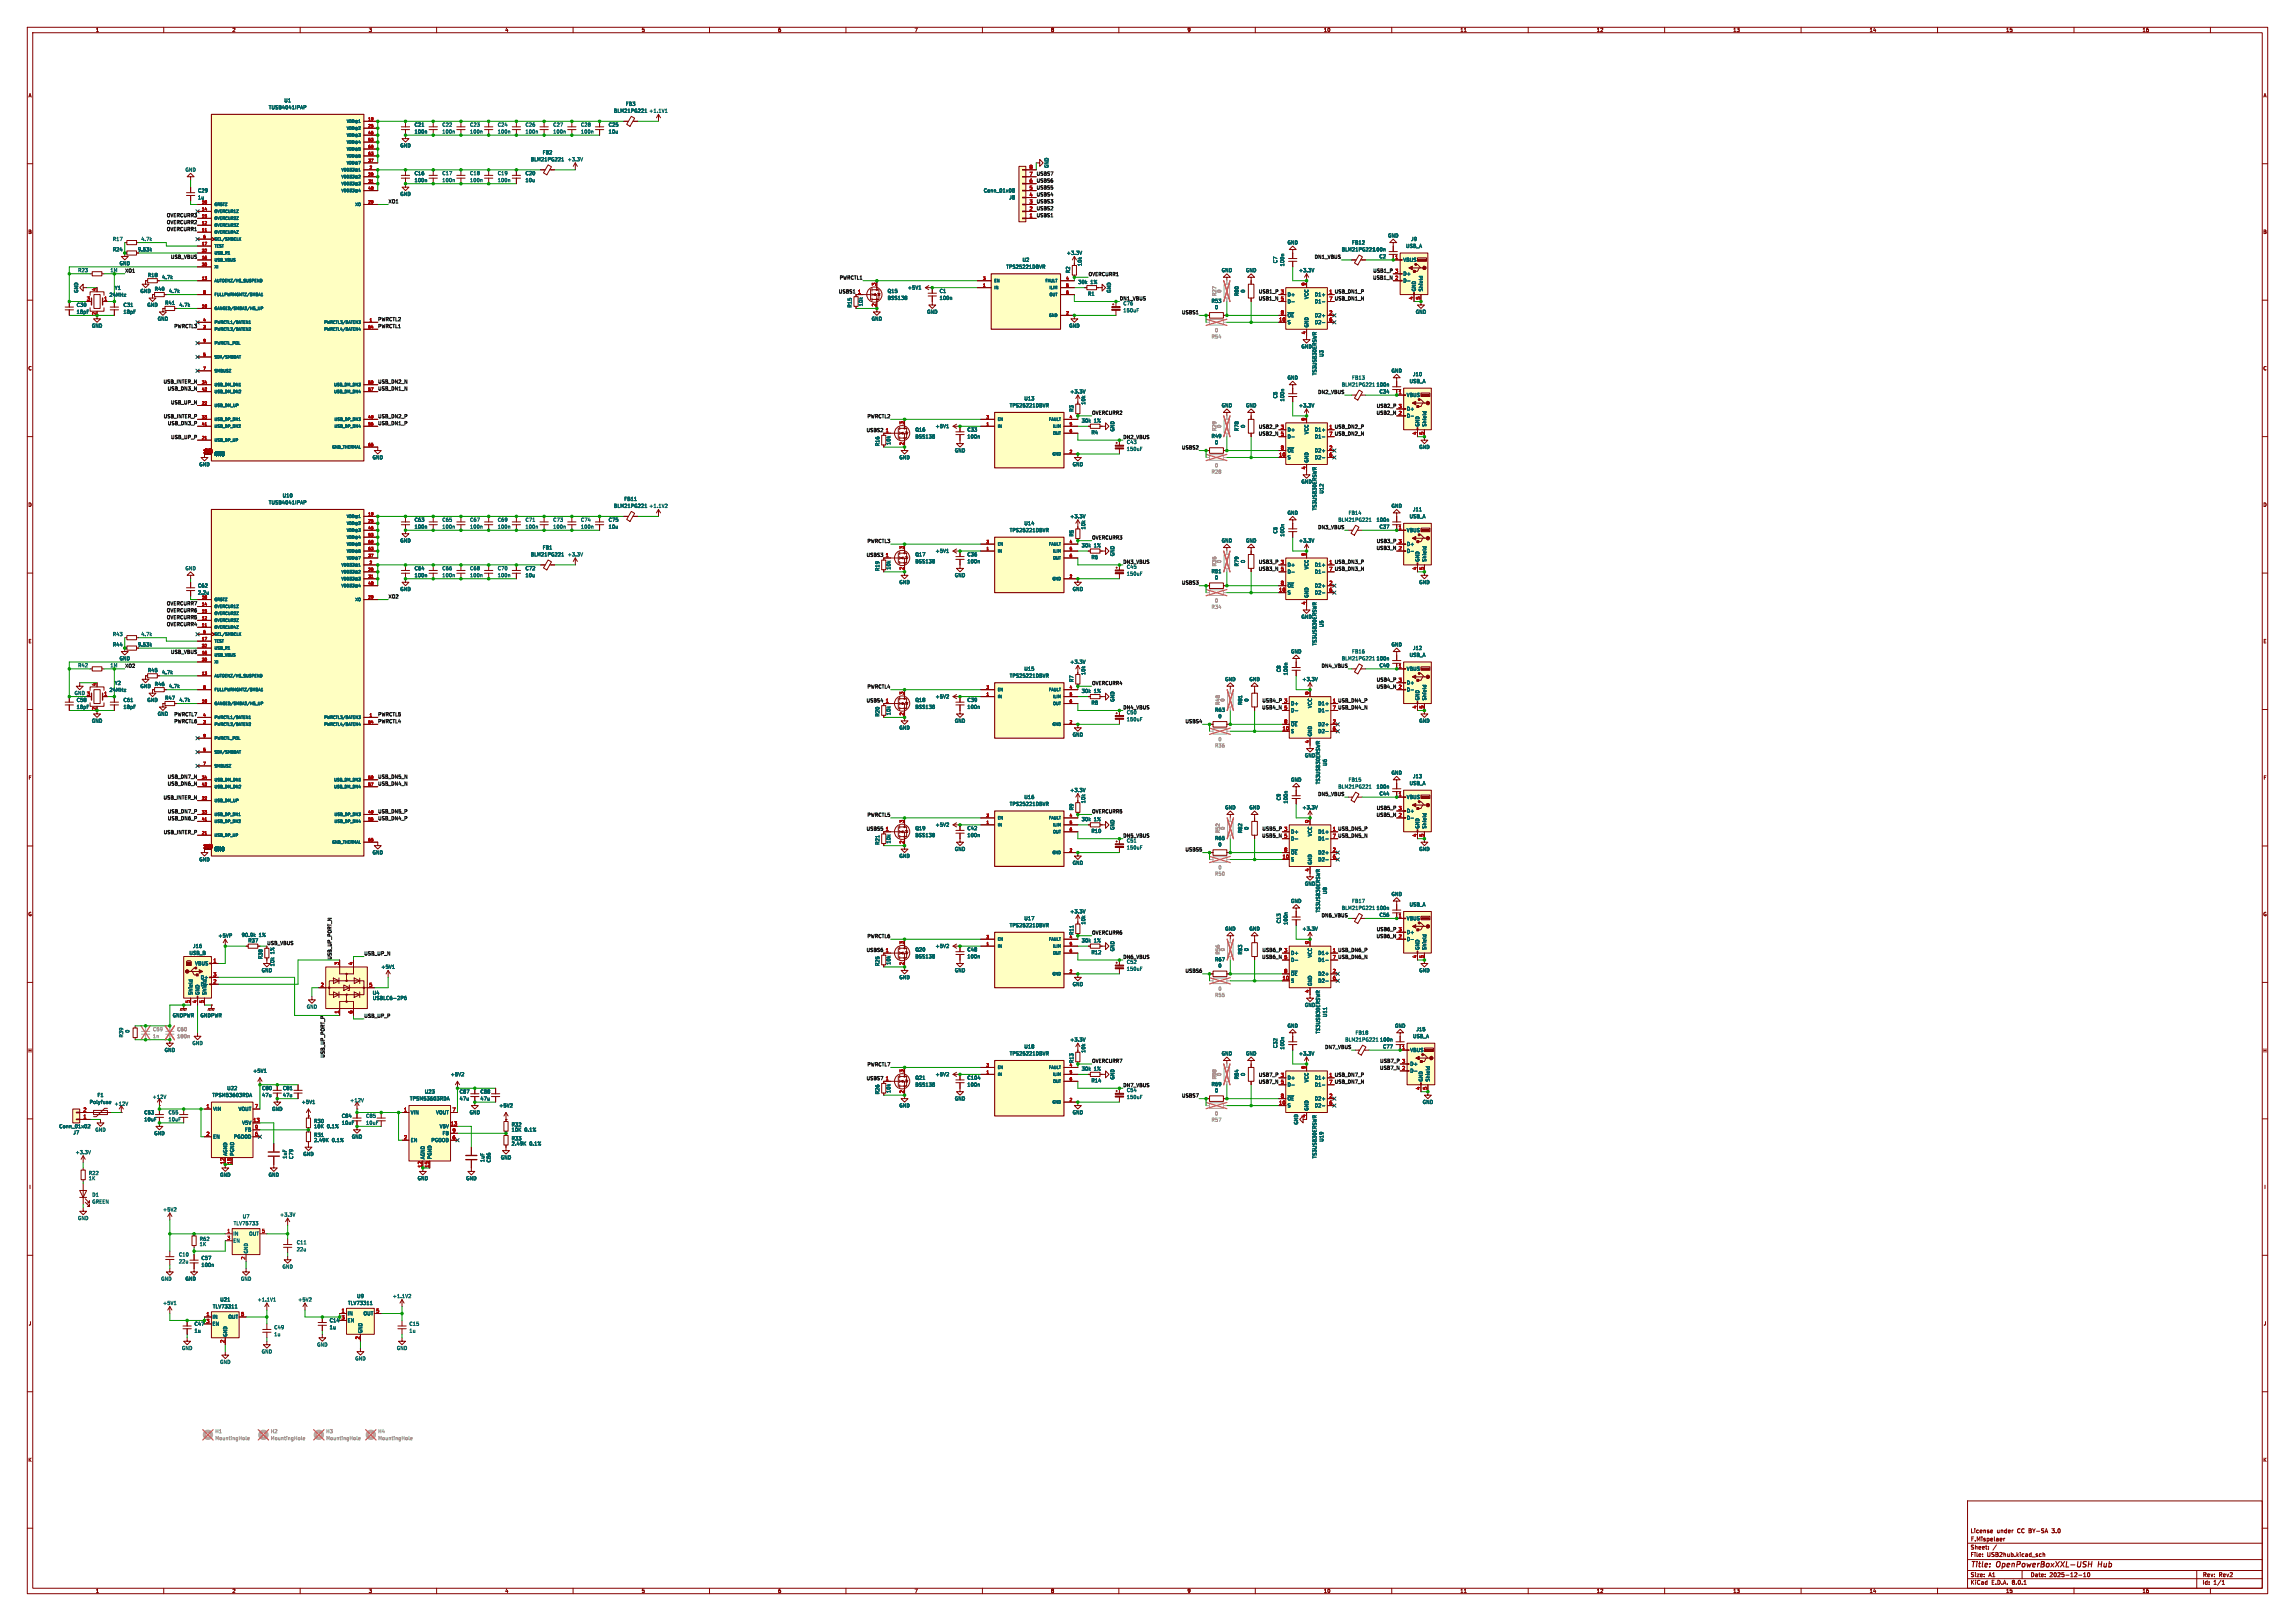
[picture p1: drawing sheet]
<svg xmlns="http://www.w3.org/2000/svg" width="841mm" height="594mm" viewBox="0 0 841 594" stroke-linecap="round" stroke-linejoin="round" font-family="sans-serif">
<defs><g id="words">
<g font-size="2.8" fill="#840000">
<text x="722" y="574.9">Title:</text>
<text x="731.7" y="574.9">OpenPowerBoxXXL-USH</text>
<text x="769.7" y="574.9">Hub</text>
</g>
<g font-size="2.1" fill="#840000">
<text x="722" y="562">License</text>
<text x="731.7" y="562">under</text>
<text x="739.2" y="562">CC BY-SA</text>
<text x="752.2" y="562">3.0</text>
<text x="722" y="568">Sheet:</text>
<text x="722" y="565.2">F.Mispelaer</text>
<text x="722" y="570.7">File:</text>
<text x="728.1" y="570.7">USB2hub.kicad_sch</text>
<text x="722" y="580.9">KiCad</text>
<text x="722" y="578.1">Size:</text>
<text x="728.7" y="578.1">A1</text>
<text x="729.7" y="580.9">E.D.A.</text>
<text x="737.3" y="580.9">8.0.1</text>
<text x="744" y="578.1">Date:</text>
<text x="751" y="578.1">2025-12-10</text>
<text x="807" y="578.3">Rev:</text>
<text x="807" y="580.9">Id:</text>
<text x="811.1" y="580.9">1/1</text>
<text x="813.4" y="578.3">Rev2</text>
</g>
<g font-size="1.8" fill="#840000">
<text x="35" y="11.9">1</text>
<text x="85" y="11.9">2</text>
<text x="135" y="11.9">3</text>
<text x="185" y="11.9">4</text>
<text x="235" y="11.9">5</text>
<text x="285" y="11.9">6</text>
<text x="335" y="11.9">7</text>
<text x="385" y="11.9">8</text>
<text x="435" y="11.9">9</text>
<text x="485" y="11.9">10</text>
<text x="535" y="11.9">11</text>
<text x="585" y="11.9">12</text>
<text x="635" y="11.9">13</text>
<text x="685" y="11.9">14</text>
<text x="735" y="11.9">15</text>
<text x="785" y="11.9">16</text>
<text x="10.3" y="35.9">A</text>
<text x="829.3" y="35.9">A</text>
<text x="10.3" y="85.9">B</text>
<text x="829.2" y="85.9">B</text>
<text x="50.4" y="92.3">9.53k</text>
<text x="10.3" y="135.9">C</text>
<text x="829.2" y="135.9">C</text>
<text x="74.3" y="166.1">100</text>
<text x="10.3" y="185.9">D</text>
<text x="829.2" y="185.9">D</text>
<text x="10.3" y="235.9">E</text>
<text x="50.4" y="237.1">9.53k</text>
<text x="829.3" y="235.9">E</text>
<text x="10.3" y="285.9">F</text>
<text x="829.3" y="285.9">F</text>
<text x="74.3" y="310.9">100</text>
<text x="10.3" y="335.9">G</text>
<text x="829.2" y="335.9">G</text>
<text x="10.2" y="385.9">H</text>
<text x="829.2" y="385.9">H</text>
<text x="10.6" y="435.9">I</text>
<text x="829.6" y="435.9">I</text>
<text x="10.4" y="485.9">J</text>
<text x="829.4" y="485.9">J</text>
<text x="10.3" y="535.9">K</text>
<text x="829.2" y="535.9">K</text>
<text x="35" y="583.9">1</text>
<text x="85" y="583.9">2</text>
<text x="135" y="583.9">3</text>
<text x="185" y="583.9">4</text>
<text x="235" y="583.9">5</text>
<text x="285" y="583.9">6</text>
<text x="335" y="583.9">7</text>
<text x="385" y="583.9">8</text>
<text x="435" y="583.9">9</text>
<text x="485" y="583.9">10</text>
<text x="535" y="583.9">11</text>
<text x="585" y="583.9">12</text>
<text x="635" y="583.9">13</text>
<text x="685" y="583.9">14</text>
<text x="735" y="583.9">15</text>
<text x="785" y="583.9">16</text>
</g>
<g font-size="1.8" fill="#006464">
<text x="98.4" y="40.2">TUSB4041IPAP</text>
<text x="104" y="37.7">U1</text>
<text x="224.8" y="41.5">BLM21PG221</text>
<text x="229.2" y="39">FB3</text>
<text x="237.8" y="41.5">+1.1V1</text>
<text x="151.8" y="46.6">C21</text>
<text x="161.9" y="46.6">C22</text>
<text x="172.1" y="46.6">C23</text>
<text x="182.3" y="46.6">C24</text>
<text x="192.4" y="46.6">C26</text>
<text x="202.6" y="46.6">C27</text>
<text x="212.7" y="46.6">C28</text>
<text x="222.9" y="46.6">C25</text>
<text x="151.8" y="49.1">100n</text>
<text x="161.9" y="49.1">100n</text>
<text x="172.1" y="49.1">100n</text>
<text x="182.3" y="49.1">100n</text>
<text x="192.4" y="49.1">100n</text>
<text x="202.6" y="49.1">100n</text>
<text x="212.7" y="49.1">100n</text>
<text x="222.9" y="49.1">10u</text>
<text x="146.6" y="54.2">GND</text>
<text x="194.4" y="59.3">BLM21PG221</text>
<text x="198.7" y="56.7">FB2</text>
<text x="207.9" y="59.3">+3.3V</text>
<text x="67.8" y="63.1">GND</text>
<text x="151.8" y="64.4">C16</text>
<text x="161.9" y="64.4">C17</text>
<text x="172.1" y="64.4">C18</text>
<text x="182.3" y="64.4">C19</text>
<text x="192.4" y="64.4">C20</text>
<text x="384.4" y="61.7" transform="rotate(-90 384.4 61.7)">GND</text>
<text x="72.4" y="70.7">C29</text>
<text x="146.6" y="72">GND</text>
<text x="151.8" y="66.9">100n</text>
<text x="161.9" y="66.9">100n</text>
<text x="172.1" y="66.9">100n</text>
<text x="182.3" y="66.9">100n</text>
<text x="192.4" y="66.9">10u</text>
<text x="360.3" y="70.7">Conn_01x08</text>
<text x="72.4" y="73.3">1u</text>
<text x="369.7" y="73.3">J8</text>
<text x="41.2" y="88.5">R17</text>
<text x="51.6" y="88.5">4.7k</text>
<text x="471.7" y="89.8">GND</text>
<text x="495.3" y="89.8">FB12</text>
<text x="508.5" y="87.2">GND</text>
<text x="517" y="88.5">J9</text>
<text x="41.2" y="92.3">R24</text>
<text x="390.8" y="93.6">+3.3V</text>
<text x="491.5" y="92.3">BLM21PG221</text>
<text x="503" y="92.3">100n</text>
<text x="505.3" y="94.9">C2</text>
<text x="515.1" y="91">USB_A</text>
<text x="28.5" y="99.9">R23</text>
<text x="40.3" y="99.9">1M</text>
<text x="43.7" y="97.4">GND</text>
<text x="54" y="101.7">R18</text>
<text x="368.6" y="98.7">TPS25221DBVR</text>
<text x="374.5" y="96.1">U2</text>
<text x="392.3" y="100.2" transform="rotate(-90 392.3 100.2)">R2</text>
<text x="396.6" y="97.6" transform="rotate(-90 396.6 97.6)">10k</text>
<text x="447.5" y="99.9">GND</text>
<text x="456.4" y="99.9">GND</text>
<text x="468.2" y="96.6" transform="rotate(-90 468.2 96.6)">C7</text>
<text x="470.8" y="97.7" transform="rotate(-90 470.8 97.7)">100n</text>
<text x="475.8" y="99.9">+3.3V</text>
<text x="514.1" y="96.1">VBUS</text>
<text x="514.1" y="101.2">D+</text>
<text x="28.8" y="107.4" transform="rotate(-90 28.8 107.4)">GND</text>
<text x="41.9" y="106.4">Y1</text>
<text x="51.3" y="107.5">GND</text>
<text x="56.6" y="106.8">R40</text>
<text x="59.2" y="102.5">4.7k</text>
<text x="61.8" y="107.5">4.7k</text>
<text x="325.1" y="107.5">Q15</text>
<text x="332.5" y="106.3">+5V1</text>
<text x="344.2" y="107.5">C1</text>
<text x="395" y="104.2">30k</text>
<text x="399.6" y="104.2">1%</text>
<text x="407.3" y="107.4" transform="rotate(-90 407.3 107.4)">GND</text>
<text x="456.4" y="107.4" transform="rotate(-90 456.4 107.4)">0</text>
<text x="514.1" y="103.7">D-</text>
<text x="519" y="106.9" transform="rotate(-90 519 106.9)">GND</text>
<text x="521.6" y="106.9" transform="rotate(-90 521.6 106.9)">Shield</text>
<text x="27.9" y="112.6">C30</text>
<text x="40" y="108.9">24MHz</text>
<text x="45.1" y="112.6">C31</text>
<text x="53.8" y="112.6">GND</text>
<text x="60.4" y="111.9">R41</text>
<text x="65.6" y="112.6">4.7k</text>
<text x="312.3" y="112.9" transform="rotate(-90 312.3 112.9)">R15</text>
<text x="316.3" y="112.4" transform="rotate(-90 316.3 112.4)">10k</text>
<text x="325.1" y="110.1">BSS138</text>
<text x="344.2" y="110.1">100n</text>
<text x="398.5" y="108.6">R1</text>
<text x="411.5" y="112.1">C76</text>
<text x="443.8" y="111.2">R53</text>
<text x="445.1" y="113.5">0</text>
<text x="454.1" y="108.6" transform="rotate(-90 454.1 108.6)">R80</text>
<text x="471.7" y="108.8">D+</text>
<text x="471.7" y="111.4">D-</text>
<text x="479.7" y="109.8" transform="rotate(-90 479.7 109.8)">VCC</text>
<text x="481.6" y="108.8">D1+</text>
<text x="481.6" y="111.4">D1-</text>
<text x="27.9" y="115.2">18pF</text>
<text x="45.1" y="115.2">18pF</text>
<text x="57.7" y="117.7">GND</text>
<text x="319.3" y="117.7">GND</text>
<text x="339.6" y="115.2">GND</text>
<text x="411.5" y="114.6">150uF</text>
<text x="471.7" y="119">S</text>
<text x="471.7" y="116.4">~{OE}</text>
<text x="481.6" y="116.4">D2+</text>
<text x="481.6" y="119">D2-</text>
<text x="518.7" y="115.2">GND</text>
<text x="33.5" y="120.2">GND</text>
<text x="391.7" y="120.2">GND</text>
<text x="479.7" y="120.1" transform="rotate(-90 479.7 120.1)">GND</text>
<text x="476.8" y="127.9">GND</text>
<text x="485.2" y="130.9" transform="rotate(-90 485.2 130.9)">U3</text>
<text x="482.6" y="137.6" transform="rotate(-90 482.6 137.6)">TS3USB30ERSWR</text>
<text x="509.8" y="136.8">GND</text>
<text x="471.7" y="139.3">GND</text>
<text x="491.5" y="141.8">BLM21PG221</text>
<text x="495.3" y="139.3">FB13</text>
<text x="504.3" y="141.8">100n</text>
<text x="516.4" y="140.6">USB_A</text>
<text x="517.6" y="138">J10</text>
<text x="369.9" y="149.5">TPS25221DBVR</text>
<text x="375.2" y="146.9">U13</text>
<text x="392" y="144.4">+3.3V</text>
<text x="397.9" y="148.4" transform="rotate(-90 397.9 148.4)">10k</text>
<text x="447.5" y="149.5">GND</text>
<text x="456.4" y="149.5">GND</text>
<text x="468.2" y="146.1" transform="rotate(-90 468.2 146.1)">C5</text>
<text x="470.8" y="147.3" transform="rotate(-90 470.8 147.3)">100n</text>
<text x="475.8" y="149.5">+3.3V</text>
<text x="505.4" y="144.4">C34</text>
<text x="515.4" y="145.6">VBUS</text>
<text x="393.5" y="151" transform="rotate(-90 393.5 151)">R3</text>
<text x="396.3" y="155">30k</text>
<text x="400.9" y="155">1%</text>
<text x="515.4" y="153.3">D-</text>
<text x="515.4" y="150.7">D+</text>
<text x="335.3" y="158.3">Q16</text>
<text x="335.3" y="160.9">BSS138</text>
<text x="342.7" y="157.1">+5V1</text>
<text x="354.3" y="158.3">C33</text>
<text x="354.3" y="160.9">100n</text>
<text x="399.8" y="159.4">R4</text>
<text x="408.5" y="158.2" transform="rotate(-90 408.5 158.2)">GND</text>
<text x="443.8" y="160.7">R49</text>
<text x="454.1" y="158.2" transform="rotate(-90 454.1 158.2)">R78</text>
<text x="456.4" y="156.9" transform="rotate(-90 456.4 156.9)">0</text>
<text x="471.7" y="158.3">D+</text>
<text x="471.7" y="160.9">D-</text>
<text x="479.7" y="159.3" transform="rotate(-90 479.7 159.3)">VCC</text>
<text x="481.6" y="158.3">D1+</text>
<text x="481.6" y="160.9">D1-</text>
<text x="520.3" y="156.5" transform="rotate(-90 520.3 156.5)">GND</text>
<text x="522.8" y="156.5" transform="rotate(-90 522.8 156.5)">Shield</text>
<text x="78.5" y="167.2">GND</text>
<text x="322.4" y="163.7" transform="rotate(-90 322.4 163.7)">R16</text>
<text x="326.5" y="163.2" transform="rotate(-90 326.5 163.2)">10k</text>
<text x="349.8" y="166">GND</text>
<text x="412.8" y="162.9">C43</text>
<text x="412.8" y="165.4">150uF</text>
<text x="445.1" y="163">0</text>
<text x="471.7" y="166">~{OE}</text>
<text x="481.6" y="166">D2+</text>
<text x="519.9" y="164.7">GND</text>
<text x="72.9" y="171">GND</text>
<text x="136.4" y="168.5">GND</text>
<text x="329.4" y="168.5">GND</text>
<text x="392.9" y="171">GND</text>
<text x="471.7" y="168.5">S</text>
<text x="479.7" y="169.7" transform="rotate(-90 479.7 169.7)">GND</text>
<text x="481.6" y="168.5">D2-</text>
<text x="476.8" y="177.4">GND</text>
<text x="98.4" y="185">TUSB4041IPAP</text>
<text x="103.4" y="182.5">U10</text>
<text x="228.6" y="183.7">FB11</text>
<text x="485.2" y="181" transform="rotate(-90 485.2 181)">U12</text>
<text x="151.8" y="191.4">C63</text>
<text x="161.9" y="191.4">C65</text>
<text x="172.1" y="191.4">C67</text>
<text x="182.3" y="191.4">C69</text>
<text x="192.4" y="191.4">C71</text>
<text x="202.6" y="191.4">C73</text>
<text x="212.7" y="191.4">C74</text>
<text x="222.9" y="191.4">C75</text>
<text x="224.8" y="186.3">BLM21PG221</text>
<text x="237.8" y="186.3">+1.1V2</text>
<text x="392" y="190.1">+3.3V</text>
<text x="471.7" y="188.8">GND</text>
<text x="482.6" y="187.2" transform="rotate(-90 482.6 187.2)">TS3USB30ERSWR</text>
<text x="490.3" y="191.4">BLM21PG221</text>
<text x="494" y="188.8">FB14</text>
<text x="504.3" y="191.4">100n</text>
<text x="509.8" y="186.3">GND</text>
<text x="516.4" y="190.1">USB_A</text>
<text x="517.6" y="187.6">J11</text>
<text x="151.8" y="193.9">100n</text>
<text x="161.9" y="193.9">100n</text>
<text x="172.1" y="193.9">100n</text>
<text x="182.3" y="193.9">100n</text>
<text x="192.4" y="193.9">100n</text>
<text x="202.6" y="193.9">100n</text>
<text x="212.7" y="193.9">100n</text>
<text x="222.9" y="193.9">10u</text>
<text x="369.9" y="195.2">TPS25221DBVR</text>
<text x="375.2" y="192.6">U14</text>
<text x="393.5" y="196.7" transform="rotate(-90 393.5 196.7)">R5</text>
<text x="397.9" y="194.2" transform="rotate(-90 397.9 194.2)">10k</text>
<text x="468.2" y="195.6" transform="rotate(-90 468.2 195.6)">C6</text>
<text x="470.8" y="196.8" transform="rotate(-90 470.8 196.8)">100n</text>
<text x="505.4" y="193.9">C37</text>
<text x="515.4" y="195.2">VBUS</text>
<text x="146.6" y="199">GND</text>
<text x="198.7" y="201.5">FB1</text>
<text x="342.7" y="202.8">+5V1</text>
<text x="396.3" y="200.8">30k</text>
<text x="400.9" y="200.8">1%</text>
<text x="408.5" y="204" transform="rotate(-90 408.5 204)">GND</text>
<text x="447.5" y="199">GND</text>
<text x="456.4" y="199">GND</text>
<text x="475.8" y="199">+3.3V</text>
<text x="515.4" y="202.8">D-</text>
<text x="515.4" y="200.3">D+</text>
<text x="67.8" y="209.1">GND</text>
<text x="151.8" y="209.1">C64</text>
<text x="161.9" y="209.1">C66</text>
<text x="172.1" y="209.1">C68</text>
<text x="182.3" y="209.1">C70</text>
<text x="192.4" y="209.1">C72</text>
<text x="194.4" y="204.1">BLM21PG221</text>
<text x="207.9" y="204.1">+3.3V</text>
<text x="322.4" y="209.4" transform="rotate(-90 322.4 209.4)">R19</text>
<text x="326.5" y="208.9" transform="rotate(-90 326.5 208.9)">10k</text>
<text x="335.3" y="204.1">Q17</text>
<text x="335.3" y="206.6">BSS138</text>
<text x="354.3" y="204.1">C36</text>
<text x="354.3" y="206.6">100n</text>
<text x="399.8" y="205.1">R6</text>
<text x="412.8" y="208.6">C45</text>
<text x="454.1" y="207.7" transform="rotate(-90 454.1 207.7)">R79</text>
<text x="456.4" y="206.4" transform="rotate(-90 456.4 206.4)">0</text>
<text x="471.7" y="207.9">D+</text>
<text x="479.7" y="208.8" transform="rotate(-90 479.7 208.8)">VCC</text>
<text x="481.6" y="207.9">D1+</text>
<text x="520.3" y="206" transform="rotate(-90 520.3 206)">GND</text>
<text x="522.8" y="206" transform="rotate(-90 522.8 206)">Shield</text>
<text x="72.4" y="215.5">C62</text>
<text x="151.8" y="211.7">100n</text>
<text x="161.9" y="211.7">100n</text>
<text x="172.1" y="211.7">100n</text>
<text x="182.3" y="211.7">100n</text>
<text x="192.4" y="211.7">10u</text>
<text x="329.4" y="214.2">GND</text>
<text x="349.8" y="211.7">GND</text>
<text x="412.8" y="211.1">150uF</text>
<text x="443.8" y="210.2">R51</text>
<text x="445.1" y="212.5">0</text>
<text x="471.7" y="210.4">D-</text>
<text x="471.7" y="215.5">~{OE}</text>
<text x="481.6" y="215.5">D2+</text>
<text x="481.6" y="210.4">D1-</text>
<text x="519.9" y="214.2">GND</text>
<text x="72.4" y="218">2.2u</text>
<text x="146.6" y="216.8">GND</text>
<text x="392.9" y="216.8">GND</text>
<text x="471.7" y="218">S</text>
<text x="479.7" y="219.2" transform="rotate(-90 479.7 219.2)">GND</text>
<text x="481.6" y="218">D2-</text>
<text x="476.8" y="226.9">GND</text>
<text x="41.2" y="233.3">R43</text>
<text x="51.6" y="233.3">4.7k</text>
<text x="485.2" y="230" transform="rotate(-90 485.2 230)">U5</text>
<text x="41.2" y="237.1">R44</text>
<text x="472.9" y="239.6">GND</text>
<text x="482.6" y="236.7" transform="rotate(-90 482.6 236.7)">TS3USB30ERSWR</text>
<text x="495.3" y="239.6">FB16</text>
<text x="509.8" y="237.1">GND</text>
<text x="517.6" y="238.4">J12</text>
<text x="28.5" y="244.7">R42</text>
<text x="40.3" y="244.7">1M</text>
<text x="43.7" y="242.2">GND</text>
<text x="375.2" y="246">U15</text>
<text x="392" y="243.4">+3.3V</text>
<text x="491.5" y="242.2">BLM21PG221</text>
<text x="504.3" y="242.2">100n</text>
<text x="505.4" y="244.7">C40</text>
<text x="515.4" y="246">VBUS</text>
<text x="516.4" y="240.9">USB_A</text>
<text x="41.9" y="251.2">Y2</text>
<text x="54" y="246.5">R45</text>
<text x="56.6" y="251.6">R46</text>
<text x="59.2" y="247.2">4.7k</text>
<text x="369.9" y="248.5">TPS25221DBVR</text>
<text x="393.5" y="250.1" transform="rotate(-90 393.5 250.1)">R7</text>
<text x="397.9" y="247.5" transform="rotate(-90 397.9 247.5)">10k</text>
<text x="448.8" y="249.8">GND</text>
<text x="457.7" y="249.8">GND</text>
<text x="469.5" y="246.4" transform="rotate(-90 469.5 246.4)">C8</text>
<text x="472" y="247.6" transform="rotate(-90 472 247.6)">100n</text>
<text x="477.1" y="249.8">+3.3V</text>
<text x="515.4" y="251.1">D+</text>
<text x="27.2" y="254.9">GND 3</text>
<text x="27.9" y="257.4">C58</text>
<text x="40" y="253.7">24MHz</text>
<text x="45.1" y="257.4">C61</text>
<text x="51.3" y="252.3">GND</text>
<text x="53.8" y="257.4">GND</text>
<text x="60.4" y="256.6">R47</text>
<text x="61.8" y="252.3">4.7k</text>
<text x="65.6" y="257.4">4.7k</text>
<text x="335.3" y="257.4">Q18</text>
<text x="342.7" y="256.1">+5V2</text>
<text x="354.3" y="257.4">C39</text>
<text x="396.3" y="254.1">30k</text>
<text x="400.9" y="254.1">1%</text>
<text x="408.5" y="257.3" transform="rotate(-90 408.5 257.3)">GND</text>
<text x="457.7" y="257.2" transform="rotate(-90 457.7 257.2)">0</text>
<text x="515.4" y="253.6">D-</text>
<text x="520.3" y="256.8" transform="rotate(-90 520.3 256.8)">GND</text>
<text x="522.8" y="256.8" transform="rotate(-90 522.8 256.8)">Shield</text>
<text x="27.9" y="259.9">18pF</text>
<text x="45.1" y="259.9">18pF</text>
<text x="57.7" y="262.5">GND</text>
<text x="322.4" y="262.7" transform="rotate(-90 322.4 262.7)">R20</text>
<text x="326.5" y="262.2" transform="rotate(-90 326.5 262.2)">10k</text>
<text x="335.3" y="259.9">BSS138</text>
<text x="354.3" y="259.9">100n</text>
<text x="399.8" y="258.4">R8</text>
<text x="412.8" y="261.9">C50</text>
<text x="445.1" y="261">R63</text>
<text x="446.3" y="263.3">0</text>
<text x="455.3" y="258.5" transform="rotate(-90 455.3 258.5)">R81</text>
<text x="472.9" y="258.7">D+</text>
<text x="472.9" y="261.2">D-</text>
<text x="480.9" y="259.6" transform="rotate(-90 480.9 259.6)">VCC</text>
<text x="482.9" y="258.7">D1+</text>
<text x="482.9" y="261.2">D1-</text>
<text x="33.5" y="265">GND</text>
<text x="329.4" y="267.6">GND</text>
<text x="349.8" y="265">GND</text>
<text x="412.8" y="264.5">150uF</text>
<text x="472.9" y="268.8">S</text>
<text x="472.9" y="266.3">~{OE}</text>
<text x="482.9" y="266.3">D2+</text>
<text x="482.9" y="268.8">D2-</text>
<text x="519.9" y="265">GND</text>
<text x="392.9" y="270.1">GND</text>
<text x="480.9" y="270" transform="rotate(-90 480.9 270)">GND</text>
<text x="478" y="277.7">GND</text>
<text x="486.4" y="280.8" transform="rotate(-90 486.4 280.8)">U6</text>
<text x="472.9" y="286.6">GND</text>
<text x="483.9" y="287.5" transform="rotate(-90 483.9 287.5)">TS3USB30ERSWR</text>
<text x="494" y="286.6">FB15</text>
<text x="509.8" y="284.1">GND</text>
<text x="516.4" y="287.9">USB_A</text>
<text x="517.6" y="285.3">J13</text>
<text x="375.2" y="293">U16</text>
<text x="392" y="290.4">+3.3V</text>
<text x="469.5" y="293.4" transform="rotate(-90 469.5 293.4)">C9</text>
<text x="490.3" y="289.2">BLM21PG221</text>
<text x="504.3" y="289.2">100n</text>
<text x="505.4" y="291.7">C44</text>
<text x="515.4" y="293">VBUS</text>
<text x="369.9" y="295.5">TPS25221DBVR</text>
<text x="393.5" y="297.1" transform="rotate(-90 393.5 297.1)">R9</text>
<text x="397.9" y="294.5" transform="rotate(-90 397.9 294.5)">10k</text>
<text x="448.8" y="296.8">GND</text>
<text x="457.7" y="296.8">GND</text>
<text x="472" y="294.6" transform="rotate(-90 472 294.6)">100n</text>
<text x="477.1" y="296.8">+3.3V</text>
<text x="515.4" y="298">D+</text>
<text x="335.3" y="304.4">Q19</text>
<text x="342.7" y="303.1">+5V2</text>
<text x="354.3" y="304.4">C42</text>
<text x="396.3" y="301.1">30k</text>
<text x="399.8" y="305.4">R10</text>
<text x="400.9" y="301.1">1%</text>
<text x="408.5" y="304.3" transform="rotate(-90 408.5 304.3)">GND</text>
<text x="455.3" y="305.5" transform="rotate(-90 455.3 305.5)">R82</text>
<text x="457.7" y="304.2" transform="rotate(-90 457.7 304.2)">0</text>
<text x="472.9" y="305.7">D+</text>
<text x="482.9" y="305.7">D1+</text>
<text x="515.4" y="300.6">D-</text>
<text x="520.3" y="303.8" transform="rotate(-90 520.3 303.8)">GND</text>
<text x="522.8" y="303.8" transform="rotate(-90 522.8 303.8)">Shield</text>
<text x="322.4" y="309.7" transform="rotate(-90 322.4 309.7)">R21</text>
<text x="326.5" y="309.2" transform="rotate(-90 326.5 309.2)">10k</text>
<text x="335.3" y="306.9">BSS138</text>
<text x="354.3" y="306.9">100n</text>
<text x="412.8" y="308.9">C51</text>
<text x="412.8" y="311.5">150uF</text>
<text x="445.1" y="308">R65</text>
<text x="446.3" y="310.3">0</text>
<text x="472.9" y="308.2">D-</text>
<text x="480.9" y="306.6" transform="rotate(-90 480.9 306.6)">VCC</text>
<text x="482.9" y="308.2">D1-</text>
<text x="72.9" y="315.8">GND</text>
<text x="78.5" y="312">GND</text>
<text x="136.4" y="313.3">GND</text>
<text x="329.4" y="314.6">GND</text>
<text x="349.8" y="312">GND</text>
<text x="392.9" y="317.1">GND</text>
<text x="472.9" y="315.8">S</text>
<text x="472.9" y="313.3">~{OE}</text>
<text x="480.9" y="317" transform="rotate(-90 480.9 317)">GND</text>
<text x="482.9" y="313.3">D2+</text>
<text x="482.9" y="315.8">D2-</text>
<text x="519.9" y="312">GND</text>
<text x="478" y="324.7">GND</text>
<text x="486.4" y="327.8" transform="rotate(-90 486.4 327.8)">U8</text>
<text x="509.8" y="328.5">GND</text>
<text x="392" y="334.9">+3.3V</text>
<text x="472.9" y="331.1">GND</text>
<text x="483.9" y="334.5" transform="rotate(-90 483.9 334.5)">TS3USB30ERSWR</text>
<text x="491.5" y="333.6">BLM21PG221</text>
<text x="495.3" y="331.1">FB17</text>
<text x="504.3" y="333.6">100n</text>
<text x="516.4" y="332.3">USB_A</text>
<text x="369.9" y="340">TPS25221DBVR</text>
<text x="375.2" y="337.4">U17</text>
<text x="397.9" y="338.9" transform="rotate(-90 397.9 338.9)">10k</text>
<text x="448.8" y="341.2">GND</text>
<text x="457.7" y="341.2">GND</text>
<text x="469.5" y="338.5" transform="rotate(-90 469.5 338.5)">C13</text>
<text x="472" y="339" transform="rotate(-90 472 339)">100n</text>
<text x="477.1" y="341.2">+3.3V</text>
<text x="505.4" y="336.2">C56</text>
<text x="515.4" y="337.4">VBUS</text>
<text x="70.6" y="347.6">J16</text>
<text x="79.9" y="343.8">+5VP</text>
<text x="88.4" y="343.5">90.9k</text>
<text x="90.8" y="345.5">R37</text>
<text x="94.9" y="343.5">1%</text>
<text x="342.7" y="347.6">+5V2</text>
<text x="393.5" y="342.7" transform="rotate(-90 393.5 342.7)">R11</text>
<text x="396.3" y="345.5">30k</text>
<text x="400.9" y="345.5">1%</text>
<text x="515.4" y="345">D-</text>
<text x="515.4" y="342.5">D+</text>
<text x="69.3" y="350.1">USB_B</text>
<text x="71.4" y="353.9">VBUS</text>
<text x="96.4" y="351.6" transform="rotate(-90 96.4 351.6)">R38</text>
<text x="100.7" y="349.6" transform="rotate(-90 100.7 349.6)">1%</text>
<text x="326.5" y="353.7" transform="rotate(-90 326.5 353.7)">10k</text>
<text x="335.3" y="348.8">Q20</text>
<text x="335.3" y="351.4">BSS138</text>
<text x="354.3" y="348.8">C48</text>
<text x="354.3" y="351.4">100n</text>
<text x="399.8" y="349.9">R12</text>
<text x="408.5" y="348.7" transform="rotate(-90 408.5 348.7)">GND</text>
<text x="412.8" y="353.4">C52</text>
<text x="445.1" y="352.5">R67</text>
<text x="455.3" y="349.9" transform="rotate(-90 455.3 349.9)">R83</text>
<text x="457.7" y="348.7" transform="rotate(-90 457.7 348.7)">0</text>
<text x="472.9" y="350.1">D+</text>
<text x="472.9" y="352.7">D-</text>
<text x="480.9" y="351" transform="rotate(-90 480.9 351)">VCC</text>
<text x="482.9" y="350.1">D1+</text>
<text x="482.9" y="352.7">D1-</text>
<text x="520.3" y="348.2" transform="rotate(-90 520.3 348.2)">GND</text>
<text x="522.8" y="348.2" transform="rotate(-90 522.8 348.2)">Shield</text>
<text x="73.4" y="359">D+</text>
<text x="95.8" y="356.5">GND</text>
<text x="100.7" y="354.3" transform="rotate(-90 100.7 354.3)">10k</text>
<text x="139.6" y="355.2">+5V1</text>
<text x="322.4" y="354.2" transform="rotate(-90 322.4 354.2)">R25</text>
<text x="329.4" y="359">GND</text>
<text x="349.8" y="356.5">GND</text>
<text x="412.8" y="355.9">150uF</text>
<text x="446.3" y="354.8">0</text>
<text x="472.9" y="357.7">~{OE}</text>
<text x="482.9" y="357.7">D2+</text>
<text x="519.9" y="356.5">GND</text>
<text x="70.7" y="364.7" transform="rotate(-90 70.7 364.7)">Shield</text>
<text x="73.3" y="364.7" transform="rotate(-90 73.3 364.7)">GND</text>
<text x="73.4" y="361.5">D-</text>
<text x="75.8" y="364.7" transform="rotate(-90 75.8 364.7)">Shield</text>
<text x="136.4" y="364.7">U4</text>
<text x="392.9" y="361.5">GND</text>
<text x="472.9" y="360.3">S</text>
<text x="480.9" y="361.4" transform="rotate(-90 480.9 361.4)">GND</text>
<text x="482.9" y="360.3">D2-</text>
<text x="112.3" y="369.8">GND</text>
<text x="136.5" y="366.6">USBLC6-2P6</text>
<text x="478" y="369.2">GND</text>
<text x="63.2" y="373">GNDPWR</text>
<text x="73.3" y="373">GNDPWR</text>
<text x="471.7" y="376.8">GND</text>
<text x="486.4" y="372.8" transform="rotate(-90 486.4 372.8)">U11</text>
<text x="511" y="376.8">GND</text>
<text x="45.3" y="380.3" transform="rotate(-90 45.3 380.3)">R39</text>
<text x="47.6" y="378.6" transform="rotate(-90 47.6 378.6)">0</text>
<text x="70.4" y="383.1">GND</text>
<text x="392" y="381.9">+3.3V</text>
<text x="483.9" y="378.9" transform="rotate(-90 483.9 378.9)">TS3USB30ERSWR</text>
<text x="492.8" y="381.9">BLM21PG221</text>
<text x="496.6" y="379.3">FB18</text>
<text x="505.5" y="381.9">100n</text>
<text x="517.7" y="380.6">USB_A</text>
<text x="518.9" y="378.1">J15</text>
<text x="60.2" y="385.7">GND</text>
<text x="369.9" y="386.9">TPS25221DBVR</text>
<text x="375.2" y="384.4">U18</text>
<text x="393.5" y="389.7" transform="rotate(-90 393.5 389.7)">R13</text>
<text x="397.9" y="385.9" transform="rotate(-90 397.9 385.9)">10k</text>
<text x="447.5" y="386.9">GND</text>
<text x="456.4" y="386.9">GND</text>
<text x="468.2" y="384.2" transform="rotate(-90 468.2 384.2)">C32</text>
<text x="470.8" y="384.8" transform="rotate(-90 470.8 384.8)">100n</text>
<text x="475.8" y="386.9">+3.3V</text>
<text x="506.6" y="384.4">C77</text>
<text x="516.6" y="385.7">VBUS</text>
<text x="92.6" y="393.3">+5V1</text>
<text x="165" y="394.6">+5V2</text>
<text x="335.3" y="395.8">Q21</text>
<text x="342.7" y="394.6">+5V2</text>
<text x="354.3" y="395.8">C104</text>
<text x="396.3" y="392.5">30k</text>
<text x="400.9" y="392.5">1%</text>
<text x="408.5" y="395.7" transform="rotate(-90 408.5 395.7)">GND</text>
<text x="454.1" y="395.6" transform="rotate(-90 454.1 395.6)">R84</text>
<text x="456.4" y="394.4" transform="rotate(-90 456.4 394.4)">0</text>
<text x="471.7" y="395.8">D+</text>
<text x="481.6" y="395.8">D1+</text>
<text x="516.6" y="393.3">D-</text>
<text x="516.6" y="390.8">D+</text>
<text x="83.1" y="399.6">U22</text>
<text x="95.9" y="399.6">C80</text>
<text x="103.5" y="399.6">C81</text>
<text x="155.5" y="400.9">U23</text>
<text x="168.3" y="400.9">C87</text>
<text x="175.9" y="400.9">C88</text>
<text x="322.4" y="401.2" transform="rotate(-90 322.4 401.2)">R26</text>
<text x="326.5" y="400.7" transform="rotate(-90 326.5 400.7)">10k</text>
<text x="335.3" y="398.4">BSS138</text>
<text x="354.3" y="398.4">100n</text>
<text x="399.8" y="396.8">R14</text>
<text x="412.8" y="400.4">C54</text>
<text x="443.8" y="398.2">R69</text>
<text x="445.1" y="400.5">0</text>
<text x="471.7" y="398.4">D-</text>
<text x="479.7" y="396.8" transform="rotate(-90 479.7 396.8)">VCC</text>
<text x="481.6" y="398.4">D1-</text>
<text x="521.6" y="396.5" transform="rotate(-90 521.6 396.5)">GND</text>
<text x="524.1" y="396.5" transform="rotate(-90 524.1 396.5)">Shield</text>
<text x="32.7" y="404.7">Polyfuse</text>
<text x="35.6" y="402.2">F1</text>
<text x="41.8" y="405.4">+12V</text>
<text x="55.8" y="402.8">+12V</text>
<text x="77.7" y="402.2">TPSM53603RDA</text>
<text x="78" y="407.3">VIN</text>
<text x="87.3" y="407.3">VOUT</text>
<text x="95.9" y="402.2">47u</text>
<text x="99.6" y="407.3">GND</text>
<text x="103.5" y="402.2">47u</text>
<text x="110.4" y="404.7">+5V1</text>
<text x="128.2" y="404.1">+12V</text>
<text x="150.1" y="403.5">TPSM53603RDA</text>
<text x="168.3" y="403.5">47u</text>
<text x="175.9" y="403.5">47u</text>
<text x="182.8" y="406">+5V2</text>
<text x="329.4" y="406">GND</text>
<text x="349.8" y="403.5">GND</text>
<text x="412.8" y="402.9">150uF</text>
<text x="471.7" y="406">S</text>
<text x="471.7" y="403.5">~{OE}</text>
<text x="479.7" y="407.2" transform="rotate(-90 479.7 407.2)">GND</text>
<text x="481.6" y="403.5">D2+</text>
<text x="481.6" y="406">D2-</text>
<text x="521.2" y="404.7">GND</text>
<text x="21.6" y="413.6">Conn_01x02</text>
<text x="52.7" y="408.5">C53</text>
<text x="52.7" y="411.1">10uF</text>
<text x="61.6" y="408.5">C55</text>
<text x="61.6" y="411.1">10uF</text>
<text x="88.6" y="412.3">V5V</text>
<text x="114.9" y="411.7">R30</text>
<text x="114.9" y="413.6">10K</text>
<text x="119.8" y="413.6">0.1%</text>
<text x="125.1" y="409.8">C84</text>
<text x="125.1" y="412.3">10uF</text>
<text x="134" y="409.8">C85</text>
<text x="134" y="412.3">10uF</text>
<text x="150.4" y="408.5">VIN</text>
<text x="159.7" y="408.5">VOUT</text>
<text x="161" y="413.6">V5V</text>
<text x="172" y="408.5">GND</text>
<text x="187.3" y="413">R32</text>
<text x="392.9" y="408.5">GND</text>
<text x="475.8" y="412.2" transform="rotate(-90 475.8 412.2)">GND</text>
<text x="26.7" y="415.9">J7</text>
<text x="34.8" y="414.9">GND</text>
<text x="56.4" y="416.2">GND</text>
<text x="78" y="417.4">EN</text>
<text x="85.5" y="417.4">PGOOD</text>
<text x="89.6" y="414.9">FB</text>
<text x="114.9" y="418.7">2.49K</text>
<text x="114.9" y="416.8">R31</text>
<text x="121.6" y="418.7">0.1%</text>
<text x="128.8" y="417.4">GND</text>
<text x="150.4" y="418.7">EN</text>
<text x="157.9" y="418.7">PGOOD</text>
<text x="162" y="416.2">FB</text>
<text x="187.3" y="420">2.49K</text>
<text x="187.3" y="414.9">10K</text>
<text x="187.3" y="418.1">R33</text>
<text x="192.2" y="414.9">0.1%</text>
<text x="194" y="420">0.1%</text>
<text x="485.2" y="418.5" transform="rotate(-90 485.2 418.5)">U19</text>
<text x="27.5" y="423.1">+3.3V</text>
<text x="83.4" y="423.7" transform="rotate(-90 83.4 423.7)">AGND</text>
<text x="86" y="423.7" transform="rotate(-90 86 423.7)">PGND</text>
<text x="105.3" y="424.7" transform="rotate(-90 105.3 424.7)">1uF</text>
<text x="107.6" y="424.9" transform="rotate(-90 107.6 424.9)">C79</text>
<text x="111" y="423.8">GND</text>
<text x="155.8" y="424.9" transform="rotate(-90 155.8 424.9)">AGND</text>
<text x="158.3" y="424.9" transform="rotate(-90 158.3 424.9)">PGND</text>
<text x="183.4" y="425">GND</text>
<text x="482.6" y="424.6" transform="rotate(-90 482.6 424.6)">TS3USB30ERSWR</text>
<text x="32.4" y="430.8">R22</text>
<text x="80.5" y="431.4">GND</text>
<text x="98.3" y="431.4">GND</text>
<text x="177.7" y="426" transform="rotate(-90 177.7 426)">1uF</text>
<text x="180" y="426.1" transform="rotate(-90 180 426.1)">C86</text>
<text x="32.4" y="432.7">1K</text>
<text x="152.9" y="432.7">GND</text>
<text x="170.7" y="432.7">GND</text>
<text x="33.7" y="438.7">D1</text>
<text x="33.7" y="441.2">GREEN</text>
<text x="28.4" y="447.3">GND</text>
<text x="59.6" y="444.1">+5V2</text>
<text x="85.5" y="449.2">TLV75733</text>
<text x="88.8" y="446.6">U7</text>
<text x="102.5" y="446">+3.3V</text>
<text x="73" y="454.9">R62</text>
<text x="85.3" y="453">IN</text>
<text x="85.3" y="455.5">EN</text>
<text x="91.2" y="453">OUT</text>
<text x="65.4" y="460.6">C10</text>
<text x="73" y="456.8">1K</text>
<text x="73.7" y="461.9">C57</text>
<text x="91" y="459.5" transform="rotate(-90 91 459.5)">GND</text>
<text x="108.6" y="456.2">C11</text>
<text x="108.6" y="458.7">22u</text>
<text x="65.4" y="463.1">22u</text>
<text x="73.7" y="464.4">100n</text>
<text x="103.4" y="465">GND</text>
<text x="58.9" y="469.5">GND</text>
<text x="67.8" y="469.5">GND</text>
<text x="88.1" y="469.5">GND</text>
<text x="59.6" y="478.4">+5V1</text>
<text x="77.9" y="479.7">TLV73311</text>
<text x="80.6" y="477.1">U21</text>
<text x="94.2" y="477.1">+1.1V1</text>
<text x="109.1" y="477.1">+5V2</text>
<text x="127.4" y="478.4">TLV73311</text>
<text x="130.7" y="475.8">U9</text>
<text x="143.8" y="475.8">+1.1V2</text>
<text x="77.7" y="483.5">IN</text>
<text x="83.5" y="483.5">OUT</text>
<text x="120.7" y="484.7">C14</text>
<text x="127.3" y="482.2">IN</text>
<text x="127.3" y="484.7">EN</text>
<text x="133.1" y="482.2">OUT</text>
<text x="71.1" y="488.5">1u</text>
<text x="71.1" y="486">C47</text>
<text x="77.7" y="486">EN</text>
<text x="83.4" y="490" transform="rotate(-90 83.4 490)">GND</text>
<text x="100.3" y="489.8">1u</text>
<text x="100.3" y="487.3">C49</text>
<text x="120.7" y="487.3">1u</text>
<text x="132.9" y="488.7" transform="rotate(-90 132.9 488.7)">GND</text>
<text x="149.9" y="488.5">1u</text>
<text x="149.9" y="486">C15</text>
<text x="66.5" y="494.9">GND</text>
<text x="95.8" y="496.2">GND</text>
<text x="116.1" y="493.6">GND</text>
<text x="145.3" y="494.9">GND</text>
<text x="80.5" y="500">GND</text>
<text x="130" y="498.7">GND</text>
</g>
<g font-size="1.8" fill="#a90000">
<text x="377.1" y="64.5">7</text>
<text x="377.1" y="62">8</text>
<text x="377.1" y="69.6">5</text>
<text x="377.1" y="67.1">6</text>
<text x="377.1" y="77.2">2</text>
<text x="377.1" y="74.7">3</text>
<text x="377.1" y="72.1">4</text>
<text x="377.1" y="79.8">1</text>
<text x="511.1" y="95">1</text>
<text x="511.1" y="100.1">3</text>
<text x="35.3" y="106.8" transform="rotate(-90 35.3 106.8)">4</text>
<text x="314.3" y="107.7">1</text>
<text x="321.1" y="104.8" transform="rotate(-90 321.1 104.8)">3</text>
<text x="469.2" y="107.7">3</text>
<text x="478.5" y="104.8" transform="rotate(-90 478.5 104.8)">9</text>
<text x="487" y="107.7">1</text>
<text x="511.1" y="102.6">2</text>
<text x="31.7" y="110.2">3</text>
<text x="38" y="110.2">1</text>
<text x="321.1" y="112.5" transform="rotate(-90 321.1 112.5)">2</text>
<text x="469.2" y="110.2">5</text>
<text x="487" y="110.2">7</text>
<text x="517.9" y="109.9" transform="rotate(-90 517.9 109.9)">4</text>
<text x="520.4" y="109.9" transform="rotate(-90 520.4 109.9)">5</text>
<text x="35.3" y="115.6" transform="rotate(-90 35.3 115.6)">2</text>
<text x="468.6" y="117.9">10</text>
<text x="469.2" y="115.3">8</text>
<text x="487" y="115.3">2</text>
<text x="487" y="117.9">6</text>
<text x="478.5" y="122.6" transform="rotate(-90 478.5 122.6)">4</text>
<text x="512.4" y="144.5">1</text>
<text x="512.4" y="149.6">3</text>
<text x="331.2" y="155.6" transform="rotate(-90 331.2 155.6)">3</text>
<text x="478.5" y="154.4" transform="rotate(-90 478.5 154.4)">9</text>
<text x="512.4" y="152.1">2</text>
<text x="324.4" y="158.5">1</text>
<text x="469.2" y="157.2">3</text>
<text x="469.2" y="159.8">5</text>
<text x="487" y="157.2">1</text>
<text x="487" y="159.8">7</text>
<text x="519.2" y="159.5" transform="rotate(-90 519.2 159.5)">4</text>
<text x="521.7" y="159.5" transform="rotate(-90 521.7 159.5)">5</text>
<text x="74.9" y="166.1">77</text>
<text x="75.9" y="166.1">7</text>
<text x="75.9" y="166.1">1</text>
<text x="75.9" y="166.1">61</text>
<text x="331.2" y="163.3" transform="rotate(-90 331.2 163.3)">2</text>
<text x="468.6" y="167.4">10</text>
<text x="469.2" y="164.8">8</text>
<text x="487" y="164.8">2</text>
<text x="487" y="167.4">6</text>
<text x="478.5" y="172.2" transform="rotate(-90 478.5 172.2)">4</text>
<text x="512.4" y="194.1">1</text>
<text x="331.2" y="201.4" transform="rotate(-90 331.2 201.4)">3</text>
<text x="478.5" y="203.9" transform="rotate(-90 478.5 203.9)">9</text>
<text x="512.4" y="199.1">3</text>
<text x="512.4" y="201.7">2</text>
<text x="324.4" y="204.2">1</text>
<text x="331.2" y="209" transform="rotate(-90 331.2 209)">2</text>
<text x="469.2" y="206.8">3</text>
<text x="469.2" y="209.3">5</text>
<text x="487" y="206.8">1</text>
<text x="487" y="209.3">7</text>
<text x="519.2" y="209" transform="rotate(-90 519.2 209)">4</text>
<text x="521.7" y="209" transform="rotate(-90 521.7 209)">5</text>
<text x="469.2" y="214.4">8</text>
<text x="487" y="214.4">2</text>
<text x="468.6" y="216.9">10</text>
<text x="478.5" y="221.7" transform="rotate(-90 478.5 221.7)">4</text>
<text x="487" y="216.9">6</text>
<text x="512.4" y="244.9">1</text>
<text x="35.3" y="251.5" transform="rotate(-90 35.3 251.5)">4</text>
<text x="512.4" y="249.9">3</text>
<text x="31.7" y="255">3</text>
<text x="38" y="255">1</text>
<text x="324.4" y="257.6">1</text>
<text x="331.2" y="254.7" transform="rotate(-90 331.2 254.7)">3</text>
<text x="470.5" y="257.6">3</text>
<text x="479.8" y="254.7" transform="rotate(-90 479.8 254.7)">9</text>
<text x="488.2" y="257.6">1</text>
<text x="512.4" y="252.5">2</text>
<text x="35.3" y="260.4" transform="rotate(-90 35.3 260.4)">2</text>
<text x="331.2" y="262.3" transform="rotate(-90 331.2 262.3)">2</text>
<text x="470.5" y="260.1">5</text>
<text x="488.2" y="260.1">7</text>
<text x="519.2" y="259.8" transform="rotate(-90 519.2 259.8)">4</text>
<text x="521.7" y="259.8" transform="rotate(-90 521.7 259.8)">5</text>
<text x="469.9" y="267.7">10</text>
<text x="470.5" y="265.2">8</text>
<text x="488.2" y="265.2">2</text>
<text x="488.2" y="267.7">6</text>
<text x="479.8" y="272.5" transform="rotate(-90 479.8 272.5)">4</text>
<text x="512.4" y="291.8">1</text>
<text x="512.4" y="296.9">3</text>
<text x="512.4" y="299.5">2</text>
<text x="324.4" y="304.5">1</text>
<text x="331.2" y="301.7" transform="rotate(-90 331.2 301.7)">3</text>
<text x="470.5" y="304.5">3</text>
<text x="479.8" y="301.7" transform="rotate(-90 479.8 301.7)">9</text>
<text x="488.2" y="304.5">1</text>
<text x="74.9" y="310.9">77</text>
<text x="331.2" y="309.3" transform="rotate(-90 331.2 309.3)">2</text>
<text x="470.5" y="307.1">5</text>
<text x="488.2" y="307.1">7</text>
<text x="519.2" y="306.8" transform="rotate(-90 519.2 306.8)">4</text>
<text x="521.7" y="306.8" transform="rotate(-90 521.7 306.8)">5</text>
<text x="469.9" y="314.7">10</text>
<text x="470.5" y="312.2">8</text>
<text x="488.2" y="312.2">2</text>
<text x="488.2" y="314.7">6</text>
<text x="479.8" y="319.5" transform="rotate(-90 479.8 319.5)">4</text>
<text x="512.4" y="336.3">1</text>
<text x="512.4" y="341.4">3</text>
<text x="331.2" y="346.1" transform="rotate(-90 331.2 346.1)">3</text>
<text x="479.8" y="346.1" transform="rotate(-90 479.8 346.1)">9</text>
<text x="512.4" y="343.9">2</text>
<text x="78" y="352.8">1</text>
<text x="124.2" y="353.8" transform="rotate(-90 124.2 353.8)">3</text>
<text x="129.3" y="353.8" transform="rotate(-90 129.3 353.8)">4</text>
<text x="324.4" y="349">1</text>
<text x="331.2" y="353.8" transform="rotate(-90 331.2 353.8)">2</text>
<text x="470.5" y="349">3</text>
<text x="470.5" y="351.5">5</text>
<text x="488.2" y="349">1</text>
<text x="488.2" y="351.5">7</text>
<text x="519.2" y="351.2" transform="rotate(-90 519.2 351.2)">4</text>
<text x="521.7" y="351.2" transform="rotate(-90 521.7 351.2)">5</text>
<text x="78" y="357.9">3</text>
<text x="469.9" y="359.2">10</text>
<text x="470.5" y="356.6">8</text>
<text x="488.2" y="356.6">2</text>
<text x="488.2" y="359.2">6</text>
<text x="78" y="360.4">2</text>
<text x="117.4" y="361.7">2</text>
<text x="135.2" y="361.7">5</text>
<text x="479.8" y="363.9" transform="rotate(-90 479.8 363.9)">4</text>
<text x="69.6" y="367.7" transform="rotate(-90 69.6 367.7)">5</text>
<text x="72.1" y="367.7" transform="rotate(-90 72.1 367.7)">4</text>
<text x="74.7" y="367.7" transform="rotate(-90 74.7 367.7)">5</text>
<text x="124.2" y="371.5" transform="rotate(-90 124.2 371.5)">1</text>
<text x="129.3" y="371.5" transform="rotate(-90 129.3 371.5)">6</text>
<text x="513.6" y="384.6">1</text>
<text x="513.6" y="389.6">3</text>
<text x="324.4" y="396">1</text>
<text x="331.2" y="393.1" transform="rotate(-90 331.2 393.1)">3</text>
<text x="469.2" y="394.7">3</text>
<text x="478.5" y="391.9" transform="rotate(-90 478.5 391.9)">9</text>
<text x="487" y="394.7">1</text>
<text x="513.6" y="392.2">2</text>
<text x="331.2" y="400.8" transform="rotate(-90 331.2 400.8)">2</text>
<text x="469.2" y="397.3">5</text>
<text x="487" y="397.3">7</text>
<text x="520.4" y="399.5" transform="rotate(-90 520.4 399.5)">4</text>
<text x="523" y="399.5" transform="rotate(-90 523 399.5)">5</text>
<text x="30.4" y="407.4">2</text>
<text x="75.5" y="406.1">1</text>
<text x="93.3" y="406.1">7</text>
<text x="147.9" y="407.4">1</text>
<text x="165.7" y="407.4">7</text>
<text x="468.6" y="404.9">10</text>
<text x="469.2" y="402.3">8</text>
<text x="487" y="402.3">2</text>
<text x="487" y="404.9">6</text>
<text x="30.4" y="410">1</text>
<text x="92.7" y="411.2">13</text>
<text x="93.3" y="413.8">9</text>
<text x="165.1" y="412.5">13</text>
<text x="478.5" y="409.6" transform="rotate(-90 478.5 409.6)">4</text>
<text x="75.5" y="416.3">2</text>
<text x="93.3" y="416.3">6</text>
<text x="147.9" y="417.6">2</text>
<text x="165.7" y="417.6">6</text>
<text x="165.7" y="415">9</text>
<text x="82.3" y="426.8" transform="rotate(-90 82.3 426.8)">12</text>
<text x="84.8" y="426.8" transform="rotate(-90 84.8 426.8)">15</text>
<text x="154.7" y="428" transform="rotate(-90 154.7 428)">12</text>
<text x="157.2" y="428" transform="rotate(-90 157.2 428)">15</text>
<text x="83.1" y="451.9">1</text>
<text x="83.1" y="454.4">3</text>
<text x="95.8" y="451.9">5</text>
<text x="89.9" y="461.7" transform="rotate(-90 89.9 461.7)">2</text>
<text x="75.5" y="482.3">1</text>
<text x="75.5" y="484.9">3</text>
<text x="88.2" y="482.3">5</text>
<text x="125" y="481.1">1</text>
<text x="125" y="483.6">3</text>
<text x="137.7" y="481.1">5</text>
<text x="131.8" y="490.9" transform="rotate(-90 131.8 490.9)">2</text>
<text x="82.3" y="492.2" transform="rotate(-90 82.3 492.2)">2</text>
</g>
<g font-size="1.8" fill="#0f0f0f">
<text x="379.7" y="64.4">USBS7</text>
<text x="379.7" y="67">USBS6</text>
<text x="379.7" y="69.5">USBS5</text>
<text x="142.2" y="74.6">XO1</text>
<text x="379.7" y="72">USBS4</text>
<text x="379.7" y="77.1">USBS2</text>
<text x="379.7" y="74.6">USBS3</text>
<text x="61" y="79.7">OVERCURR3</text>
<text x="61" y="82.2">OVERCURR2</text>
<text x="379.7" y="79.7">USBS1</text>
<text x="61" y="84.7">OVERCURR1</text>
<text x="62.5" y="94.9">USB_VBUS</text>
<text x="481.6" y="94.9">DN1_VBUS</text>
<text x="45.7" y="100">XO1</text>
<text x="398.8" y="101.2">OVERCURR1</text>
<text x="503.1" y="100">USB1_P</text>
<text x="307.3" y="107.6">USBS1</text>
<text x="307.6" y="102.5">PWRCTL1</text>
<text x="461.2" y="107.6">USB1_P</text>
<text x="487" y="107.7">1 USB_DN1_P</text>
<text x="503" y="102.5">USB1_N 2</text>
<text x="410.2" y="110.1">DN1_VBUS</text>
<text x="461.1" y="110.1">USB1_N 5</text>
<text x="487" y="110.2">7 USB_DN1_N</text>
<text x="138.4" y="117.8">PWRCTL2</text>
<text x="433" y="115.2">USBS1</text>
<text x="63.7" y="120.3">PWRCTL3</text>
<text x="138.4" y="120.3">PWRCTL1</text>
<text x="59.8" y="140.6">USB_INTER_N</text>
<text x="61.3" y="143.2">USB_DN3_N</text>
<text x="138.4" y="143.2">USB_DN1_N</text>
<text x="138.4" y="140.6">USB_DN2_N</text>
<text x="62.5" y="148.2">USB_UP_N</text>
<text x="482.9" y="144.4">DN2_VBUS</text>
<text x="504.4" y="149.5">USB2_P</text>
<text x="59.8" y="153.3">USB_INTER_P</text>
<text x="61.4" y="155.9">USB_DN3_P</text>
<text x="138.4" y="153.3">USB_DN2_P</text>
<text x="138.4" y="155.9">USB_DN1_P</text>
<text x="317.7" y="153.3">PWRCTL2</text>
<text x="400" y="152">OVERCURR2</text>
<text x="504.3" y="152">USB2_N 2</text>
<text x="62.6" y="160.9">USB_UP_P</text>
<text x="317.4" y="158.4">USBS2</text>
<text x="411.5" y="160.9">DN2_VBUS</text>
<text x="461.1" y="159.7">USB2_N 5</text>
<text x="461.2" y="157.1">USB2_P</text>
<text x="487" y="157.2">1 USB_DN2_P</text>
<text x="487" y="159.8">7 USB_DN2_N</text>
<text x="433" y="164.7">USBS2</text>
<text x="400" y="197.8">OVERCURR3</text>
<text x="482.9" y="194">DN3_VBUS</text>
<text x="317.7" y="199">PWRCTL3</text>
<text x="504.3" y="201.6">USB3_N 2</text>
<text x="504.4" y="199">USB3_P</text>
<text x="317.4" y="204.1">USBS3</text>
<text x="411.5" y="206.7">DN3_VBUS</text>
<text x="461.1" y="209.2">USB3_N 5</text>
<text x="461.2" y="206.7">USB3_P</text>
<text x="487" y="206.8">1 USB_DN3_P</text>
<text x="487" y="209.3">7 USB_DN3_N</text>
<text x="433" y="214.3">USBS3</text>
<text x="61" y="221.9">OVERCURR7</text>
<text x="142.2" y="219.4">XO2</text>
<text x="61" y="224.4">OVERCURR6</text>
<text x="61" y="227">OVERCURR5</text>
<text x="61" y="229.5">OVERCURR4</text>
<text x="62.5" y="239.7">USB_VBUS</text>
<text x="45.7" y="244.8">XO2</text>
<text x="484.1" y="244.8">DN4_VBUS</text>
<text x="400" y="251.1">OVERCURR4</text>
<text x="504.4" y="249.8">USB4_P</text>
<text x="317.4" y="257.5">USBS4</text>
<text x="317.7" y="252.4">PWRCTL4</text>
<text x="462.4" y="257.5">USB4_P</text>
<text x="488.2" y="257.6">1 USB_DN4_P</text>
<text x="504.3" y="252.4">USB4_N 2</text>
<text x="63.7" y="262.5">PWRCTL7</text>
<text x="138.4" y="262.5">PWRCTL5</text>
<text x="411.5" y="260">DN4_VBUS</text>
<text x="462.4" y="260">USB4_N 5</text>
<text x="488.2" y="260.1">7 USB_DN4_N</text>
<text x="63.7" y="265.1">PWRCTL6</text>
<text x="138.4" y="265.1">PWRCTL4</text>
<text x="434.3" y="265.1">USBS4</text>
<text x="61.3" y="285.4">USB_DN7_N</text>
<text x="61.3" y="287.9">USB_DN6_N</text>
<text x="138.4" y="287.9">USB_DN4_N</text>
<text x="138.4" y="285.4">USB_DN5_N</text>
<text x="59.8" y="293">USB_INTER_N</text>
<text x="482.9" y="291.7">DN5_VBUS</text>
<text x="61.4" y="298.1">USB_DN7_P</text>
<text x="138.4" y="298.1">USB_DN5_P</text>
<text x="317.7" y="299.4">PWRCTL5</text>
<text x="400" y="298.1">OVERCURR5</text>
<text x="504.3" y="299.4">USB5_N 2</text>
<text x="504.4" y="296.8">USB5_P</text>
<text x="59.8" y="305.7">USB_INTER_P</text>
<text x="61.4" y="300.6">USB_DN6_P</text>
<text x="138.4" y="300.6">USB_DN4_P</text>
<text x="317.4" y="304.4">USBS5</text>
<text x="462.4" y="304.4">USB5_P</text>
<text x="488.2" y="304.5">1 USB_DN5_P</text>
<text x="411.5" y="307">DN5_VBUS</text>
<text x="462.4" y="307">USB5_N 5</text>
<text x="488.2" y="307.1">7 USB_DN5_N</text>
<text x="434.3" y="312.1">USBS5</text>
<text x="484.1" y="336.2">DN6_VBUS</text>
<text x="504.4" y="341.3">USB6_P</text>
<text x="97.8" y="346.4">USB_VBUS</text>
<text x="317.7" y="343.8">PWRCTL6</text>
<text x="400" y="342.6">OVERCURR6</text>
<text x="504.3" y="343.8">USB6_N 2</text>
<text x="121.6" y="351.8" transform="rotate(-90 121.6 351.8)">USB_UP_PORT_N</text>
<text x="133.3" y="350.2">USB_UP_N</text>
<text x="317.4" y="348.9">USBS6</text>
<text x="411.5" y="351.4">DN6_VBUS</text>
<text x="462.4" y="351.4">USB6_N 5</text>
<text x="462.4" y="348.9">USB6_P</text>
<text x="488.2" y="349">1 USB_DN6_P</text>
<text x="488.2" y="351.5">7 USB_DN6_N</text>
<text x="434.3" y="356.5">USBS6</text>
<text x="133.3" y="373">USB_UP_P</text>
<text x="119" y="387.7" transform="rotate(-90 119 387.7)">USB_UP_PORT_P</text>
<text x="400" y="389.5">OVERCURR7</text>
<text x="485.4" y="384.5">DN7_VBUS</text>
<text x="505.6" y="389.5">USB7_P</text>
<text x="317.4" y="395.9">USBS7</text>
<text x="317.7" y="390.8">PWRCTL7</text>
<text x="461.2" y="394.6">USB7_P</text>
<text x="487" y="394.7">1 USB_DN7_P</text>
<text x="505.6" y="392.1">USB7_N 2</text>
<text x="411.5" y="398.4">DN7_VBUS</text>
<text x="461.1" y="397.2">USB7_N 5</text>
<text x="487" y="397.3">7 USB_DN7_N</text>
<text x="433" y="402.2">USBS7</text>
</g>
<g font-size="1.8" fill="#989898">
<text x="447.6" y="107.4" transform="rotate(-90 447.6 107.4)">0</text>
<text x="445.9" y="108.6" transform="rotate(-90 445.9 108.6)">R27</text>
<text x="443.8" y="124.2">R54</text>
<text x="445.1" y="121.9">0</text>
<text x="445.9" y="158.2" transform="rotate(-90 445.9 158.2)">R29</text>
<text x="447.6" y="156.9" transform="rotate(-90 447.6 156.9)">0</text>
<text x="443.8" y="173.8">R28</text>
<text x="445.1" y="171.4">0</text>
<text x="445.9" y="207.7" transform="rotate(-90 445.9 207.7)">R35</text>
<text x="447.6" y="206.4" transform="rotate(-90 447.6 206.4)">0</text>
<text x="445.1" y="221">0</text>
<text x="443.8" y="223.3">R34</text>
<text x="448.9" y="257.2" transform="rotate(-90 448.9 257.2)">0</text>
<text x="447.1" y="258.5" transform="rotate(-90 447.1 258.5)">R48</text>
<text x="445.1" y="274.1">R36</text>
<text x="446.3" y="271.8">0</text>
<text x="447.1" y="305.5" transform="rotate(-90 447.1 305.5)">R52</text>
<text x="448.9" y="304.2" transform="rotate(-90 448.9 304.2)">0</text>
<text x="445.1" y="321.1">R50</text>
<text x="446.3" y="318.8">0</text>
<text x="447.1" y="349.9" transform="rotate(-90 447.1 349.9)">R56</text>
<text x="448.9" y="348.7" transform="rotate(-90 448.9 348.7)">0</text>
<text x="445.1" y="365.5">R55</text>
<text x="446.3" y="363.2">0</text>
<text x="55.9" y="380.6">1n</text>
<text x="55.9" y="378.1">C59</text>
<text x="64.8" y="380.6">100n</text>
<text x="64.8" y="378.1">C60</text>
<text x="445.9" y="395.6" transform="rotate(-90 445.9 395.6)">R58</text>
<text x="447.6" y="394.4" transform="rotate(-90 447.6 394.4)">0</text>
<text x="443.8" y="411.3">R57</text>
<text x="445.1" y="408.9">0</text>
<text x="78.7" y="525.4">H1</text>
<text x="78.7" y="527.9">MountingHole</text>
<text x="99.1" y="525.4">H2</text>
<text x="99.1" y="527.9">MountingHole</text>
<text x="119.4" y="525.4">H3</text>
<text x="119.4" y="527.9">MountingHole</text>
<text x="138.4" y="525.4">H4</text>
<text x="138.4" y="527.9">MountingHole</text>
</g>
<g font-size="1.4" fill="#006464">
<text x="126.9" y="45.2">VDD@1</text>
<text x="126.9" y="47.7">VDD@2</text>
<text x="126.9" y="50.3">VDD@3</text>
<text x="126.9" y="52.8">VDD@4</text>
<text x="126.9" y="55.3">VDD@5</text>
<text x="126.9" y="57.9">VDD@6</text>
<text x="125" y="63">VDD33@1</text>
<text x="125" y="65.5">VDD33@2</text>
<text x="126.9" y="60.4">VDD@7</text>
<text x="125" y="68">VDD33@3</text>
<text x="125" y="70.6">VDD33@4</text>
<text x="78.5" y="75.7">GRSTZ</text>
<text x="130" y="75.7">XO</text>
<text x="78.5" y="83.3">OVERCUR3Z</text>
<text x="78.5" y="78.2">OVERCUR1Z</text>
<text x="78.5" y="80.7">OVERCUR2Z</text>
<text x="78.5" y="85.8">OVERCUR4Z</text>
<text x="78.5" y="88.4">SCL/SMBCLK</text>
<text x="78.5" y="96">USB_VBUS</text>
<text x="78.5" y="90.9">TEST</text>
<text x="78.5" y="93.4">USB_R1</text>
<text x="78.5" y="98.5">XI</text>
<text x="78.5" y="103.6">AUTOENZ/HS_SUSPEND</text>
<text x="364.2" y="106.1">IN</text>
<text x="364.2" y="103.6">EN</text>
<text x="382.9" y="103.6">FAULT</text>
<text x="384.4" y="106.1">ILIM</text>
<text x="78.5" y="113.8">GANGED/SMBA2/HS_UP</text>
<text x="78.5" y="108.7">FULLPWRMGMTZ/SMBA1</text>
<text x="384.4" y="108.7">OUT</text>
<text x="78.5" y="118.8">PWRCTL1/BATEN1</text>
<text x="118.6" y="118.8">PWRCTL3/BATEN3</text>
<text x="384.3" y="116.3">GND</text>
<text x="78.5" y="121.4">PWRCTL2/BATEN2</text>
<text x="118.6" y="121.4">PWRCTL4/BATEN4</text>
<text x="78.5" y="131.5">SDA/SMBDAT</text>
<text x="78.5" y="126.5">PWRCTL_POL</text>
<text x="78.5" y="136.6">SMBUSZ</text>
<text x="78.5" y="141.7">USB_DM_DN1</text>
<text x="122.3" y="141.7">USB_DM_DN3</text>
<text x="78.5" y="149.3">USB_DM_UP</text>
<text x="78.5" y="144.2">USB_DM_DN2</text>
<text x="122.3" y="144.2">USB_DM_DN4</text>
<text x="78.5" y="154.4">USB_DP_DN1</text>
<text x="122.4" y="154.4">USB_DP_DN3</text>
<text x="365.5" y="154.4">EN</text>
<text x="384.2" y="154.4">FAULT</text>
<text x="78.5" y="156.9">USB_DP_DN2</text>
<text x="122.4" y="156.9">USB_DP_DN4</text>
<text x="365.5" y="156.9">IN</text>
<text x="385.7" y="156.9">ILIM</text>
<text x="385.7" y="159.5">OUT</text>
<text x="78.5" y="162">USB_DP_UP</text>
<text x="121.6" y="164.6">GND_THERMAL</text>
<text x="385.5" y="167.1">GND</text>
<text x="126.9" y="190">VDD@1</text>
<text x="126.9" y="192.5">VDD@2</text>
<text x="126.9" y="195">VDD@3</text>
<text x="126.9" y="197.6">VDD@4</text>
<text x="126.9" y="200.1">VDD@5</text>
<text x="126.9" y="202.7">VDD@6</text>
<text x="365.5" y="202.7">IN</text>
<text x="365.5" y="200.1">EN</text>
<text x="384.2" y="200.1">FAULT</text>
<text x="385.7" y="202.7">ILIM</text>
<text x="125" y="207.7">VDD33@1</text>
<text x="126.9" y="205.2">VDD@7</text>
<text x="385.7" y="205.2">OUT</text>
<text x="125" y="210.3">VDD33@2</text>
<text x="125" y="212.8">VDD33@3</text>
<text x="125" y="215.4">VDD33@4</text>
<text x="385.5" y="212.8">GND</text>
<text x="78.5" y="220.4">GRSTZ</text>
<text x="130" y="220.4">XO</text>
<text x="78.5" y="223">OVERCUR1Z</text>
<text x="78.5" y="225.5">OVERCUR2Z</text>
<text x="78.5" y="230.6">OVERCUR4Z</text>
<text x="78.5" y="228.1">OVERCUR3Z</text>
<text x="78.5" y="233.1">SCL/SMBCLK</text>
<text x="78.5" y="235.7">TEST</text>
<text x="78.5" y="238.2">USB_R1</text>
<text x="78.5" y="240.8">USB_VBUS</text>
<text x="78.5" y="243.3">XI</text>
<text x="78.5" y="248.4">AUTOENZ/HS_SUSPEND</text>
<text x="78.5" y="253.5">FULLPWRMGMTZ/SMBA1</text>
<text x="365.5" y="256">IN</text>
<text x="365.5" y="253.5">EN</text>
<text x="384.2" y="253.5">FAULT</text>
<text x="385.7" y="256">ILIM</text>
<text x="78.5" y="258.5">GANGED/SMBA2/HS_UP</text>
<text x="78.5" y="263.6">PWRCTL1/BATEN1</text>
<text x="118.6" y="263.6">PWRCTL3/BATEN3</text>
<text x="385.7" y="258.5">OUT</text>
<text x="78.5" y="266.2">PWRCTL2/BATEN2</text>
<text x="118.6" y="266.2">PWRCTL4/BATEN4</text>
<text x="385.5" y="266.2">GND</text>
<text x="78.5" y="271.2">PWRCTL_POL</text>
<text x="78.5" y="276.3">SDA/SMBDAT</text>
<text x="78.5" y="281.4">SMBUSZ</text>
<text x="78.5" y="286.5">USB_DM_DN1</text>
<text x="122.3" y="286.5">USB_DM_DN3</text>
<text x="78.5" y="289">USB_DM_DN2</text>
<text x="122.3" y="289">USB_DM_DN4</text>
<text x="78.5" y="294.1">USB_DM_UP</text>
<text x="78.5" y="299.2">USB_DP_DN1</text>
<text x="122.4" y="299.2">USB_DP_DN3</text>
<text x="78.5" y="301.7">USB_DP_DN2</text>
<text x="122.4" y="301.7">USB_DP_DN4</text>
<text x="365.5" y="303">IN</text>
<text x="365.5" y="300.5">EN</text>
<text x="384.2" y="300.5">FAULT</text>
<text x="385.7" y="303">ILIM</text>
<text x="385.7" y="305.5">OUT</text>
<text x="78.5" y="306.8">USB_DP_UP</text>
<text x="121.6" y="309.3">GND_THERMAL</text>
<text x="385.5" y="313.2">GND</text>
<text x="365.5" y="347.4">IN</text>
<text x="365.5" y="344.9">EN</text>
<text x="384.2" y="344.9">FAULT</text>
<text x="385.7" y="347.4">ILIM</text>
<text x="385.7" y="350">OUT</text>
<text x="385.5" y="357.6">GND</text>
<text x="365.5" y="394.4">IN</text>
<text x="365.5" y="391.9">EN</text>
<text x="384.2" y="391.9">FAULT</text>
<text x="385.7" y="394.4">ILIM</text>
<text x="385.7" y="397">OUT</text>
<text x="385.5" y="404.6">GND</text>
</g>
<g font-size="1.4" fill="#a90000">
<text x="134.8" y="44.2">19</text>
<text x="134.8" y="46.7">25</text>
<text x="134.8" y="49.3">45</text>
<text x="134.8" y="51.8">53</text>
<text x="134.8" y="59.4">37</text>
<text x="134.8" y="54.4">60</text>
<text x="134.8" y="56.9">63</text>
<text x="134.8" y="64.5">20</text>
<text x="135.3" y="62">2</text>
<text x="134.8" y="67.1">31</text>
<text x="134.8" y="69.6">48</text>
<text x="73.8" y="77.2">14</text>
<text x="73.8" y="74.7">18</text>
<text x="134.8" y="74.7">29</text>
<text x="73.8" y="82.3">12</text>
<text x="73.8" y="79.8">15</text>
<text x="73.8" y="84.8">11</text>
<text x="73.8" y="89.9">17</text>
<text x="74.3" y="87.4">6</text>
<text x="73.8" y="95">16</text>
<text x="73.8" y="92.5">32</text>
<text x="73.8" y="97.5">30</text>
<text x="73.8" y="102.6">13</text>
<text x="74.3" y="107.7">8</text>
<text x="360.1" y="105.2">1</text>
<text x="360.1" y="102.6">3</text>
<text x="390.6" y="102.6">4</text>
<text x="390.6" y="105.2">5</text>
<text x="390.6" y="107.7">6</text>
<text x="73.8" y="112.8">10</text>
<text x="74.3" y="117.9">4</text>
<text x="135.3" y="117.9">1</text>
<text x="390.6" y="115.3">2</text>
<text x="74.3" y="120.4">3</text>
<text x="74.3" y="125.5">9</text>
<text x="134.8" y="120.4">64</text>
<text x="74.3" y="130.6">5</text>
<text x="74.3" y="135.6">7</text>
<text x="73.8" y="140.7">34</text>
<text x="73.8" y="143.3">42</text>
<text x="134.8" y="140.7">50</text>
<text x="134.8" y="143.3">57</text>
<text x="73.8" y="148.3">22</text>
<text x="73.8" y="153.4">33</text>
<text x="73.8" y="156">41</text>
<text x="134.8" y="153.4">49</text>
<text x="134.8" y="156">56</text>
<text x="361.3" y="156">1</text>
<text x="361.3" y="153.4">3</text>
<text x="391.8" y="153.4">4</text>
<text x="391.8" y="156">5</text>
<text x="73.8" y="161">21</text>
<text x="391.8" y="158.5">6</text>
<text x="134.8" y="163.6">65</text>
<text x="391.8" y="166.1">2</text>
<text x="134.8" y="189">19</text>
<text x="134.8" y="191.5">25</text>
<text x="134.8" y="194.1">45</text>
<text x="134.8" y="196.6">53</text>
<text x="134.8" y="199.1">60</text>
<text x="134.8" y="201.7">63</text>
<text x="361.3" y="201.7">1</text>
<text x="361.3" y="199.1">3</text>
<text x="391.8" y="199.1">4</text>
<text x="391.8" y="201.7">5</text>
<text x="134.8" y="209.3">20</text>
<text x="134.8" y="204.2">37</text>
<text x="135.3" y="206.8">2</text>
<text x="391.8" y="204.2">6</text>
<text x="134.8" y="211.8">31</text>
<text x="134.8" y="214.4">48</text>
<text x="391.8" y="211.8">2</text>
<text x="73.8" y="222">14</text>
<text x="73.8" y="219.5">18</text>
<text x="134.8" y="219.5">29</text>
<text x="73.8" y="227.1">12</text>
<text x="73.8" y="224.5">15</text>
<text x="73.8" y="229.6">11</text>
<text x="74.3" y="232.2">6</text>
<text x="73.8" y="239.8">16</text>
<text x="73.8" y="234.7">17</text>
<text x="73.8" y="237.2">32</text>
<text x="73.8" y="242.3">30</text>
<text x="73.8" y="247.4">13</text>
<text x="73.8" y="257.6">10</text>
<text x="74.3" y="252.5">8</text>
<text x="361.3" y="255">1</text>
<text x="361.3" y="252.5">3</text>
<text x="391.8" y="252.5">4</text>
<text x="391.8" y="255">5</text>
<text x="391.8" y="257.6">6</text>
<text x="74.3" y="262.6">4</text>
<text x="135.3" y="262.6">1</text>
<text x="74.3" y="265.2">3</text>
<text x="134.8" y="265.2">64</text>
<text x="391.8" y="265.2">2</text>
<text x="74.3" y="275.3">5</text>
<text x="74.3" y="270.3">9</text>
<text x="74.3" y="280.4">7</text>
<text x="73.8" y="285.5">34</text>
<text x="134.8" y="285.5">50</text>
<text x="73.8" y="293.1">22</text>
<text x="73.8" y="288">42</text>
<text x="134.8" y="288">57</text>
<text x="73.8" y="298.2">33</text>
<text x="134.8" y="298.2">49</text>
<text x="361.3" y="299.5">3</text>
<text x="391.8" y="299.5">4</text>
<text x="73.8" y="305.8">21</text>
<text x="73.8" y="300.7">41</text>
<text x="134.8" y="300.7">56</text>
<text x="361.3" y="302">1</text>
<text x="391.8" y="302">5</text>
<text x="391.8" y="304.5">6</text>
<text x="134.8" y="308.4">65</text>
<text x="391.8" y="312.2">2</text>
<text x="361.3" y="346.5">1</text>
<text x="361.3" y="343.9">3</text>
<text x="391.8" y="343.9">4</text>
<text x="391.8" y="346.5">5</text>
<text x="391.8" y="349">6</text>
<text x="391.8" y="356.6">2</text>
<text x="361.3" y="393.4">1</text>
<text x="361.3" y="390.9">3</text>
<text x="391.8" y="390.9">4</text>
<text x="391.8" y="393.4">5</text>
<text x="391.8" y="396">6</text>
<text x="391.8" y="403.6">2</text>
</g>
</g></defs>
<g fill="none" stroke="#840000" stroke-width=".37">
<path d="M10 10h821v574h-821zM12 12h817v570h-817zM60 10v2M110 10v2M160 10v2M210 10v2M260 10v2M310 10v2M360 10v2M410 10v2M460 10v2M510 10v2"/>
<path d="M536.6 11.6h.7M560 10v2M610 10v2M660 10v2M710 10v2M760 10v2M810 10v2M10 60h2M829 60h2M393.7 94l-.8 1.2M393.7 94v2.5M393.7 94l.8 1.2"/>
<path d="M10 110h2M402.6 105.4h1.3v-1.3l1.2 1.3-1.2 1.3v-1.3M407.4 112.3h3.1v.4h-3.1zM407.7 111.5h.5M407.9 111.3v.5M408.9 110.5v1.8M408.9 113.7v1.9M442 115.6h1.2M443.2 114.6h5.1v2h-5.1zM448.3 115.6h1.3M449.6 101.6h1.2l-1.2-1.3-1.3 1.3h1.3v1.3M829 110h2"/>
<path d="M10 160h2M449.6 151.1h1.2l-1.2-1.2-1.3 1.2h1.3v1.3M829 160h2M10 210h2M829 210h2M10 260h2M323.8 257.8h5.4M329.2 255.9v3.8M329.7 257.8h1.8v5.1M329.7 256h2.5v3.6h-2.5M329.7 255.5v1M329.7 257.3v1"/>
<path d="M329.7 259.1v1M331.5 252.7v3.3M331.7 257.3l1 .3M332.2 257.4l.4 .7h-.7zM829 260h2M10 310h2M829 310h2M495.3 336.5h1.7M498 334.7l1.3 .7-1.7 3-1.3-.7zM498.6 336.5h1.8M510.3 334.5h3M510.3 333.5h3"/>
<path d="M511.8 330.2h1.3l-1.3-1.3-1.3 1.3h1.3v3.3M511.8 334.5v2M10 360h2M408.7 353.6h3v.4h-3zM408.9 352.8h.5M409.2 352.6v.5M410.2 351.8v1.8M410.2 355v1.9M480.1 341.6l-.8 1.3M480.1 341.6v2.6M480.1 341.6l.7 1.3M829 360h2"/>
<path d="M48.8 376.7h1.5v3.5h-1.5zM49.5 375.9v.8M49.5 380.2v.8M10 410h2M65.8 409.4h3M65.8 408.4h3M67.3 406.4v2M67.3 409.4v2.1M113 419.1v1.3h1.3l-1.3 1.2-1.2-1.2h1.2M130.8 412.7v1.3h1.3l-1.3 1.3-1.3-1.3h1.3M130.8 406.4h.1M130.8 403.9l-.8 1.2"/>
<path d="M130.8 403.9v2.5M130.8 403.9l.8 1.2M829 410h2M100.3 426.7v1.3h1.3l-1.3 1.3-1.2-1.3h1.2M10 460h2M829 460h2M10 510h2M829 510h2M10 560h2M721 550h108v32h-108zM829 560h2M721 578.5h108"/>
<path d="M721 575.5h108M721 571.5h108M721 565.5h108M726.5 570.2h.1M726.5 570.2v.1M726.5 569.5v.1M728.7 567.5v.2M728.7 566.8v.1M729.7 560.7l.4 .1 .1 .2-.7 .2M730.1 561.6l-.4 .1M731.6 566.1l-1.3 1.9M734.3 563.7v1"/>
<path d="M734.7 563.7l-.4 .3M737.6 560.7h.1M741 575.5v3M747.5 570.3h.5M747.5 569.5h.5M748.7 569.5h.5l.1 .9M748.7 568.9v1.5M761.7 577.2h1.2M763.5 577.8h.9M763.5 576.7l.5-.4v1.5M765.1 576.4a.72 .72 0 0 0-.2 .9 .72 .72 0 0 0 .7 .4l.2-.5-.1-.8M805 575.5v6.5"/>
<path d="M814.3 579.5l.4-.4v1.5M60 582v2M110 582v2M160 582v2M210 582v2M260 582v2M310 582v2M360 582v2M410 582v2M460 582v2M510 582v2M536.6 583.6h.7"/>
<path d="M560 582v2M610 582v2M660 582v2M710 582v2M741.7 580.6h.8M760 582v2M810 582v2M814.3 580.6h.9"/>
<circle cx="330.6" cy="257.8" r="2.79"/>
</g>
<path d="M765.3 573.2h1.2M766.6 572.2l-.3 2M769.1 572.2l-.3 2" fill="none" stroke="#840000" stroke-width=".4"/>
<path d="M396.4 92l-.4 1.3M416.7 113.7h.4M416.7 113.1h.6M342.2 258.4l.3 .2-.3 1.1M482.8 339.7l-.4 1.2M503 333.3h.7M503 332.4l.4-.4v1.3M508.7 332.5l.2 .8M417.9 355h.5M417.9 354.4h.6M133.2 402.5l-.4 1.3" fill="none" stroke="#006464" stroke-width=".37"/>
<g fill="#840000" stroke="#840000" stroke-width=".37">
<path d="M329.9 257.8l1.1-.4v.8z"/>
<path d="M407.4 113.3h3.1v.4h-3.1z"/>
<path d="M408.7 354.6h3v.4h-3z"/>
<circle cx="331.5" cy="259.6" r=".25"/>
<circle cx="331.5" cy="256" r=".25"/>
</g>
<path d="M442 118.1h1.2M443.2 117.1h5.1v2h-5.1zM448.3 118.1h1.3M448.6 104.1h2v5.1h-2zM449.6 102.9v1.2M449.6 109.2v1.3M51.8 379h3.1M51.8 378h3.1M53.3 375.9v2.1M53.3 379v2" fill="none" stroke="#a1a1a1" stroke-width=".37"/>
<path d="M442 117l7.6 2.3M448.4 102.9l2.3 7.6M449.6 117l-7.6 2.3M450.7 102.9l-2.3 7.6M51.7 375.9l3.3 5.1M55 375.9l-3.3 5.1" fill="none" stroke="#e75356" stroke-width=".46"/>
<path d="M67.3 350.5h10.2v15.3h-10.2z" fill="#ffffc2"/>
<g fill="none" stroke="#840000" stroke-width=".37">
<path d="M397.5 105.4h.8M398.3 104.6h3.5v1.6h-3.5zM401.8 105.4h.8M408.7 163.1h3v.4h-3zM408.9 162.3h.5M409.2 162.1v.5M410.2 161.3v1.8M410.2 164.5v1.9M349.2 255.3l1.3 .7M349.2 255.3h2.6M350.5 254.5l-1.3 .8M351.8 255.3h.1"/>
<path d="M67.3 350.5h10.2v15.3h-10.2zM68.7 352h1l.4 .4v1.4h-1.8v-1.4zM69.8 356h.7l.6 1.3h1.3M70.5 356h2.5M71.8 354.7h-.7l-1.3 1.3h-.6M76.7 358h.8v.3h-.8zM76.7 352.9h.8v.3h-.8zM77.5 353.1h2.5M77.5 358.1h2.5M69.8 365.8v2.5M72.3 365h.2v.8h-.2zM72.4 365.8v2.5"/>
<path d="M74.9 365.8v2.5M76.7 360.6h.8v.2h-.8zM77.5 360.7h2.5M181.6 398.8v2M180.1 401.8h3M180.1 400.8h3M181.6 401.8v2.1M172.7 425.2v4.1h1.3l-1.3 1.2-1.3-1.2h1.3M172.7 420.4v2.8M185.4 420.4v1.2h1.3l-1.3 1.3-1.3-1.3h1.3"/>
</g>
<g fill="#840000" stroke="#840000" stroke-width=".37">
<path d="M68.6 352.6h1.2v1h-1.2z"/>
<path d="M73 355.3l1.3 .7-1.3 .6z"/>
<path d="M71.9 356.9h.7v.7h-.7z"/>
<path d="M408.7 164.1h3v.4h-3z"/>
<circle cx="68.6" cy="356" r=".63"/>
<circle cx="71.8" cy="354.7" r=".38"/>
</g>
<path d="M417.9 164.5h.5M417.9 163.9h.6M347.4 254.6l.2 .5-.8 .7h.8M69.2 359.1h1.2M69.6 359.1v.3M70.4 359.1v.3" fill="none" stroke="#006464" stroke-width=".37"/>
<path d="M170.7 423.4h4.1M170.7 424.9h4.1" fill="none" stroke="#840000" stroke-width=".51"/>
<path d="M364.5 250.2h25.4v20.3h-25.4z" fill="#ffffc2"/>
<path d="M364.5 250.2h25.4v20.3h-25.4z" fill="none" stroke="#840000" stroke-width=".41"/>
<g fill="none" stroke="#840000" stroke-width=".37">
<path d="M520.7 110.5v1.3h1.3l-1.3 1.2-1.3-1.2h1.3M398.8 156.2h.7M399.5 155.4h3.6v1.6h-3.6zM403.1 156.2h2v-1.3l1.3 1.3-1.3 1.3v-1.3M359.4 255.3h5.1M359.4 252.7h5.1M389.9 255.3h5.1M389.9 252.7h5.1M389.9 257.8h5.1M389.9 265.4h5.1M408.9 399.8h.5M409.2 399.5v.5"/>
<path d="M410.2 398.8v1.8M184.7 411h1.5v3.5h-1.5zM184.7 416.1h1.5v3.5h-1.5zM185.4 410.2v.8M185.4 414.5v1.6M185.4 419.6v.8M408.7 400.6h3v.4h-3zM410.2 402v1.9"/>
</g>
<path d="M383.4 247l.7 .2-.1 .4h-.6M383.7 247.6l.4 .6M192.2 419l.5 .7M192.7 418.4l-.7 .7M417.9 402h.5M417.9 401.4h.6" fill="none" stroke="#006464" stroke-width=".37"/>
<path d="M408.7 401.6h3v.4h-3z" fill="#840000" stroke="#840000" stroke-width=".37"/>
<path d="M513.1 92.7h10.1v15.2h-10.1z" fill="#ffffc2"/>
<g fill="none" stroke="#840000" stroke-width=".37">
<path d="M510.5 95.2h2.6M513.1 92.7h10.1v15.2h-10.1zM513.1 95.1h.7v.3h-.7zM517.5 98.2h2.6M518.8 96.9h.6l1.3 1.3h.6M519.4 94.5h3.3v1.3h-3.3zM520.7 98.2h-.6l-.7 1.2h-1.2M510.5 102.9h2.6M510.5 100.3h2.6M513.1 102.7h.7v.3h-.7zM513.1 100.2h.7v.3h-.7zM518 107.2h.3v.7h-.3z"/>
<path d="M518.2 107.9v2.6M520.7 107.9v2.6M511.8 138.4h1.3l-1.3-1.2-1.3 1.2h1.3v3.3M510.3 142.7h3M510.3 141.7h3M511.8 142.7v2.1M395 356.9v1.2h1.2l-1.2 1.3-1.3-1.3h1.3M394.2 385.6h1.5v3.5h-1.5zM395 382.3l-.8 1.2M395 382.3v3.3M395 389.1v.8M395 382.3l.7 1.2"/>
</g>
<g fill="#840000" stroke="#840000" stroke-width=".37">
<path d="M519.7 95h2.8v.5h-2.8z"/>
<path d="M516.3 98.2l1.2-.7v1.3z"/>
<path d="M517.9 99.1h.8v.7h-.8z"/>
<circle cx="522" cy="98.2" r=".63"/>
<circle cx="518.8" cy="96.9" r=".38"/>
</g>
<path d="M515.8 103h.9M520 101.3h1.3M520.5 101.3l-.1 .3M521.2 101.3l.1 .3M508.7 140.7l.2 .9M397.7 380.3l-.4 1.3" fill="none" stroke="#006464" stroke-width=".37"/>
<path d="M514.3 142.2h10.2v15.3h-10.2z" fill="#ffffc2"/>
<g fill="none" stroke="#840000" stroke-width=".37">
<path d="M472.2 94.7h3M472.2 95.8h3M473.7 92.7v2M473.7 95.8v2M457.5 104.1h2v5.1h-2zM458.5 101.6h1.2l-1.2-1.3-1.3 1.3h1.3v2.5M458.5 109.2v1.3M478.8 123.2v1.3h1.3l-1.3 1.2-1.3-1.2h1.3M511.8 144.8h2.5M511.8 152.4h2.5M511.8 149.9h2.5M514.3 142.2h10.2v15.3h-10.2z"/>
<path d="M514.3 152.3h.8v.2h-.8zM514.3 149.7h.8v.3h-.8zM514.3 144.7h.8v.2h-.8zM518.8 147.7h2.5M519.3 156.7h.3v.8h-.3zM519.4 157.5v2.5M520.1 146.4h.6l1.3 1.3h.6M520.7 144h3.3v1.3h-3.3zM522 147.7h-.7l-.6 1.3h-1.3M522 157.5v2.5M53.3 247.6v1.3h1.3l-1.3 1.3-1.2-1.3h1.2M55.9 252.7v1.3h1.2l-1.2 1.3-1.3-1.3h1.3"/>
<path d="M60.5 257h3.5v1.6h-3.5zM60.5 257.8h-.8v1.3h1.3l-1.3 1.2-1.3-1.2h1.3M64 257.8h.8M351.8 260.3v1.3h1.3l-1.3 1.3-1.3-1.3h1.3M398.8 393.7h.7M399.5 392.9h3.6v1.6h-3.6zM403.1 393.7h2v-1.3l1.3 1.3-1.3 1.3v-1.3"/>
</g>
<g fill="#840000" stroke="#840000" stroke-width=".37">
<path d="M521 144.5h2.7v.5h-2.7z"/>
<path d="M517.5 147.7l1.3-.6v1.2z"/>
<path d="M519.2 148.6h.7v.8h-.7z"/>
<circle cx="523.2" cy="147.7" r=".63"/>
<circle cx="520.1" cy="146.4" r=".38"/>
</g>
<path d="M470.5 93.2l-.9 .1M517 152.5h1M521.3 150.8h1.2M521.8 150.8l-.1 .4M522.5 150.8v.4" fill="none" stroke="#006464" stroke-width=".37"/>
<path d="M471.2 105.4h15.2v15.2h-15.2z" fill="#ffffc2"/>
<g fill="none" stroke="#840000" stroke-width=".37">
<path d="M468.6 107.9h2.6M468.6 118.1h2.6M468.6 115.6h2.6M468.6 110.5h2.6M471.2 105.4h15.2v15.2h-15.2zM478.8 102.9v2.5M486.4 107.9h2.5M486.4 118.1h2.5M486.4 115.6h2.5M486.4 110.5h2.5M478.8 120.6v2.6M458.5 151.1h1.2l-1.2-1.2-1.3 1.2h1.3v1.3"/>
<path d="M472.2 144.3h3M472.2 145.3h3M473.7 141h1.3l-1.3-1.3-1.3 1.3h1.3v3.3M473.7 145.3v2M45.7 233.7h.8M46.5 232.9h3.5v1.5h-3.5zM50 233.7h.8M33 245.1h.8M33.8 244.3h3.5v1.6h-3.5zM37.3 245.1h.8M53.3 247.6h.8M54.1 246.9h3.6v1.5h-3.6z"/>
<path d="M57.7 247.6h.7M185.4 410.2h.1M185.4 407.7l-.7 1.2M185.4 407.7v2.5M185.4 407.7l.8 1.2"/>
</g>
<path d="M473.3 110.6h1M484.5 108h1M484.5 115.7h1M484.5 110.6h1M484.5 118.2h1M470.5 142.7l-.9 .2M187.5 404.4l.2 .6-.8 .7h.8" fill="none" stroke="#006464" stroke-width=".37"/>
<path d="M364.5 388.6h25.4v20.3h-25.4z" fill="#ffffc2"/>
<path d="M364.5 388.6h25.4v20.3h-25.4z" fill="none" stroke="#840000" stroke-width=".41"/>
<g fill="none" stroke="#840000" stroke-width=".37">
<path d="M473.7 91.4h1.3l-1.3-1.2-1.3 1.2h1.3v1.3M495.3 95.2h1.7M498 93.4l1.3 .7-1.7 3-1.3-.7zM498.6 95.2h1.8M509 93.2h3.1M509 92.2h3.1M510.5 88.9h1.3l-1.3-1.3-1.2 1.3h1.2v3.3M510.5 93.2v2M478.8 100.3l-.8 1.3M478.8 100.3v2.6M478.8 100.3l.8 1.3M478.8 149.9v2.5"/>
<path d="M478.8 149.9l-.8 1.2M478.8 149.9l.8 1.2M495.3 144.8h1.7M498 143l1.3 .7-1.7 2.9-1.3-.7zM498.6 144.8h1.8M349.2 201.9l1.3 .8M349.2 201.9h2.6M350.5 201.2l-1.3 .7M351.8 201.9h.1M46.5 236.7h3.5v1.6h-3.5zM46.5 237.5h-.8v1.3h1.3l-1.3 1.2-1.3-1.2h1.3M23.9 258.3h3"/>
<path d="M23.9 257.3h3M25.4 255.3v2M25.4 258.3v2M35.6 260.3v1.3h1.2l-1.2 1.3-1.3-1.3h1.3M351.8 398.8v1.2h1.3l-1.3 1.3-1.3-1.3h1.3M359.4 393.7h5.1M359.4 391.2h5.1M389.9 393.7h5.1M389.9 391.2h5.1M389.9 396.2h5.1M389.9 403.9h5.1v1.2h1.2l-1.2 1.3-1.3-1.3h1.3"/>
</g>
<path d="M481.5 98.4l-.4 1.2M507.4 91.2l.2 .8M481.5 147.9l-.4 1.3M503 141.5h.7M503 140.6l.4-.3v1.2M346.9 202.5h.7M347 201.5l.3-.3v1.3M55.2 236.3l.3 .5M55.5 236l-.5 .4M383.4 385.4l.7 .2-.1 .4-.6 .1M383.7 386.1l.4 .6" fill="none" stroke="#006464" stroke-width=".37"/>
<path d="M364.5 196.8h25.4v20.4h-25.4z" fill="#ffffc2"/>
<path d="M364.5 196.8h25.4v20.4h-25.4z" fill="none" stroke="#840000" stroke-width=".41"/>
<g fill="none" stroke="#840000" stroke-width=".37">
<path d="M394.2 148.1h1.5v3.5h-1.5zM395 144.8v3.3M395 151.6v.8M395 144.8l-.8 1.2M395 144.8l.7 1.2M74.9 166.4v1.2h1.3l-1.3 1.3-1.2-1.3h1.2M331.5 163.8v1.3h1.2l-1.2 1.3-1.3-1.3h1.3M395 166.4v1.2h1.2l-1.2 1.3-1.3-1.3h1.3M331.5 199.4v3.3M359.4 199.4h5.1M389.9 199.4h5.1M394.2 193.8h1.5v3.6h-1.5z"/>
<path d="M395 190.5l-.8 1.3M395 190.5v3.3M395 197.4v.7M395 190.5l.7 1.3M69.8 210.8h1.3l-1.3-1.3-1.2 1.3h1.2v1.3M323.1 205.2h1.5v3.6h-1.5zM323.8 208.8v.7M329.2 204.5h-5.4v.7M329.2 202.6v3.8M329.7 204.5h1.8v6.3h1.2l-1.2 1.3-1.3-1.3h1.3M329.7 202.7h2.5v3.5h-2.5M329.7 202.2v1"/>
<path d="M329.7 204v1M329.7 205.7v1.1M331.7 204l1 .2M332.2 204.1l.4 .6h-.7zM350.3 204h3M350.3 205h3M351.8 205v3.3h1.3l-1.3 1.2-1.3-1.2h1.3M351.8 201.9v2.1M359.4 201.9h5.1M389.9 201.9h5.1M389.9 212.1h5.1M389.9 204.5h5.1"/>
<path d="M29.2 250.2v1.3h1.3l-1.3 1.2-1.3-1.2h1.3M33 253v-1.3h5.1v1.3M33 257.6v1.2h5.1v-1.2M33 255.3h.5M34.4 252.7h2.3v5.1h-2.3zM35.6 258.8v.3M38.1 255.3h1.3M40.4 258.3h3M40.4 257.3h3M41.9 255.3v2M41.9 258.3v2M349.2 393.7l1.3 .8"/>
<path d="M349.2 393.7h2.6M350.5 392.9l-1.3 .8M351.8 393.7h.1M174 403.9v1.2h1.3l-1.3 1.3-1.3-1.3h1.3"/>
<circle cx="330.6" cy="204.5" r="2.79"/>
</g>
<path d="M397.7 142.8l-.4 1.3M383.4 193.6l.7 .3-.1 .3-.6 .1M383.7 194.3l.4 .6M397.7 188.5l-.4 1.3M342.2 205l.3 .3-.3 1M358.7 205.5l.2 .8M47.9 257.1h.7M347.4 393l.2 .6-.8 .7h.8" fill="none" stroke="#006464" stroke-width=".37"/>
<g fill="#840000" stroke="#840000" stroke-width=".37">
<path d="M329.9 204.5l1.1-.4v.8z"/>
<circle cx="331.5" cy="206.2" r=".25"/>
<circle cx="331.5" cy="202.7" r=".25"/>
</g>
<path d="M33.5 254v2.5M37.6 254v2.5" fill="none" stroke="#840000" stroke-width=".51"/>
<path d="M364.5 151.1h25.4v20.3h-25.4z" fill="#ffffc2"/>
<path d="M364.5 151.1h25.4v20.3h-25.4z" fill="none" stroke="#840000" stroke-width=".41"/>
<g fill="none" stroke="#840000" stroke-width=".37">
<path d="M321.3 113v1.3h1.3l-1.3 1.3-1.3-1.3h1.3M339.1 105.4l1.3 .8M339.1 105.4h2.5M340.1 107.4h3.1M340.1 108.5h3.1M340.4 104.6l-1.3 .8M341.6 108.5v3.3h1.3l-1.3 1.2-1.2-1.2h1.2M341.6 105.4h.1M341.6 105.4v2M349.2 156.2h2.6M349.2 156.2l1.3 .8M350.5 155.4l-1.3 .8"/>
<path d="M351.8 156.2h.1M359.4 156.2h5.1M359.4 153.7h5.1M389.9 156.2h5.1M389.9 153.7h5.1M389.9 158.7h5.1M138.4 163.8v1.3h1.3l-1.3 1.3-1.2-1.3h1.2M351.8 161.3v1.3h1.3l-1.3 1.2-1.3-1.2h1.3M389.9 166.4h5.1M74.9 311.1v1.3h1.3l-1.3 1.3-1.2-1.3h1.2"/>
</g>
<path d="M336.7 106h.8M336.9 105l.2-.3v1.3M348.6 108.9l.2 .9M346.9 156.8h.7M347 155.8l.3-.3v1.3M383.4 147.9l.7 .2-.1 .4-.6 .1M383.7 148.6l.4 .6" fill="none" stroke="#006464" stroke-width=".37"/>
<path d="M77.5 186.7h55.8v127h-55.8z" fill="#ffffc2"/>
<path d="M77.5 186.7h55.8v127h-55.8z" fill="none" stroke="#840000" stroke-width=".41"/>
<g fill="none" stroke="#840000" stroke-width=".37">
<path d="M350.3 158.2h3M350.3 159.3h3M351.8 156.2v2M351.8 159.3v2M133.3 189.2h5.1M133.3 191.8h5.1M133.3 194.3h5.1M133.3 196.8h5.1M133.3 199.4h5.1M72.4 219.7h5.1M133.3 219.7h5.1M133.3 207h5.1"/>
<path d="M133.3 209.5h5.1M133.3 212.1h5.1M133.3 204.5h5.1M133.3 214.6h5.1M133.3 201.9h5.1M72.4 229.9h5.1M72.4 227.3h5.1M72.4 222.2h5.1M72.4 224.8h5.1M72.4 234.9h5.1M72.4 237.5h5.1M72.4 232.4h5.1"/>
<path d="M77.5 231.8l1.2 .6-1.2 .6M72.4 257.8h5.1M72.4 247.6h5.1M72.4 240h5.1M72.4 242.6h5.1M72.4 252.7h5.1M72.4 262.9h5.1M72.4 265.4h5.1M72.4 275.6h5.1M72.4 270.5h5.1M133.3 262.9h5.1M133.3 265.4h5.1"/>
<path d="M72.4 293.4h5.1M72.4 298.4h5.1M72.4 285.7h5.1M72.4 288.3h5.1M72.4 280.7h5.1M133.3 298.4h5.1M133.3 285.7h5.1M133.3 288.3h5.1M72.4 306.1h5.1M72.4 301h5.1M133.3 308.6h5.1v1.3h1.3l-1.3 1.2-1.2-1.2h1.2M133.3 301h5.1"/>
<path d="M350.3 395.7h3M350.3 396.7h3M351.8 393.7v2M351.8 396.7v2.1"/>
</g>
<g fill="none" stroke="#006464" stroke-width=".37">
<path d="M358.7 159.7l.2 .9M111.4 183.5l.7 .2-.1 .4h-.6M131.5 207.5h.5M87.8 232.3l.5 .6M88.3 231.9l-.6 .5M95.4 247.1a.51 .51 0 0 1 .6 .5 .51 .51 0 0 1-.6 .5M95.7 257.8l.5-.1v-.3l-.5-.1v1M95.7 253.2h.6M95.8 252.4l.2-.2v1M87.6 275h.6M91.3 263.4h.5M91.4 262.6l.2-.3v1.1"/>
<path d="M91.4 264.9l.4 .3-.6 .7h.6M131.4 262.3h.6l-.3 .4 .3 .5-.4 .2M131.5 265.6h.6M131.9 265.2v.7M87.5 298.9h.6M358.4 395.1h.8M358.7 397.2l.2 .9"/>
</g>
<path d="M136.1 211.7h.6M75.1 229.5h.6M75.1 305.7h.6M75.1 300.6h.6" fill="none" stroke="#a90000" stroke-width=".37"/>
<path d="M149.9 405.1h15.2v20.3h-15.2z" fill="#ffffc2"/>
<g fill="none" stroke="#840000" stroke-width=".37">
<path d="M392.9 97.3h1.6v3.5h-1.6zM393.7 96.5v.8M393.7 115.6v1.2h1.3l-1.3 1.3-1.3-1.3h1.3M393.7 100.8v.8M323.1 159.5h1.5v3.6h-1.5zM329.2 158.7h-5.4v.8M329.2 156.8v3.9M329.7 158.7h1.8v5.1M329.7 157h2.5v3.5h-2.5M329.7 156.5v1M329.7 158.2v1.1M331.5 153.7v3.3"/>
<path d="M331.7 158.2l1 .3M332.2 158.4l.4 .6h-.7zM323.8 163.1v.7M329.7 160v1M68.3 216.4h3.1M68.3 215.4h3.1M69.8 213.4v2M69.8 216.4v2M55.9 252.7h.7M56.6 252h3.6v1.5h-3.6zM60.2 252.7h.8M147.3 407.7h2.6"/>
<path d="M147.3 417.8h2.6M149.9 405.1h15.2v20.3h-15.2zM165.1 407.7h2.5M165.1 412.7h2.5M165.1 417.8h2.5M165.1 415.3h2.5M154.9 425.4v2.6M157.5 425.4v2.6"/>
<circle cx="330.6" cy="158.7" r="2.79"/>
</g>
<path d="M342.2 159.3l.3 .3M342.5 159.6h.1M342.5 159.6l-.3 1M76.4 216.9v.9M76.4 217.6l-.1 .1M163.9 402.8h.6M164.2 401.9l.4 1.3" fill="none" stroke="#006464" stroke-width=".37"/>
<g fill="#840000" stroke="#840000" stroke-width=".37">
<path d="M329.9 158.7l1.1-.3v.7z"/>
<circle cx="331.5" cy="160.5" r=".25"/>
<circle cx="331.5" cy="157" r=".25"/>
</g>
<path d="M363.2 100.3h25.4v20.3h-25.4z" fill="#ffffc2"/>
<path d="M363.2 100.3h25.4v20.3h-25.4z" fill="none" stroke="#840000" stroke-width=".41"/>
<path d="M358.1 105.4h5.1M358.1 102.9h5.1M388.6 105.4h5.1M388.6 115.6h5.1M388.6 102.9h5.1M388.6 107.9h5.1M154.9 428v1.3h1.3l-1.3 1.2-1.2-1.2h1.2" fill="none" stroke="#840000" stroke-width=".37"/>
<path d="M382.1 97.1l.8 .2-.1 .4-.7 .1M382.5 97.8l.4 .6" fill="none" stroke="#006464" stroke-width=".37"/>
<path d="M514.3 191.8h10.2v15.2h-10.2z" fill="#ffffc2"/>
<g fill="none" stroke="#840000" stroke-width=".37">
<path d="M33.8 99.6h3.5v1.5h-3.5zM45.7 88.9h.8M46.5 88.1h3.5v1.6h-3.5zM46.5 91.9h3.5v1.6h-3.5zM46.5 92.7h-.8v1.3h1.3l-1.3 1.2-1.3-1.2h1.3M50 88.9h.8M23.9 113.5h3M23.9 112.5h3M25.4 110.5v2M25.4 113.5v2.1M33 100.3h.8M35.6 115.6v1.2h1.2l-1.2 1.3-1.3-1.3h1.3"/>
<path d="M37.3 100.3h.8M40.4 113.5h3M40.4 112.5h3M41.9 110.5v2M41.9 113.5v2.1M53.3 102.9v1.2h1.3l-1.3 1.3-1.2-1.3h1.2M55.9 107.9v1.3h1.2l-1.2 1.3-1.3-1.3h1.3M59.7 113v1.3h1.3l-1.3 1.3-1.3-1.3h1.3M442 165.1h1.2M443.2 164.1h5.1v2h-5.1zM448.3 165.1h1.3M522 160v1.3h1.2l-1.2 1.3-1.3-1.3h1.3"/>
<path d="M494 194.3h1.7M496.8 192.5l1.2 .7-1.7 2.9-1.2-.7zM497.4 194.3h1.7M510.3 192.3h3M510.3 191.3h3M511.8 188h1.3l-1.3-1.3-1.3 1.3h1.3v3.3M511.8 192.3v2h2.5M511.8 199.4h2.5M514.3 191.8h10.2v15.2h-10.2zM514.3 199.3h.8v.2h-.8zM514.3 194.2h.8v.2h-.8zM518.8 197.2h2.5"/>
<path d="M520.1 196h.6l1.3 1.2h.6M520.7 193.5h3.3v1.3h-3.3zM522 197.2h-.7l-.6 1.3h-1.3M148.6 212.1v1.3h1.3l-1.3 1.2-1.3-1.2h1.3M449.6 200.7h1.2l-1.2-1.3-1.3 1.3h1.3v1.2M458.5 200.7h1.2l-1.2-1.3-1.3 1.3h1.3v1.2M511.8 201.9h2.5M514.3 201.8h.8v.3h-.8zM519.3 206.2h.3v.8h-.3zM519.4 207v2.5M522 207v2.5M349.2 346.7l1.3 .8"/>
<path d="M349.2 346.7h2.6M350.3 348.7h3M350.3 349.8h3M350.5 345.9l-1.3 .8M351.8 346.7h.1M351.8 349.8v3.3h1.3l-1.3 1.2-1.3-1.2h1.3M351.8 346.7v2"/>
</g>
<g fill="#840000" stroke="#840000" stroke-width=".37">
<path d="M521 194.1h2.7v.5h-2.7z"/>
<path d="M517.5 197.2l1.3-.6v1.3z"/>
<path d="M519.2 198.1h.7v.8h-.7z"/>
<circle cx="523.2" cy="197.2" r=".63"/>
<circle cx="520.1" cy="196" r=".38"/>
</g>
<g fill="none" stroke="#006464" stroke-width=".37">
<path d="M55.2 91.5l.3 .5M55.5 91.2l-.5 .5M47.9 112.3h.7M501.7 191.1h.8M501.7 190.2l.4-.4v1.3M508.7 190.2l.2 .9M520.2 187.3h.7M517 202h1M521.3 200.3h1.2M521.8 200.3l-.1 .4M522.5 200.3v.4M347.4 346l.2 .6-.8 .7h.8"/>
<path d="M358.7 350.2l.2 .9"/>
</g>
<path d="M448.6 153.7h2v5h-2zM449.6 152.4v1.3M449.6 158.7v1.3M442 167.6h1.2M443.2 166.6h5.1v2.1h-5.1zM448.3 167.6h1.3" fill="none" stroke="#a1a1a1" stroke-width=".37"/>
<path d="M448.4 152.4l2.3 7.6M450.7 152.4l-2.3 7.6M442 166.5l7.6 2.3M449.6 166.5l-7.6 2.3" fill="none" stroke="#e75356" stroke-width=".46"/>
<path d="M364.5 341.6h25.4v20.3h-25.4z" fill="#ffffc2"/>
<path d="M364.5 341.6h25.4v20.3h-25.4z" fill="none" stroke="#840000" stroke-width=".41"/>
<g fill="none" stroke="#840000" stroke-width=".37">
<path d="M55.9 107.9h.7M56.6 107.2h3.6v1.5h-3.6zM59.7 113h.8M60.2 107.9h.8M60.5 112.3h3.5v1.5h-3.5zM64 113h.8M457.5 153.7h2v5h-2zM458.5 152.4v1.3M458.5 158.7v1.3M478.8 172.7v1.3h1.3l-1.3 1.3-1.3-1.3h1.3M473.7 190.5h1.3l-1.3-1.3-1.3 1.3h1.3v1.3M478.8 199.4l-.8 1.3"/>
<path d="M478.8 199.4v2.5M478.8 199.4l.8 1.3M359.4 346.7h5.1M359.4 344.2h5.1M389.9 346.7h5.1M389.9 356.9h5.1M389.9 344.2h5.1M389.9 349.2h5.1M174 398.8v2M172.5 401.8h3M172.5 400.8h3M174 401.8v2.1"/>
</g>
<path d="M63.2 111.6h.7M481.5 197.4l-.4 1.3M383.4 338.4l.7 .2-.1 .4-.6 .1M383.7 339.1l.4 .6" fill="none" stroke="#006464" stroke-width=".37"/>
<path d="M471.2 154.9h15.2v15.3h-15.2z" fill="#ffffc2"/>
<g fill="none" stroke="#840000" stroke-width=".37">
<path d="M208 47.5h3.1M208 46.5h3.1M209.5 44.4v2.1M209.5 47.5v2M218.2 47.5h3M218.2 46.5h3M219.7 44.4v2.1M219.7 47.5v2M68.3 71.6h3.1M68.3 70.6h3.1M69.8 64.8h1.3l-1.3-1.3-1.2 1.3h1.2v1.2M69.8 68.6v2"/>
<path d="M69.8 71.6v2.1M30.5 105.4v-1.3l-1.3 1.3 1.3 1.3v-1.3h1.2M33 108.2v-1.3h5.1v1.3M33 112.8v1.2h5.1v-1.2M33 110.5h.5M34.4 107.9h2.3v5.1h-2.3zM35.6 114v.3M38.1 110.5h1.3M468.6 157.5h2.6M471.2 154.9h15.2v15.3h-15.2zM478.8 152.4v2.5M486.4 157.5h2.5"/>
<path d="M468.6 167.6h2.6M468.6 165.1h2.6M468.6 160h2.6M478.8 170.2v2.5M486.4 167.6h2.5M486.4 165.1h2.5M486.4 160h2.5M472.2 193.8h3M472.2 194.8h3M473.7 191.8v2M473.7 194.8v2"/>
</g>
<path d="M217.1 48l.2 .8M484.5 157.6h1M473.3 160.1h1M484.5 165.2h1M484.5 160.1h1M484.5 167.7h1M470.5 192.2l-.9 .2" fill="none" stroke="#006464" stroke-width=".37"/>
<path d="M33.5 109.2v2.6M37.6 109.2v2.6" fill="none" stroke="#840000" stroke-width=".51"/>
<path d="M77.5 41.9h55.8v127h-55.8z" fill="#ffffc2"/>
<path d="M77.5 41.9h55.8v127h-55.8z" fill="none" stroke="#840000" stroke-width=".41"/>
<g fill="none" stroke="#840000" stroke-width=".37">
<path d="M133.3 44.4h5.1M133.3 47h5.1M133.3 59.7h5.1M133.3 49.5h5.1M133.3 52.1h5.1M133.3 54.6h5.1M133.3 57.1h5.1M147.1 47.5h3M147.1 46.5h3M148.6 47.5v3.3h1.3l-1.3 1.3-1.3-1.3h1.3M148.6 44.4v2.1M177.5 47.5h3.1"/>
<path d="M177.5 46.5h3.1M179.1 44.4v2.1M179.1 47.5v2M187.7 47.5h3.1M187.7 46.5h3.1M189.2 44.4v2.1M189.2 47.5v2M197.9 47.5h3M197.9 46.5h3M199.4 44.4v2.1M199.4 47.5v2M210.8 59.7l-.7 1.3"/>
<path d="M210.8 59.7v2.5M210.8 59.7l.8 1.3M228.6 44.4h1.7M231.3 42.6l1.3 .7-1.7 3-1.3-.7zM231.9 44.4h1.8M241.3 41.9l-.8 1.3M241.3 41.9v2.5M241.3 41.9l.8 1.3M72.4 77.5h5.1M72.4 74.9h5.1M133.3 74.9h5.1M133.3 62.2h5.1"/>
<path d="M133.3 64.8h5.1M133.3 67.3h5.1M133.3 69.8h5.1M157.2 65.3h3.1M157.2 64.3h3.1M158.7 62.2v2.1M158.7 65.3v2M177.5 65.3h3.1M177.5 64.3h3.1M179.1 62.2v2.1M179.1 65.3v2M187.7 65.3h3.1"/>
<path d="M187.7 64.3h3.1M189.2 62.2v2.1M189.2 65.3v2M198.1 62.2h1.7M200.9 60.4l1.2 .7-1.7 3-1.2-.8zM201.4 62.2h1.8M72.4 85.1h5.1M72.4 82.5h5.1M72.4 80h5.1M72.4 95.2h5.1M72.4 90.2h5.1M72.4 97.8h5.1"/>
<path d="M72.4 92.7h5.1M72.4 87.6h5.1M77.5 87l1.2 .6-1.2 .7M72.4 118.1h5.1M72.4 113h5.1M72.4 102.9h5.1M72.4 107.9h5.1M133.3 118.1h5.1M72.4 120.6h5.1M72.4 130.8h5.1M72.4 135.9h5.1M72.4 125.7h5.1"/>
<path d="M133.3 120.6h5.1M72.4 148.6h5.1M72.4 153.7h5.1M72.4 141h5.1M72.4 156.2h5.1M72.4 143.5h5.1M133.3 153.7h5.1M133.3 141h5.1M133.3 156.2h5.1M133.3 143.5h5.1M72.4 161.3h5.1M133.3 163.8h5.1"/>
<path d="M395 212.1v1.3h1.2l-1.2 1.2-1.3-1.2h1.3M398.8 201.9h.7M399.5 201.2h3.6v1.5h-3.6zM403.1 201.9h2v-1.2l1.3 1.2-1.3 1.3v-1.3M408.7 208.9h3v.3h-3zM408.9 208h.5M409.2 207.8v.5M410.2 207v1.9M410.2 210.2v1.9M442 214.6h1.2M443.2 213.6h5.1v2h-5.1zM448.3 214.6h1.3"/>
<path d="M394.2 247.1h1.5v3.6h-1.5zM395 243.8v3.3M395 250.7v.8M395 243.8l-.8 1.3M395 243.8l.7 1.3M398.8 255.3h.7M399.5 254.5h3.6v1.5h-3.6zM403.1 255.3h2v-1.3l1.3 1.3-1.3 1.2v-1.2M450.8 251.5h1.3l-1.3-1.3-1.2 1.3h1.2v1.2M458.7 254h2.1v5.1h-2.1zM459.7 251.5h1.3l-1.3-1.3-1.2 1.3h1.2v2.5M459.7 259.1v1.2"/>
<path d="M473.5 244.6h3M473.5 245.6h3M475 242.6v2M475 245.6v2"/>
</g>
<g fill="none" stroke="#006464" stroke-width=".37">
<path d="M111.4 38.7l.7 .2-.1 .4h-.6M154.6 46.3h.7M156.2 48l.2 .8M186.6 48l.2 .8M196.8 48l.2 .8M205.8 59h.7M205.8 58.1l.4-.4v1.3M207 48l.2 .8M213.5 57.7l-.4 1.3M236.3 41.2h.7M236.3 40.3l.4-.4v1.3M243.8 41.2h.7"/>
<path d="M243.8 40.3l.3-.4v1.3M131.5 62.7h.5M166.3 65.8l.2 .8M186.6 65.8l.2 .8M87.8 87.5l.5 .6M88.3 87.1l-.6 .6M91.3 118.6h.5M91.4 117.8l.2-.2v1M95.4 102.3a.51 .51 0 0 1 .6 .5 .51 .51 0 0 1-.6 .5M95.7 113h.5v-.4l-.5-.1v1M95.7 108.4h.6M95.8 107.6l.2-.2v1"/>
<path d="M131.4 117.6h.6l-.3 .3 .3 .5-.4 .2M87.6 130.3h.6M91.4 120.1l.4 .3-.6 .7h.6M131.5 120.8h.6M131.9 120.4v.7M87.5 154.1h.6M417.9 210.2h.5M417.9 209.6h.6M446.6 210h.8M397.7 241.9l-.4 1.2M455.1 254.9v.8M471.7 243l-.8 .2"/>
</g>
<path d="M136.1 66.9h.6M75.1 84.7h.6M75.1 155.8h.6M75.1 160.9h.6" fill="none" stroke="#a90000" stroke-width=".37"/>
<path d="M442 217.2h1.2M443.2 216.2h5.1v2h-5.1zM448.3 217.2h1.3M448.6 203.2h2v5.1h-2zM449.6 201.9v1.3M449.6 208.3v1.2M449.8 254h2.1v5.1h-2.1zM450.8 252.7v1.3M450.8 259.1v1.2" fill="none" stroke="#a1a1a1" stroke-width=".37"/>
<path d="M442 216l7.6 2.3M448.4 201.9l2.3 7.6M449.6 216l-7.6 2.3M450.7 201.9l-2.3 7.6M449.7 252.7l2.3 7.6M452 252.7l-2.3 7.6" fill="none" stroke="#e75356" stroke-width=".46"/>
<path d="M408.7 209.9h3v.3h-3z" fill="#840000" stroke="#840000" stroke-width=".37"/>
<path d="M471.2 204.5h15.2v15.2h-15.2z" fill="#ffffc2"/>
<g fill="none" stroke="#840000" stroke-width=".37">
<path d="M167.4 65.3h3M167.4 64.3h3M168.9 62.2v2.1M168.9 65.3v2M457.5 203.2h2v5.1h-2zM458.5 201.9v1.3M458.5 208.3v1.2M468.6 207h2.6M468.6 217.2h2.6M468.6 214.6h2.6M468.6 209.5h2.6M471.2 204.5h15.2v15.2h-15.2z"/>
<path d="M478.8 219.7v3.8h1.3l-1.3 1.3-1.3-1.3h1.3M478.8 201.9v2.6M486.4 207h2.5M486.4 217.2h2.5M486.4 214.6h2.5M486.4 209.5h2.5M522 209.5v1.3h1.2l-1.2 1.3-1.3-1.3h1.3M475 241.3h1.2l-1.2-1.3-1.3 1.3h1.3v1.3M480.1 250.2l-.8 1.3M480.1 250.2v2.5M480.1 250.2l.7 1.3M495.3 245.1h1.7"/>
<path d="M498 243.3l1.3 .7-1.7 2.9-1.3-.7zM498.6 245.1h1.8"/>
</g>
<path d="M176.5 65.8l.2 .8M473.3 209.6h1M484.5 207.1h1M484.5 214.7h1M484.5 209.6h1M484.5 217.3h1M482.8 248.2l-.4 1.3M503 241.9h.7M503 241l.4-.4v1.3" fill="none" stroke="#006464" stroke-width=".37"/>
<path d="M514.3 242.6h10.2v15.2h-10.2z" fill="#ffffc2"/>
<g fill="none" stroke="#840000" stroke-width=".37">
<path d="M157.2 47.5h3.1M157.2 46.5h3.1M158.7 44.4v2.1M158.7 47.5v2M167.4 47.5h3M167.4 46.5h3M168.9 44.4v2.1M168.9 47.5v2M147.1 65.3h3M147.1 64.3h3M148.6 65.3v3.3h1.3l-1.3 1.2-1.3-1.2h1.3M148.6 62.2v2.1"/>
<path d="M53.3 102.9h.8M54.1 102.1h3.6v1.5h-3.6zM57.7 102.9h.7M147.1 192.3h3M147.1 191.3h3M148.6 192.3v3.3h1.3l-1.3 1.2-1.3-1.2h1.3M148.6 189.2v2.1M157.2 192.3h3.1M157.2 191.3h3.1M158.7 189.2v2.1M158.7 192.3v2M167.4 192.3h3"/>
<path d="M167.4 191.3h3M168.9 189.2v2.1M168.9 192.3v2M177.5 192.3h3.1M177.5 191.3h3.1M179.1 189.2v2.1M179.1 192.3v2M187.7 192.3h3.1M187.7 191.3h3.1M189.2 189.2v2.1M189.2 192.3v2M197.9 192.3h3"/>
<path d="M197.9 191.3h3M199.4 189.2v2.1M199.4 192.3v2M147.1 210.1h3M147.1 209h3M148.6 207v2M148.6 210.1v2M157.2 210.1h3.1M157.2 209h3.1M158.7 207v2M158.7 210.1v2M167.4 210.1h3"/>
<path d="M167.4 209h3M168.9 207v2M168.9 210.1v2M177.5 210.1h3.1M177.5 209h3.1M179.1 207v2M179.1 210.1v2M187.7 210.1h3.1M187.7 209h3.1M189.2 207v2M189.2 210.1v2M198.1 207h1.7"/>
<path d="M200.9 205.2l1.2 .7-1.7 2.9-1.2-.7zM201.4 207h1.8M511.8 238.8h1.3l-1.3-1.3-1.3 1.3h1.3v3.3M510.3 243.1h3M510.3 242.1h3M511.8 243.1v2h2.5M511.8 252.7h2.5M511.8 250.2h2.5M514.3 242.6h10.2v15.2h-10.2zM514.3 252.6h.8v.3h-.8zM514.3 250.1h.8v.2h-.8zM514.3 245h.8v.2h-.8z"/>
<path d="M518.8 248h2.5M519.3 257h.3v.8h-.3zM519.4 257.8v2.5M520.1 246.8h.6l1.3 1.2h.6M520.7 244.3h3.3v1.3h-3.3zM522 248h-.7l-.6 1.3h-1.3M522 257.8v2.5M395 265.4v1.3h1.2l-1.2 1.3-1.3-1.3h1.3M408.7 262.2h3v.4h-3zM408.9 261.4h.5M409.2 261.1v.5M410.2 260.3v1.9"/>
<path d="M410.2 263.6v1.8M443.2 265.4h1.3M444.5 264.4h5.1v2h-5.1zM449.6 265.4h1.2M394.2 294.1h1.5v3.6h-1.5zM395 290.8v3.3M395 297.7v.7M395 290.8l-.8 1.3M395 290.8l.7 1.3M450.8 298.4h1.3l-1.3-1.2-1.2 1.2h1.2v1.3M398.8 302.3h.7M399.5 301.5h3.6v1.5h-3.6z"/>
<path d="M403.1 302.3h2v-1.3l1.3 1.3-1.3 1.2v-1.2M408.7 309.2h3v.4h-3zM408.9 308.4h.5M409.2 308.1v.5M410.2 307.3v1.9M410.2 310.6v1.8"/>
</g>
<g fill="#840000" stroke="#840000" stroke-width=".37">
<path d="M521 244.9h2.7v.5h-2.7z"/>
<path d="M517.5 248l1.3-.6v1.3z"/>
<path d="M519.2 248.9h.7v.8h-.7z"/>
<path d="M408.7 310.2h3v.4h-3z"/>
<path d="M408.7 263.2h3v.4h-3z"/>
<circle cx="523.2" cy="248" r=".63"/>
<circle cx="520.1" cy="246.8" r=".38"/>
</g>
<g fill="none" stroke="#006464" stroke-width=".37">
<path d="M166.3 48l.2 .8M176.5 48l.2 .8M156.2 65.8l.2 .8M156.2 192.8l.2 .8M166.3 192.8l.2 .8M176.5 192.8l.2 .8M186.6 192.8l.2 .8M195.2 191.1h.8M196.8 192.8l.2 .8M207 192.8l.2 .8M156.2 210.6l.2 .8M166.3 210.6l.2 .8"/>
<path d="M176.5 210.6l.2 .8M186.6 210.6l.2 .8M205.8 203.8h.7M205.8 202.9l.4-.4v1.3M508.7 241l.2 .9M517 252.8h1M521.3 251.1h1.2M521.8 251.1l-.1 .4M522.5 251.1v.4M417.9 263.5h.5M417.9 262.9h.6M397.7 288.9l-.4 1.2"/>
<path d="M415.6 308.6h.7M417.9 310.5h.5M417.9 309.9h.6"/>
</g>
<path d="M443.2 268h1.3M444.5 267h5.1v2h-5.1zM449.6 268h1.2M450.8 299.7v1.3M449.8 301h2.1v5.1h-2.1zM450.8 306.1v1.2" fill="none" stroke="#a1a1a1" stroke-width=".37"/>
<path d="M443.2 266.8l7.6 2.3M450.8 266.8l-7.6 2.3M449.7 299.7l2.3 7.6M452 299.7l-2.3 7.6" fill="none" stroke="#e75356" stroke-width=".46"/>
<path d="M514.3 289.6h10.2v15.2h-10.2z" fill="#ffffc2"/>
<g fill="none" stroke="#840000" stroke-width=".37">
<path d="M511.8 292.1h2.5M511.8 299.7h2.5M511.8 297.2h2.5M514.3 289.6h10.2v15.2h-10.2zM514.3 299.6h.8v.2h-.8zM514.3 297.1h.8v.2h-.8zM514.3 292h.8v.2h-.8zM518.8 295h2.5M520.1 293.8h.6l1.3 1.2h.6M520.7 291.3h3.3v1.3h-3.3zM522 295h-.7l-.6 1.3h-1.3M519.3 304h.3v.8h-.3z"/>
<path d="M519.4 304.8v2.5M522 304.8v3.8h1.2l-1.2 1.3-1.3-1.3h1.3"/>
</g>
<g fill="#840000" stroke="#840000" stroke-width=".37">
<path d="M521 291.8h2.7v.6h-2.7z"/>
<path d="M517.5 295l1.3-.6v1.3z"/>
<path d="M519.2 295.9h.7v.8h-.7z"/>
<circle cx="523.2" cy="295" r=".63"/>
<circle cx="520.1" cy="293.8" r=".38"/>
</g>
<path d="M517 299.8h1M521.3 298.1h1.2M521.8 298.1l-.1 .4M522.5 298.1v.4" fill="none" stroke="#006464" stroke-width=".37"/>
<path d="M472.4 255.3h15.3v15.2h-15.3z" fill="#ffffc2"/>
<g fill="none" stroke="#840000" stroke-width=".37">
<path d="M379.7 59.7h1.3v1.3l1.3-1.3-1.3-1.3v1.3M312.9 108.7h1.6v3.6h-1.6zM313.7 112.3v.7M319 107.9h-5.3v.8M319 106v3.9M319.5 107.9h1.8v5.1M319.5 106.2h2.6v3.5h-2.6M319.5 105.7v1M319.5 107.4v1.1M319.5 109.2v1M321.3 102.9v3.3M321.6 107.4l1 .3"/>
<path d="M322.1 107.6l.4 .6h-.8zM350.3 257.3h3M350.3 258.3h3M351.8 255.3v2M351.8 258.3v2M469.9 257.8h2.5M472.4 255.3h15.3v15.2h-15.3zM480.1 252.7v2.6M487.7 257.8h2.5M469.9 268h2.5M469.9 265.4h2.5M469.9 260.3h2.5"/>
<path d="M480.1 270.5v3.8h1.2l-1.2 1.3-1.3-1.3h1.3M487.7 268h2.5M487.7 265.4h2.5M487.7 260.3h2.5M459.7 298.4h1.3l-1.3-1.2-1.2 1.2h1.2v2.6M475 288.3h1.2l-1.2-1.3-1.3 1.3h1.3v1.3M458.7 301h2.1v5.1h-2.1zM459.7 306.1v1.2M323.8 349.2h5.4M329.2 347.3v3.9M329.7 349.2h1.8v6.4h1.2l-1.2 1.3-1.3-1.3h1.3M329.7 347.5h2.5v3.5h-2.5"/>
<path d="M329.7 347v1M329.7 348.7v1.1M329.7 350.5v1M331.5 344.2v3.3M331.7 348.7l1 .3M332.2 348.9l.4 .6h-.7zM95.2 397.5h.1M95.2 395l-.7 1.2M95.2 395v2.5M95.2 395l.8 1.2M167.6 398.8h.1M167.6 396.2l-.7 1.3"/>
<path d="M167.6 396.2v2.6M167.6 396.2l.8 1.3M323.1 397h1.5v3.6h-1.5zM329.2 394.3v3.8M329.2 396.2h-5.4v.8M329.7 396.2h1.8v6.4h1.2l-1.2 1.3-1.3-1.3h1.3M329.7 394.5h2.5v3.5h-2.5M329.7 394v1M329.7 395.7v1M329.7 397.5v1M331.5 391.2v3.3M331.7 395.7l1 .3"/>
<path d="M332.2 395.9l.4 .6h-.7zM138.2 410.7h3M138.2 409.7h3M139.7 407.7v2M139.7 410.7v2M323.8 400.6v.7"/>
<circle cx="320.4" cy="107.9" r="2.79"/>
<circle cx="330.6" cy="349.2" r="2.79"/>
<circle cx="330.6" cy="396.2" r="2.79"/>
</g>
<g fill="none" stroke="#006464" stroke-width=".37">
<path d="M332.1 108.5l.2 .3-.2 1M358.7 258.8l.2 .9M485.8 257.9h1M474.6 260.4h1M485.8 265.5h1M485.8 260.4h1M485.8 268.1h1M342.2 349.8l.3 .3-.3 1M96.8 393h.7M96.9 392l.3-.3v1.3M169.7 393l.1 .1M169.8 393.1h.1"/>
<path d="M169.9 393.1v.5l-.7 .7h.7M342.2 396.8l.3 .3-.3 1"/>
</g>
<g fill="#840000" stroke="#840000" stroke-width=".37">
<path d="M319.8 107.9l1-.3v.7z"/>
<path d="M329.9 349.2l1.1-.3v.7z"/>
<path d="M329.9 396.2l1.1-.3v.7z"/>
<circle cx="321.3" cy="109.7" r=".25"/>
<circle cx="321.3" cy="106.2" r=".25"/>
<circle cx="331.5" cy="351" r=".25"/>
<circle cx="331.5" cy="347.5" r=".25"/>
<circle cx="331.5" cy="398" r=".25"/>
<circle cx="331.5" cy="394.5" r=".25"/>
</g>
<path d="M373.4 61h2.5v20.3h-2.5z" fill="#ffffc2"/>
<g fill="none" stroke="#840000" stroke-width=".37">
<path d="M373.4 61h2.5v20.3h-2.5zM374.6 62.1h1.3v.3h-1.3zM374.6 64.6h1.3v.3h-1.3zM374.6 67.2h1.3v.2h-1.3zM374.6 69.7h1.3v.3h-1.3zM374.6 72.3h1.3v.2h-1.3zM374.6 74.8h1.3v.3h-1.3zM374.6 77.3h1.3v.3h-1.3zM374.6 79.9h1.3v.2h-1.3zM375.9 77.5h3.8M375.9 74.9h3.8M375.9 72.4h3.8"/>
<path d="M375.9 69.8h3.8M375.9 67.3h3.8M375.9 64.8h3.8M375.9 62.2h3.8M375.9 80h3.8M208 192.3h3.1M208 191.3h3.1M209.5 189.2v2.1M209.5 192.3v2M218.2 192.3h3M218.2 191.3h3M219.7 189.2v2.1"/>
<path d="M219.7 192.3v2M228.6 189.2h1.7M231.3 187.4l1.3 .7-1.7 3-1.3-.8zM231.9 189.2h1.8M241.3 186.7l-.8 1.3M241.3 186.7v2.5M241.3 186.7l.8 1.3M210.8 204.5l-.7 1.2M210.8 204.5v2.5M210.8 204.5l.8 1.2M522 260.3v1.3h1.2l-1.2 1.3-1.3-1.3h1.3M473.5 291.6h3"/>
<path d="M473.5 292.6h3M475 289.6v2M475 292.6v2M480.1 297.2l-.8 1.2M480.1 297.2v2.5M480.1 297.2l.7 1.2M494 292.1h1.7M496.8 290.3l1.2 .7-1.7 2.9-1.2-.7zM497.4 292.1h1.7M510.3 290.1h3M510.3 289.1h3M511.8 285.7h1.3l-1.3-1.2-1.3 1.2h1.3v3.4"/>
<path d="M511.8 290.1v2M147.3 476.2v2.6M147.3 476.2l-.7 1.3M147.3 476.2l.8 1.3M116.6 485.6h3M116.6 484.6h3M118.1 488.9v1.3h1.3l-1.3 1.3-1.3-1.3h1.3M118.1 482.6v2M118.1 485.6v2.1M132.1 494v1.3h1.2l-1.2 1.3-1.3-1.3h1.3M145.8 486.9h3M145.8 485.9h3"/>
<path d="M147.3 490.2v1.3h1.3l-1.3 1.3-1.3-1.3h1.3M147.3 483.9v2M147.3 486.9v2"/>
</g>
<g fill="none" stroke="#006464" stroke-width=".37">
<path d="M371 69.5l.1 .1M371 69.4v.1M371.1 69.6h.1M371.1 69.8l.2 .6 .4-.1v-.5M371.1 69.3l-.1 .1M371.2 69.6l.1 .1M371.2 69.2l-.1 .1M371.2 69.2h.4M371.2 69.8h-.1M371.3 69.7h.2M371.3 69.7l-.1 .1M371.5 69.7l.1 .1"/>
<path d="M371.6 69.2l.1 .1M371.6 69.6l-.1 .1M371.6 69.8h.1M371.7 69.3l.1 .1M371.7 69.6h-.1M371.8 69.4v.1M371.8 69.5l-.1 .1M217.1 192.8l.2 .8M232.5 183.5h.7M236.3 186h.7M236.3 185.1l.4-.4v1.3M243.8 184.8l.5-.1 .2 .4-.8 .9h.8"/>
<path d="M213.5 202.5l-.4 1.3M471.7 290l-.8 .2M482.8 295.2l-.4 1.3M501.7 288.9h.8M501.7 288l.4-.4v1.3M508.7 288l.2 .9M149.9 474.3h.5M150.4 474.3l.1 .1M150.5 474.4v.4l-.8 .8h.8"/>
</g>
<g fill="none" stroke="#a1a1a1" stroke-width="1.3">
<circle cx="116.8" cy="525.8" r="1.27"/>
<circle cx="135.9" cy="525.8" r="1.27"/>
</g>
<path d="M130.8 527.4l.2 .2M131.4 527.2l.6-.1-.1-.3-.5 .2 .1 .6h.4M149.8 527.4l.2 .2M150.5 527.2l.6-.1-.1-.3-.5 .2v.6h.5" fill="none" stroke="#989898" stroke-width=".37"/>
<path d="M114.9 523.9l3.8 3.8M118.7 523.9l-3.8 3.8M134 523.9l3.8 3.8M137.8 523.9l-3.8 3.8" fill="none" stroke="#e75356" stroke-width=".46"/>
<path d="M127 479.4h10.2v9.5h-10.2z" fill="#ffffc2"/>
<g fill="none" stroke="#840000" stroke-width=".37">
<path d="M349.2 302.3l1.3 .7M349.2 302.3h2.6M350.5 301.5l-1.3 .8M351.8 302.3h.1M323.1 350h1.5v3.6h-1.5zM323.8 349.2v.8M323.8 353.6v.7M473.7 378.5h1.3l-1.3-1.3-1.3 1.3h1.3v3.3M513.1 378.5h1.2l-1.2-1.3-1.3 1.3h1.3v3.3M472.2 382.8h3M472.2 381.8h3M473.7 382.8v2"/>
<path d="M478.8 387.3l-.8 1.3M478.8 387.3v2.6M478.8 387.3l.8 1.3M496.6 384.8h1.6M499.3 383l1.2 .7-1.7 2.9-1.2-.7zM499.9 384.8h1.7M511.6 382.8h3M511.6 381.8h3M513.1 382.8v2M100.3 419.1v2.8M113 408.9h.1M113 406.4l-.7 1.3"/>
<path d="M113 406.4v2.5M113 406.4l.8 1.3M442 402.6h1.2M443.2 401.6h5.1v2h-5.1zM448.3 402.6h1.3M100.3 423.9v2.8M97.8 477.5v2.6M97.8 477.5l-.8 1.3M97.8 477.5l.8 1.3M111.8 477.5l-.8 1.3M111.8 477.5v2.6M111.8 477.5l.7 1.3"/>
<path d="M127 479.4h10.2v9.5h-10.2zM82.5 495.3v1.3h1.3l-1.3 1.2-1.2-1.2h1.2M96.3 488.2h3M96.3 487.2h3M97.8 491.5v1.3h1.3l-1.3 1.2-1.3-1.2h1.3M97.8 485.1v2.1M97.8 488.2v2M124.5 481.3h2.5M124.5 483.9h2.5M132.1 488.9v2.6M137.2 481.3h2.5"/>
</g>
<g fill="none" stroke="#006464" stroke-width=".37">
<path d="M347.4 301.6l.2 .5-.8 .7h.8M470.5 380.2l-.9 .2M481.5 385.4l-.4 1.3M504.3 381.6h.7M504.3 380.7l.3-.4v1.3M509.9 380.7l.2 .9M114.6 404.4h.7M114.7 403.5l.3-.3v1.2M100.3 476.8h.7M100.3 475.9l.3-.3v1.2M113.8 475.6h.1M113.9 475.6l.1 .1"/>
<path d="M114 475.7v.4l-.7 .7h.8M135.7 478.1h.7M135.8 477.1l.2-.3v1.3"/>
</g>
<path d="M98.3 422.1h4.1M98.3 423.7h4.1" fill="none" stroke="#840000" stroke-width=".51"/>
<g fill="none" stroke="#a1a1a1" stroke-width="1.3">
<circle cx="76.2" cy="525.8" r="1.27"/>
<circle cx="96.5" cy="525.8" r="1.27"/>
</g>
<path d="M90.2 527.4l.1 .2M90.8 527.2l.6-.1-.1-.3-.5 .2v.6h.5M110.5 527.4l.2 .2M111.1 527.2l.6-.1-.1-.3-.5 .2v.6h.5" fill="none" stroke="#989898" stroke-width=".37"/>
<path d="M442 404l7.6 2.3M449.6 404l-7.6 2.3M74.3 523.9l3.8 3.8M78.1 523.9l-3.8 3.8M94.6 523.9l3.8 3.8M98.4 523.9l-3.8 3.8" fill="none" stroke="#e75356" stroke-width=".46"/>
<path d="M442 405.1h1.2M443.2 404.1h5.1v2h-5.1zM448.3 405.1h1.3" fill="none" stroke="#a1a1a1" stroke-width=".37"/>
<path d="M85.1 450.2h10.1v9.5h-10.1z" fill="#ffffc2"/>
<path d="M477.5 410.2v-1.3l-1.3 1.3 1.3 1.3v-1.3h1.3M71.1 459.7v2.1M82.5 452.1h2.6M82.5 454.7h2.6M85.1 450.2h10.1v9.5h-10.1zM90.2 459.7v2.6M95.2 452.1h2.6M69.6 462.8h3M69.6 461.8h3M71.1 462.8v2M90.2 464.8v1.3h1.2l-1.2 1.3-1.3-1.3h1.3M105.4 460.4v1.2h1.3l-1.3 1.3-1.3-1.3h1.3" fill="none" stroke="#840000" stroke-width=".37"/>
<path d="M93.7 447.6h.8l-.4 .5 .3 .1 .1 .4-.6 .3M78.1 463.3l.1 .8" fill="none" stroke="#006464" stroke-width=".37"/>
<path d="M471.2 392.4h15.2v15.3h-15.2z" fill="#ffffc2"/>
<g fill="none" stroke="#840000" stroke-width=".37">
<path d="M107.7 399.5h3M109.2 397.5v2M468.6 395h2.6M468.6 397.5h2.6M471.2 392.4h15.2v15.3h-15.2zM478.8 389.9v2.5M486.4 395h2.5M486.4 397.5h2.5M107.7 400.6h3M109.2 400.6v2M468.6 405.1h2.6M468.6 402.6h2.6"/>
<path d="M478.8 407.7v2.5M486.4 405.1h2.5M486.4 402.6h2.5M523.2 400v1.3h1.3l-1.3 1.3-1.2-1.3h1.2M71.1 464.8v1.3h1.3l-1.3 1.3-1.3-1.3h1.3"/>
</g>
<path d="M106.3 399.4h.8M473.3 397.6h1M484.5 395.1h1M484.5 397.6h1M484.5 402.7h1M484.5 405.2h1" fill="none" stroke="#006464" stroke-width=".37"/>
<path d="M515.6 382.3h10.2v15.2h-10.2z" fill="#ffffc2"/>
<g fill="none" stroke="#840000" stroke-width=".37">
<path d="M350.3 304.3h3M350.3 305.3h3M351.8 305.3v3.3h1.3l-1.3 1.3-1.3-1.3h1.3M351.8 302.3v2M449.6 388.6h1.2l-1.2-1.3-1.3 1.3h1.3v1.3M457.5 391.2h2v5h-2zM458.5 388.6h1.2l-1.2-1.3-1.3 1.3h1.3v2.6M458.5 396.2v1.3M513.1 384.8h2.5M513.1 392.4h2.5M513.1 389.9h2.5M515.6 382.3h10.2v15.2h-10.2z"/>
<path d="M515.6 392.3h.8v.3h-.8zM515.6 389.8h.8v.2h-.8zM515.6 384.7h.8v.2h-.8zM520.1 387.7h2.5M520.6 396.7h.2v.8h-.2zM520.7 397.5v2.5M521.3 386.5h.7l1.2 1.2h.7M522 384h3.3v1.3h-3.3zM523.2 387.7h-.6l-.6 1.3h-1.3M523.2 397.5v2.5M70.4 452.9h1.5v3.5h-1.5zM71.1 452.1v.8"/>
<path d="M71.1 456.4v.8"/>
</g>
<g fill="#840000" stroke="#840000" stroke-width=".37">
<path d="M522.2 384.6h2.8v.5h-2.8z"/>
<path d="M518.8 387.7l1.3-.6v1.3z"/>
<path d="M520.4 388.6h.8v.8h-.8z"/>
<circle cx="524.5" cy="387.7" r=".63"/>
<circle cx="521.3" cy="386.5" r=".38"/>
</g>
<path d="M358.7 305.8l.2 .8M518.3 392.5h1M522.5 390.8h1.3M523 390.8v.4M523.8 390.8v.4" fill="none" stroke="#006464" stroke-width=".37"/>
<path d="M448.6 391.2h2v5h-2zM449.6 389.9v1.3M449.6 396.2v1.3" fill="none" stroke="#a1a1a1" stroke-width=".37"/>
<path d="M448.4 389.9l2.3 7.6M450.7 389.9l-2.3 7.6" fill="none" stroke="#e75356" stroke-width=".46"/>
<path d="M77.5 480.7h10.1v9.5h-10.1z" fill="#ffffc2"/>
<g fill="none" stroke="#840000" stroke-width=".37">
<path d="M398.8 346.7h.7M399.5 345.9h3.6v1.6h-3.6zM403.1 346.7h2v-1.3l1.3 1.3-1.3 1.3v-1.3M103.9 457.1h3M103.9 456.1h3M105.4 446.4v2.5M105.4 454v2.1M105.4 457.1v2M105.4 446.4l-.8 1.3M105.4 446.4l.8 1.3M67.1 486.9h3M67.1 485.9h3"/>
<path d="M68.6 490.2v1.3h1.2l-1.2 1.3-1.3-1.3h1.3M68.6 483.9v2M68.6 486.9v2M74.9 482.6h2.6M74.9 485.1h2.6M77.5 480.7h10.1v9.5h-10.1zM82.5 490.2v2.6M87.6 482.6h2.6"/>
</g>
<path d="M108.1 444.4l-.4 1.3M111.4 455.9h.7M83.5 476.8h.7M86.1 479.4h.8M86.3 478.4l.2-.3v1.3" fill="none" stroke="#006464" stroke-width=".37"/>
<path d="M119.4 354.3h15.2v15.3h-15.2z" fill="#ffffc2"/>
<g fill="none" stroke="#840000" stroke-width=".37">
<path d="M395 312.4v1.3h1.2l-1.2 1.3-1.3-1.3h1.3M82.5 344.2l-.7 1.2M82.5 344.2v2.5M82.5 344.2l.8 1.2M90.2 346.7h.7M90.9 345.9h3.6v1.6h-3.6zM94.5 346.7h.7M97 347.5h1.6v3.5h-1.6zM97.8 346.7v.8M97.8 351v.8M119.4 354.3h15.2v15.3h-15.2zM120.6 359.4h12.7v5.1h-12.7z"/>
<path d="M122.2 358.4l2 1-2 1zM124.2 358.4v2M124.5 351.8v5.1h2.5M129.5 351.8v5.1h-2.5v2.5M129.8 358.4l2 1-2 1zM131.8 358.4v2M142.2 355.6l-.7 1.3M142.2 355.6v2.5M142.2 355.6l.8 1.3M116.8 361.9h20.4M122.2 363.5l2 1-2 1zM124.2 363.5v2"/>
<path d="M126 360.9l2 1-2 1.1zM127 364.5v2.5h2.5v5.1M127 367h-2.5v5.1M128 360.9v2.1h-.5M129.8 363.5l2 1-2 1zM131.8 363.5v2M100.1 399.5h3M101.6 397.5v2M100.1 400.6h3M101.6 400.6v2"/>
</g>
<g fill="#840000" stroke="#840000" stroke-width=".37">
<circle cx="127" cy="367" r=".25"/>
<circle cx="127" cy="364.5" r=".25"/>
<circle cx="120.6" cy="361.9" r=".25"/>
<circle cx="133.3" cy="361.9" r=".25"/>
<circle cx="127" cy="359.4" r=".25"/>
<circle cx="127" cy="356.9" r=".25"/>
</g>
<path d="M84.8 342.3v.5M93.2 342.7l.4 .5M93.6 342.4l-.5 .5M143.8 354.9h.7M143.9 353.9l.3-.3v1.3M147.6 365.1v.6M148.4 365.2l-.2 .9 .2 .2 .5-.1-.1-.6-.6 .2M148.4 365.1v.1M148.8 365.1h-.4" fill="none" stroke="#006464" stroke-width=".37"/>
<path d="M364.5 297.2h25.4v20.3h-25.4z" fill="#ffffc2"/>
<path d="M364.5 297.2h25.4v20.3h-25.4z" fill="none" stroke="#840000" stroke-width=".41"/>
<g fill="none" stroke="#840000" stroke-width=".37">
<path d="M359.4 299.7h5.1M389.9 299.7h5.1M359.4 302.3h5.1M389.9 302.3h5.1M389.9 312.4h5.1M389.9 304.8h5.1M443.2 312.4h1.3M444.5 311.4h5.1v2h-5.1zM449.6 312.4h1.2M394.2 338.6h1.5v3.5h-1.5zM395 335.3l-.8 1.2M395 335.3v3.3"/>
<path d="M395 335.3l.7 1.2M97.8 351.8v1.3h1.3l-1.3 1.2-1.3-1.2h1.3M395 342.1v.8M114.3 365.1v1.3h1.3l-1.3 1.3-1.3-1.3h1.3M101.6 402.6v1.3h1.3l-1.3 1.2-1.3-1.2h1.3"/>
</g>
<path d="M383.4 293.9l.7 .3-.1 .4h-.6M383.7 294.6l.4 .6M393.3 339.2v.7M397.7 333.3l-.4 1.3" fill="none" stroke="#006464" stroke-width=".37"/>
<path d="M443.2 315h1.3M444.5 313.9h5.1v2.1h-5.1zM449.6 315h1.2" fill="none" stroke="#a1a1a1" stroke-width=".37"/>
<path d="M443.2 313.8l7.6 2.3M450.8 313.8l-7.6 2.3" fill="none" stroke="#e75356" stroke-width=".46"/>
<path d="M77.5 403.9h15.2v20.3h-15.2z" fill="#ffffc2"/>
<g fill="none" stroke="#840000" stroke-width=".37">
<path d="M331.5 309.9v1.2h1.2l-1.2 1.3-1.3-1.3h1.3M443.2 356.9h1.3M444.5 355.9h5.1v2h-5.1zM449.6 356.9h1.2M450.8 342.9h1.3l-1.3-1.3-1.2 1.3h1.2v1.3M458.7 345.4h2.1v5.1h-2.1zM459.7 342.9h1.3l-1.3-1.3-1.2 1.3h1.2v2.5M459.7 350.5v1.3M33 407.7h7.6M34.3 406.9h5.1v1.5h-5.1zM36.8 410.2v1.3h1.3l-1.3 1.2-1.2-1.2h1.2M39.4 406.1h-1l-3.1 3.1h-1"/>
<path d="M44.4 407.7h.1M44.4 405.1l-.7 1.3M44.4 405.1v2.6M44.4 405.1l.8 1.3M58.4 411.5v1.2h1.3l-1.3 1.3-1.3-1.3h1.3M74.9 406.4h2.6M74.9 416.6h2.6M77.5 403.9h15.2v20.3h-15.2zM92.7 406.4h2.5M92.7 411.5h2.5M92.7 416.6h2.5M92.7 414h2.5"/>
<path d="M82.5 424.2v2.5M85.1 424.2v2.5"/>
</g>
<path d="M40 404.3l.5 .1M40 403.8h.6l-.6 .2M46.9 403.8l-.5 1.3M91.5 401.5h.6M91.8 400.6l.5 1.3" fill="none" stroke="#006464" stroke-width=".37"/>
<path d="M443.2 359.4h1.3M444.5 358.4h5.1v2h-5.1zM449.6 359.4h1.2M449.8 345.4h2.1v5.1h-2.1zM450.8 344.2v1.2M450.8 350.5v1.3" fill="none" stroke="#a1a1a1" stroke-width=".37"/>
<path d="M443.2 358.3l7.6 2.3M449.7 344.2l2.3 7.6M450.8 358.3l-7.6 2.3M452 344.2l-2.3 7.6" fill="none" stroke="#e75356" stroke-width=".46"/>
<path d="M26.7 406.4h2.5v5.1h-2.5z" fill="#ffffc2"/>
<g fill="none" stroke="#840000" stroke-width=".37">
<path d="M475 332.7h1.2l-1.2-1.2-1.3 1.2h1.3v1.3M26.7 406.4h2.5v5.1h-2.5zM27.9 407.5h1.3v.3h-1.3zM27.9 410.1h1.3v.2h-1.3zM29.2 410.2h3.8M29.2 407.7h3.8M112.3 409.7h1.5v3.6h-1.5zM112.3 414.8h1.5v3.5h-1.5zM113 408.9v.8M113 413.3v1.5M113 418.3v.8M29.2 436.2h2.5l-1.2 2.6z"/>
<path d="M29.2 438.8h2.5M29.7 428.8h1.5v3.5h-1.5zM30.5 423.5v2.6M30.5 428v.8M30.5 432.3v.8M30.5 433.7v7.6M30.5 423.5l-.8 1.3M30.5 423.5l.7 1.3M31.2 439.3l1.6 1.5v-.7v.7h-.8M30.5 442.6v1.3h1.2l-1.2 1.2-1.3-1.2h1.3M31.2 440.6l1.6 1.5v-.8v.8h-.8M62.2 444.5l-.7 1.3"/>
<path d="M62.2 444.5v2.5M62.2 444.5l.8 1.3M62.2 478.8v2.5M62.2 478.8l-.7 1.3M62.2 478.8l.8 1.3"/>
</g>
<path d="M32.8 412.1l-.6 .1M32.8 412.1l.1 .1M32.9 412.2v.4l-.7 .7h.8M117.8 416.5h.7M119.8 417.7l.5 .7M120.3 417.1l-.7 .8M33.2 421.6l-.4 1.3M64.3 442.5l.2 .6-.8 .7h.8M63.8 478.1h.7M63.9 477.1l.3-.3v1.3" fill="none" stroke="#006464" stroke-width=".37"/>
<path d="M472.4 302.3h15.3v15.2h-15.3z" fill="#ffffc2"/>
<g fill="none" stroke="#840000" stroke-width=".37">
<path d="M480.1 299.7v2.6M469.9 304.8h2.5M469.9 315h2.5M469.9 312.4h2.5M469.9 307.3h2.5M472.4 302.3h15.3v15.2h-15.3zM480.1 317.5v2.5M487.7 304.8h2.5M487.7 315h2.5M487.7 312.4h2.5M487.7 307.3h2.5M473.5 336h3"/>
<path d="M473.5 337.1h3M475 334v2M475 337.1v2M480.1 364.5v1.3h1.2l-1.2 1.2-1.3-1.2h1.3M62.2 458.5v2M60.7 461.5h3.1M60.7 460.5h3.1M62.2 464.8v1.3h1.3l-1.3 1.3-1.2-1.3h1.2M62.2 461.5v2"/>
</g>
<path d="M474.6 307.4h1M485.8 304.9h1M485.8 312.5h1M485.8 307.4h1M485.8 315.1h1M471.7 334.5l-.8 .1" fill="none" stroke="#006464" stroke-width=".37"/>
<path d="M472.4 346.7h15.3v15.2h-15.3z" fill="#ffffc2"/>
<g fill="none" stroke="#840000" stroke-width=".37">
<path d="M331.5 299.7v3.3M323.8 304.8h5.4M329.2 302.9v3.8M329.7 304.8h1.8v5.1M329.7 303h2.5v3.6h-2.5M329.7 302.5v1M329.7 304.3v1M329.7 306.1v1M331.7 304.3l1 .2M332.2 304.4l.4 .7h-.7zM469.9 349.2h2.5M469.9 359.4h2.5"/>
<path d="M469.9 356.9h2.5M469.9 351.8h2.5M472.4 346.7h15.3v15.2h-15.3zM480.1 344.2v2.5M487.7 349.2h2.5M487.7 359.4h2.5M487.7 356.9h2.5M487.7 351.8h2.5M522 351.8v1.3h1.2l-1.2 1.2-1.3-1.2h1.3M480.1 361.9v2.6M56.9 409.4h3M56.9 408.4h3"/>
<path d="M58.4 406.4v2M58.4 409.4v2.1"/>
<circle cx="330.6" cy="304.8" r="2.79"/>
</g>
<path d="M342.2 305.4l.3 .2-.3 1M474.6 351.9h1M485.8 349.3h1M485.8 357h1M485.8 351.9h1M485.8 359.5h1M486.1 369.2v.7" fill="none" stroke="#006464" stroke-width=".37"/>
<g fill="#840000" stroke="#840000" stroke-width=".37">
<path d="M329.9 304.8l1.1-.4v.8z"/>
<circle cx="331.5" cy="306.6" r=".25"/>
<circle cx="331.5" cy="303" r=".25"/>
</g>
<path d="M514.3 334h10.2v15.2h-10.2z" fill="#ffffc2"/>
<g fill="none" stroke="#840000" stroke-width=".37">
<path d="M133.3 44.4h5.1M133.3 47h5.1M133.3 59.7h5.1M133.3 49.5h5.1M133.3 52.1h5.1M133.3 54.6h5.1M133.3 57.1h5.1M148.6 44.4v2.1M148.6 47.5v2M219.7 44.4v2.1M219.7 47.5v2M228.6 44.4h1.3"/>
<path d="M232.4 44.4h1.3M69.8 68.6v2M69.8 71.6v2.1M72.4 77.5h5.1M72.4 74.9h5.1M133.3 62.2h5.1M133.3 74.9h5.1M133.3 69.8h5.1M133.3 67.3h5.1M133.3 64.8h5.1M148.6 62.2v2.1M148.6 65.3v2"/>
<path d="M189.2 62.2v2.1M189.2 65.3v2M198.1 62.2h1.3M201.9 62.2h1.3M375.9 62.2h3.8M375.9 77.5h3.8M375.9 74.9h3.8M375.9 72.4h3.8M375.9 69.8h3.8M375.9 67.3h3.8M375.9 64.8h3.8M45.7 92.7h.8"/>
<path d="M72.4 95.2h5.1M72.4 80h5.1M72.4 85.1h5.1M72.4 82.5h5.1M72.4 90.2h5.1M72.4 97.8h5.1M72.4 92.7h5.1M72.4 87.6h5.1M77.5 87l1.2 .6-1.2 .7M375.9 80h3.8M393.7 96.5v.8M473.7 92.7v2"/>
<path d="M473.7 95.8v2M495.3 95.2h1.3M499.1 95.2h1.3M510.5 93.2v2h2.6M510.5 90.2v2M25.4 110.5v2M25.4 113.5v2.1M38.1 110.5h1.3M41.9 110.5v2M41.9 113.5v2.1M53.3 102.9h.8M55.9 107.9h.7"/>
<path d="M57.7 102.9h.7M59.7 113h.8M60.2 107.9h.8M64 113h.8M72.4 102.9h5.1M72.4 107.9h5.1M72.4 118.1h5.1M72.4 113h5.1M133.3 118.1h5.1M313.7 112.3v.7M316.2 107.9h-2.5v.8M321.3 102.9v2.5"/>
<path d="M321.3 110.5v2.5M341.6 105.4h.1M341.6 105.4v2M341.6 108.5v2M358.1 105.4h5.1M358.1 102.9h5.1M388.6 115.6h5.1M388.6 105.4h5.1M388.6 102.9h5.1M388.6 107.9h5.1M393.7 100.8v.8M397.5 105.4h.8"/>
<path d="M401.8 105.4h.8M442 115.6h1.2M448.3 115.6h1.3M458.5 102.9v1.2M458.5 109.2v1.3M468.6 115.6h2.6M468.6 107.9h2.6M468.6 118.1h2.6M468.6 110.5h2.6M478.8 102.9v2.5M486.4 115.6h2.5M486.4 107.9h2.5"/>
<path d="M486.4 118.1h2.5M486.4 110.5h2.5M510.5 102.9h2.6M510.5 100.3h2.6M518.2 107.9v2.6M520.7 107.9v2.6M72.4 120.6h5.1M72.4 130.8h5.1M72.4 135.9h5.1M72.4 125.7h5.1M133.3 120.6h5.1M478.8 120.6v2.6"/>
<path d="M511.8 139.7v2M72.4 156.2h5.1M72.4 153.7h5.1M72.4 148.6h5.1M72.4 141h5.1M72.4 143.5h5.1M133.3 156.2h5.1M133.3 153.7h5.1M133.3 141h5.1M133.3 143.5h5.1M326.4 158.7h-2.6v.8M331.5 153.7v2.5"/>
<path d="M351.8 156.2h.1M351.8 156.2v2M351.8 159.3v2M359.4 156.2h5.1M359.4 153.7h5.1M389.9 156.2h5.1M389.9 153.7h5.1M389.9 158.7h5.1M395 147.3v.8M395 151.6v.8M398.8 156.2h.7M403.1 156.2h.8"/>
<path d="M458.5 152.4v1.3M458.5 158.7v1.3M468.6 157.5h2.6M473.7 142.2v2.1M473.7 145.3v2M478.8 152.4v2.5M486.4 157.5h2.5M511.8 142.7v2.1h2.5M511.8 152.4h2.5M511.8 149.9h2.5M519.4 157.5v2.5M522 157.5v2.5"/>
<path d="M72.4 161.3h5.1M133.3 163.8h5.1M323.8 163.1v.7M331.5 161.3v2.5M389.9 166.4h5.1M442 165.1h1.2M448.3 165.1h1.3M468.6 165.1h2.6M468.6 167.6h2.6M468.6 160h2.6M478.8 170.2v2.5M486.4 165.1h2.5"/>
<path d="M486.4 167.6h2.5M486.4 160h2.5M133.3 199.4h5.1M133.3 194.3h5.1M133.3 189.2h5.1M133.3 191.8h5.1M133.3 196.8h5.1M148.6 189.2v2.1M148.6 192.3v2M219.7 189.2v2.1M219.7 192.3v2M228.6 189.2h1.3"/>
<path d="M232.4 189.2h1.3M331.5 199.4v2.5M359.4 199.4h5.1M389.9 199.4h5.1M395 193v.8M395 197.4v.7M473.7 191.8v2M473.7 194.8v2M511.8 189.2v2.1M511.8 192.3v2h2.5M511.8 199.4h2.5M69.8 213.4v2"/>
<path d="M69.8 216.4v2M72.4 219.7h5.1M133.3 201.9h5.1M133.3 212.1h5.1M133.3 204.5h5.1M133.3 207h5.1M133.3 214.6h5.1M133.3 209.5h5.1M133.3 219.7h5.1M148.6 207v2M148.6 210.1v2M189.2 207v2"/>
<path d="M189.2 210.1v2M198.1 207h1.3M201.9 207h1.3M323.8 208.8v.7M326.4 204.5h-2.6v.7M331.5 207v2.5M351.8 201.9h.1M351.8 201.9v2.1M351.8 205v2M359.4 201.9h5.1M389.9 201.9h5.1M389.9 212.1h5.1"/>
<path d="M389.9 204.5h5.1M398.8 201.9h.7M403.1 201.9h.8M442 214.6h1.2M448.3 214.6h1.3M458.5 201.9v1.3M458.5 208.3v1.2M468.6 207h2.6M468.6 217.2h2.6M468.6 214.6h2.6M468.6 209.5h2.6M478.8 201.9v2.6"/>
<path d="M478.8 219.7v2.5M486.4 207h2.5M486.4 217.2h2.5M486.4 214.6h2.5M486.4 209.5h2.5M511.8 201.9h2.5M519.4 207v2.5M522 207v2.5M45.7 237.5h.8M72.4 229.9h5.1M72.4 227.3h5.1M72.4 222.2h5.1"/>
<path d="M72.4 224.8h5.1M72.4 234.9h5.1M72.4 237.5h5.1M72.4 232.4h5.1M77.5 231.8l1.2 .6-1.2 .6M25.4 255.3v2M25.4 258.3v2M38.1 255.3h1.3M41.9 255.3v2M41.9 258.3v2M53.3 247.6h.8M55.9 252.7h.7"/>
<path d="M57.7 247.6h.7M59.7 257.8h.8M60.2 252.7h.8M64 257.8h.8M72.4 257.8h5.1M72.4 252.7h5.1M72.4 247.6h5.1M72.4 240h5.1M72.4 242.6h5.1M323.1 258.6h1.5v3.5h-1.5zM326.4 257.8h-2.6v.8M331.5 252.7v2.6"/>
<path d="M351.8 255.3h.1M351.8 255.3v2M351.8 258.3v2M359.4 255.3h5.1M359.4 252.7h5.1M389.9 257.8h5.1M389.9 255.3h5.1M389.9 252.7h5.1M395 246.4v.7M395 250.7v.8M398.8 255.3h.7M403.1 255.3h.8"/>
<path d="M459.7 252.7v1.3M459.7 259.1v1.2M469.9 257.8h2.5M475 242.6v2M475 245.6v2M480.1 252.7v2.6M487.7 257.8h2.5M511.8 240v2.1M511.8 243.1v2h2.5M511.8 252.7h2.5M511.8 250.2h2.5M519.4 257.8v2.5"/>
<path d="M522 257.8v2.5M72.4 265.4h5.1M72.4 262.9h5.1M72.4 275.6h5.1M72.4 270.5h5.1M133.3 265.4h5.1M133.3 262.9h5.1M323.8 262.1v.8M331.5 260.3v3.9h1.2l-1.2 1.2-1.3-1.2h1.3M389.9 265.4h5.1M443.2 265.4h1.3M449.6 265.4h1.2"/>
<path d="M469.9 265.4h2.5M469.9 268h2.5M469.9 260.3h2.5M480.1 270.5v2.5M487.7 265.4h2.5M487.7 268h2.5M487.7 260.3h2.5M72.4 293.4h5.1M72.4 298.4h5.1M72.4 285.7h5.1M72.4 288.3h5.1M72.4 280.7h5.1"/>
<path d="M133.3 298.4h5.1M133.3 285.7h5.1M133.3 288.3h5.1M331.5 299.7v2.6M359.4 299.7h5.1M389.9 299.7h5.1M395 293.4v.7M395 297.7v.7M459.7 299.7v1.3M475 289.6v2M475 292.6v2M480.1 299.7v2.6"/>
<path d="M511.8 287v2.1M511.8 290.1v2h2.5M511.8 299.7h2.5M511.8 297.2h2.5M72.4 306.1h5.1M72.4 301h5.1M133.3 301h5.1M133.3 308.6h5.1M323.1 305.6h1.5v3.5h-1.5zM323.8 309.1v.8M326.4 304.8h-2.6v.8M331.5 307.3v2.6"/>
<path d="M351.8 302.3h.1M351.8 302.3v2M351.8 305.3v2M359.4 302.3h5.1M389.9 312.4h5.1M389.9 304.8h5.1M389.9 302.3h5.1M398.8 302.3h.7M403.1 302.3h.8M443.2 312.4h1.3M449.6 312.4h1.2M459.7 306.1v1.2"/>
<path d="M469.9 312.4h2.5M469.9 304.8h2.5M469.9 315h2.5M469.9 307.3h2.5M480.1 317.5v3.8h1.2l-1.2 1.3-1.3-1.3h1.3M487.7 312.4h2.5M487.7 304.8h2.5M487.7 315h2.5M487.7 307.3h2.5M519.4 304.8v2.5M522 304.8v2.5M395 337.8v.8"/>
<path d="M475 334v2M475 337.1v2M511.8 334.5v2h2.5M511.8 331.5v2M514.3 334h10.2v15.2h-10.2zM514.3 336.4h.8v.3h-.8zM518.8 339.5h2.5M520.1 338.2h.6l1.3 1.3h.6M520.7 335.8h3.3v1.3h-3.3zM522 339.5h-.7l-.6 1.2h-1.3M77.5 353.1h2.5M77.5 358.1h2.5"/>
<path d="M90.2 346.7h.7M94.5 346.7h.7M97.8 346.7v.8M97.8 351v.8M124.5 351.8v2.5M129.5 351.8v2.5M323.8 353.6v.7M326.4 349.2h-2.6v.8M331.5 344.2v2.5M331.5 351.8v2.5M351.8 346.7h.1M351.8 346.7v2"/>
<path d="M351.8 349.8v2M359.4 344.2h5.1M359.4 346.7h5.1M389.9 344.2h5.1M389.9 346.7h5.1M389.9 356.9h5.1M389.9 349.2h5.1M395 342.1v.8M398.8 346.7h.7M403.1 346.7h.8M443.2 356.9h1.3M449.6 356.9h1.2"/>
<path d="M459.7 344.2v1.2M459.7 350.5v1.3M469.9 356.9h2.5M469.9 349.2h2.5M469.9 359.4h2.5M469.9 351.8h2.5M480.1 344.2v2.5M487.7 356.9h2.5M487.7 349.2h2.5M487.7 359.4h2.5M487.7 351.8h2.5M511.8 344.2h2.5"/>
<path d="M511.8 341.6h2.5M514.3 344h.8v.3h-.8zM514.3 341.5h.8v.3h-.8zM519.3 348.5h.3v.7h-.3zM519.4 349.2v2.6M522 349.2v2.6M66 370.3l.3-.7h2l-.2 .7M66.8 369.6l-.3 .7M67.3 368.3l-.2 2M67.3 368.3h.1M67.8 369.6l-.2 .7M69.8 365.8v2.5"/>
<path d="M72.4 378.5v1.2h1.3l-1.3 1.3-1.3-1.3h1.3M72.4 365.8v2.5M74.9 365.8v2.5M76.2 370.3l.3-.7h2l-.3 .7M77 369.6l-.3 .7M77.5 368.3l-.3 2M77.5 368.3h.1M77.5 360.7h2.5M78 369.6l-.3 .7M116.8 361.9h2.6M124.5 369.6v2.5M129.5 369.6v2.5"/>
<path d="M134.6 361.9h2.6M473.7 379.7v2.1M480.1 361.9v2.6M513.1 379.7v2.1M62.2 381v1.3h1.3l-1.3 1.2-1.2-1.2h1.2M95.2 397.5h.1M101.6 397.5v2M109.2 397.5v2M167.6 398.8h.1M174 398.8v2M181.6 398.8v2M326.4 396.2h-2.6v.8"/>
<path d="M331.5 391.2v2.5M331.5 398.8v2.5M351.8 393.7h.1M351.8 393.7v2M351.8 396.7v2.1M359.4 393.7h5.1M359.4 391.2h5.1M389.9 393.7h5.1M389.9 391.2h5.1M389.9 396.2h5.1M395 384.8v.8M395 389.1v.8"/>
<path d="M398.8 393.7h.7M403.1 393.7h.8M458.5 389.9v1.3M458.5 396.2v1.3M468.6 395h2.6M468.6 397.5h2.6M473.7 382.8v2M478.8 389.9v2.5M486.4 395h2.5M486.4 397.5h2.5M513.1 382.8v2h2.5M513.1 392.4h2.5"/>
<path d="M513.1 389.9h2.5M520.7 397.5v2.5M523.2 397.5v2.5M29.2 407.7h5.1M29.2 410.2h3.8M39.4 407.7h1.2M58.4 405.1h.1M58.4 402.6l-.7 1.3M58.4 402.6v2.5M58.4 406.4v2M58.4 409.4v2.1M58.4 402.6l.8 1.3"/>
<path d="M74.9 406.4h2.6M74.9 416.6h2.6M92.7 406.4h2.5M92.7 411.5h2.5M92.7 416.6h2.5M92.7 414h2.5M100.3 419.1v2.8M101.6 400.6v2M109.2 400.6v2M113 408.9h.1M113 408.9v.8M113 413.3v1.5"/>
<path d="M113 418.3v.8M129.3 410.7h3M129.3 409.7h3M130.8 407.7v2M130.8 410.7v2M147.3 407.7h2.6M147.3 417.8h2.6M165.1 407.7h2.5M165.1 412.7h2.5M165.1 417.8h2.5M165.1 415.3h2.5M174 401.8v2.1"/>
<path d="M181.6 401.8v2.1M185.4 410.2h.1M185.4 410.2v.8M185.4 414.5v1.6M185.4 419.6v.8M323.8 400.6v.7M389.9 403.9h5.1M442 402.6h1.2M448.3 402.6h1.3M468.6 402.6h2.6M468.6 405.1h2.6M478.8 407.7v2.5"/>
<path d="M486.4 402.6h2.5M486.4 405.1h2.5M82.5 424.2v3.8h1.3l-1.3 1.3-1.2-1.3h1.2M85.1 424.2v2.5M100.3 423.9v2.8M154.9 425.4v2.6M157.5 425.4v2.6M172.7 420.4v2.8M172.7 425.2v2.8M71.1 459.7v2.1M71.1 462.8v2M68.6 483.9v2"/>
<path d="M68.6 486.9v2M74.9 482.6h2.6M74.9 485.1h2.6M82.5 490.2v2.6M87.6 482.6h2.6M118.1 482.6v2M118.1 485.6v2.1M124.5 481.3h2.5M124.5 483.9h2.5M132.1 488.9v2.6M137.2 481.3h2.5"/>
</g>
<g fill="#840000" stroke="#840000" stroke-width=".37">
<path d="M521 336.3h2.7v.5h-2.7z"/>
<path d="M517.5 339.5l1.3-.7v1.3z"/>
<path d="M519.2 340.4h.7v.7h-.7z"/>
<circle cx="523.2" cy="339.5" r=".63"/>
<circle cx="520.1" cy="338.2" r=".38"/>
</g>
<g fill="none" stroke="#006464" stroke-width=".37">
<path d="M111.4 38.7l.7 .2-.1 .4h-.6M154.6 46.3h.7M156.2 48l.2 .8M205.8 59h.7M205.8 58.1l.4-.4v1.3M236.3 41.2h.7M236.3 40.3l.4-.4v1.3M131.5 62.7h.5M156.2 65.8l.2 .8M371 69.5l.1 .1M371 69.4v.1M371.1 69.6h.1"/>
<path d="M371.1 69.8l.2 .6 .4-.1v-.5M371.1 69.3l-.1 .1M371.2 69.6l.1 .1M371.2 69.2l-.1 .1M371.2 69.2h.4M371.2 69.8h-.1M371.3 69.7h.2M371.3 69.7l-.1 .1M371.5 69.7l.1 .1M371.6 69.2l.1 .1M371.6 69.6l-.1 .1M371.6 69.8h.1"/>
<path d="M371.7 69.6h-.1M371.7 69.3l.1 .1M371.8 69.4v.1M371.8 69.5l-.1 .1M55.2 91.5l.3 .5M55.5 91.2l-.5 .5M87.8 87.5l.5 .6M88.3 87.1l-.6 .6M382.1 97.1l.8 .2-.1 .4-.7 .1M382.5 97.8l.4 .6M396.4 92l-.4 1.3M470.5 93.2l-.9 .1"/>
<path d="M481.5 98.4l-.4 1.2M507.4 91.2l.2 .8M47.9 112.3h.7M63.2 111.6h.7M91.3 118.6h.5M91.4 117.8l.2-.2v1M95.4 102.3a.51 .51 0 0 1 .6 .5 .51 .51 0 0 1-.6 .5M95.7 113h.5v-.4l-.5-.1v1M95.7 108.4h.6M95.8 107.6l.2-.2v1M131.4 117.6h.6l-.3 .3 .3 .5-.4 .2M332.1 108.5l.2 .3-.2 1"/>
<path d="M336.7 106h.8M336.9 105l.2-.3v1.3M348.6 108.9l.2 .9M473.3 110.6h1M484.5 108h1M484.5 115.7h1M484.5 110.6h1M484.5 118.2h1M515.8 103h.9M520 101.3h1.3M520.5 101.3l-.1 .3M521.2 101.3l.1 .3"/>
<path d="M87.6 130.3h.6M91.4 120.1l.4 .3-.6 .7h.6M131.5 120.8h.6M131.9 120.4v.7M87.5 154.1h.6M342.2 159.3l.3 .3M342.5 159.6h.1M342.5 159.6l-.3 1M346.9 156.8h.7M347 155.8l.3-.3v1.3M358.7 159.7l.2 .9M383.4 147.9l.7 .2-.1 .4-.6 .1"/>
<path d="M383.7 148.6l.4 .6M397.7 142.8l-.4 1.3M470.5 142.7l-.9 .2M481.5 147.9l-.4 1.3M484.5 157.6h1M508.7 140.7l.2 .9M517 152.5h1M521.3 150.8h1.2M521.8 150.8l-.1 .4M522.5 150.8v.4M473.3 160.1h1M484.5 165.2h1"/>
<path d="M484.5 160.1h1M484.5 167.7h1M111.4 183.5l.7 .2-.1 .4h-.6M156.2 192.8l.2 .8M232.5 183.5h.7M236.3 185.1l.4-.4v1.3M236.3 186h.7M383.4 193.6l.7 .3-.1 .3-.6 .1M383.7 194.3l.4 .6M397.7 188.5l-.4 1.3M470.5 192.2l-.9 .2M481.5 197.4l-.4 1.3"/>
<path d="M508.7 190.2l.2 .9M520.2 187.3h.7M76.4 216.9v.9M76.4 217.6l-.1 .1M131.5 207.5h.5M156.2 210.6l.2 .8M205.8 202.9l.4-.4v1.3M205.8 203.8h.7M342.2 205l.3 .3-.3 1M346.9 202.5h.7M347 201.5l.3-.3v1.3M358.7 205.5l.2 .8"/>
<path d="M446.6 210h.8M473.3 209.6h1M484.5 207.1h1M484.5 214.7h1M484.5 209.6h1M484.5 217.3h1M517 202h1M521.3 200.3h1.2M521.8 200.3l-.1 .4M522.5 200.3v.4M55.2 236.3l.3 .5M55.5 236l-.5 .4"/>
<path d="M87.8 232.3l.5 .6M88.3 231.9l-.6 .5M47.9 257.1h.7M95.4 247.1a.51 .51 0 0 1 .6 .5 .51 .51 0 0 1-.6 .5M95.7 257.8l.5-.1v-.3l-.5-.1v1M95.7 253.2h.6M95.8 252.4l.2-.2v1M342.2 258.4l.3 .2-.3 1.1M347.4 254.6l.2 .5-.8 .7h.8M358.7 258.8l.2 .9M383.4 247l.7 .2-.1 .4h-.6M383.7 247.6l.4 .6"/>
<path d="M397.7 241.9l-.4 1.2M455.1 254.9v.8M471.7 243l-.8 .2M482.8 248.2l-.4 1.3M485.8 257.9h1M508.7 241l.2 .9M517 252.8h1M521.3 251.1h1.2M521.8 251.1l-.1 .4M522.5 251.1v.4M87.6 275h.6M91.3 263.4h.5"/>
<path d="M91.4 262.6l.2-.3v1.1M91.4 264.9l.4 .3-.6 .7h.6M131.4 262.3h.6l-.3 .4 .3 .5-.4 .2M131.5 265.6h.6M131.9 265.2v.7M474.6 260.4h1M485.8 265.5h1M485.8 260.4h1M485.8 268.1h1M87.5 298.9h.6M383.4 293.9l.7 .3-.1 .4h-.6M383.7 294.6l.4 .6"/>
<path d="M397.7 288.9l-.4 1.2M471.7 290l-.8 .2M482.8 295.2l-.4 1.3M508.7 288l.2 .9M517 299.8h1M521.3 298.1h1.2M521.8 298.1l-.1 .4M522.5 298.1v.4M322.1 306.2v.7M342.2 305.4l.3 .2-.3 1M347.4 301.6l.2 .5-.8 .7h.8M358.7 305.8l.2 .8"/>
<path d="M474.6 307.4h1M485.8 304.9h1M485.8 312.5h1M485.8 307.4h1M485.8 315.1h1M383.4 338.4l.7 .2-.1 .4-.6 .1M383.7 339.1l.4 .6M393.3 339.2v.7M397.7 333.3l-.4 1.3M471.7 334.5l-.8 .1M482.8 339.7l-.4 1.2M508.7 332.5l.2 .8"/>
<path d="M69.2 359.1h1.2M69.6 359.1v.3M70.4 359.1v.3M84.8 342.3v.5M93.2 342.7l.4 .5M93.6 342.4l-.5 .5M143.8 354.9h.7M143.9 353.9l.3-.3v1.3M342.2 349.8l.3 .3-.3 1M347.4 346l.2 .6-.8 .7h.8M358.7 350.2l.2 .9M474.6 351.9h1"/>
<path d="M485.8 349.3h1M485.8 357h1M485.8 351.9h1M485.8 359.5h1M517 344.3h1M521.3 342.6h1.2M521.8 342.6l-.1 .3M522.5 342.6v.3M147.6 365.1v.6M148.4 365.2l-.2 .9 .2 .2 .5-.1-.1-.6-.6 .2M148.4 365.1v.1M148.8 365.1h-.4"/>
<path d="M486.1 369.2v.7M96.8 393h.7M96.9 392l.3-.3v1.3M106.3 399.4h.8M169.7 393l.1 .1M169.8 393.1h.1M169.9 393.1v.5l-.7 .7h.7M342.2 396.8l.3 .3-.3 1M347.4 393l.2 .6-.8 .7h.8M358.4 395.1h.8M358.7 397.2l.2 .9M383.4 385.4l.7 .2-.1 .4-.6 .1"/>
<path d="M383.7 386.1l.4 .6M397.7 380.3l-.4 1.3M470.5 380.2l-.9 .2M473.3 397.6h1M481.5 385.4l-.4 1.3M484.5 395.1h1M484.5 397.6h1M509.9 380.7l.2 .9M518.3 392.5h1M522.5 390.8h1.3M523 390.8v.4M523.8 390.8v.4"/>
<path d="M32.8 412.1l-.6 .1M32.8 412.1l.1 .1M32.9 412.2v.4l-.7 .7h.8M40 404.3l.5 .1M40 403.8h.6l-.6 .2M60.8 401.3l-.4 1.2M91.5 401.5h.6M91.8 400.6l.5 1.3M114.6 404.4h.7M114.7 403.5l.3-.3v1.2M117.8 416.5h.7M119.8 417.7l.5 .7"/>
<path d="M120.3 417.1l-.7 .8M163.9 402.8h.6M164.2 401.9l.4 1.3M187.5 404.4l.2 .6-.8 .7h.8M192.2 419l.5 .7M192.7 418.4l-.7 .7M484.5 402.7h1M484.5 405.2h1M78.1 463.3l.1 .8M83.5 476.8h.7M86.1 479.4h.8M86.3 478.4l.2-.3v1.3"/>
<path d="M135.7 478.1h.7M135.8 477.1l.2-.3v1.3"/>
</g>
<g fill="none" stroke="#a1a1a1" stroke-width=".37">
<path d="M449.6 102.9v1.2M449.6 109.2v1.3M449.6 152.4v1.3M449.6 158.7v1.3M449.6 201.9v1.3M449.6 208.3v1.2M450.8 252.7v1.3M450.8 259.1v1.2M450.8 299.7v1.3M450.8 306.1v1.2M450.8 344.2v1.2M450.8 350.5v1.3"/>
<path d="M60.7 379h3.1M60.7 378h3.1M62.2 375.9v2.1M62.2 379v2M449.6 389.9v1.3M449.6 396.2v1.3"/>
</g>
<path d="M69.2 379.5l.2 .8" fill="none" stroke="#989898" stroke-width=".37"/>
<g fill="none" stroke="#e75356" stroke-width=".46">
<path d="M448.4 102.9l2.3 7.6M450.7 102.9l-2.3 7.6M448.4 152.4l2.3 7.6M450.7 152.4l-2.3 7.6M448.4 201.9l2.3 7.6M450.7 201.9l-2.3 7.6M449.7 252.7l2.3 7.6M452 252.7l-2.3 7.6M449.7 299.7l2.3 7.6M452 299.7l-2.3 7.6M449.7 344.2l2.3 7.6M452 344.2l-2.3 7.6"/>
<path d="M60.5 375.9l3.4 5.1M63.9 375.9l-3.4 5.1M448.4 389.9l2.3 7.6M450.7 389.9l-2.3 7.6"/>
</g>
<path d="M385.1 79.5h.7M312.6 107.4h.7M438.4 115.1h.7" fill="none" stroke="#0f0f0f" stroke-width=".37"/>
<g fill="none" stroke="#009600" stroke-width=".37">
<path d="M148.6 49.5h71.1M228.6 44.4h-90.2v15.3M233.7 44.4h7.6M379.7 59.7v2.5M69.8 66v2.6M69.8 73.7v1.2h2.6M138.4 74.9h3.8M148.6 67.3h40.6M198.1 62.2h-59.7v7.6M203.2 62.2h7.6M45.7 88.9v3.8M50.8 88.9h10.2v1.3h11.4"/>
<path d="M50.8 92.7h21.6M72.4 97.8h-47v12.7h6.3M473.7 97.8v5.1h5.1M491.5 95.2h3.8M500.4 95.2h10.1M25.4 115.6h16.5M25.4 100.3h7.6M31.7 105.4h3.9M38.1 100.3h7.6M41.9 100.3v10.2h-2.5M58.4 102.9h14M61 107.9h11.4"/>
<path d="M64.8 113h7.6M313.7 113h7.6M316.2 102.9h41.9M341.6 105.4h16.5M393.7 107.9v2.6h16.5M393.7 115.6h15.2M393.7 105.4h3.8M398.8 101.6h-5.1v1.3M439.4 115.6h2.6v2.5M449.6 118.1h19M449.6 110.5v5.1h19M458.5 110.5v7.6"/>
<path d="M518.2 110.5h2.5M326.4 153.7h33M351.8 156.2h7.6M395 158.7v2.6h16.5M395 156.2h3.8M400 152.4h-5v1.3M473.7 147.3v5.1h5.1M492.8 144.8h2.5M500.4 144.8h11.4M323.8 163.8h7.7M395 166.4h15.2M439.4 165.1h2.6v2.5"/>
<path d="M449.6 160v5.1h19M449.6 167.6h19M458.5 160v7.6M519.4 160h2.6M148.6 194.3h71.1M228.6 189.2h-90.2v15.3M233.7 189.2h7.6M326.4 199.4h33M400 198.1h-5v1.3M473.7 196.8v5.1h5.1M492.8 194.3h1.2M499.1 194.3h12.7"/>
<path d="M69.8 212.1v1.3M69.8 218.4v1.3h2.6M138.4 219.7h3.8M148.6 212.1h40.6M198.1 207h-59.7v7.6M203.2 207h7.6M323.8 209.5h7.7M351.8 201.9h7.6M395 204.5v2.5h16.5M395 212.1h15.2M395 201.9h3.8M439.4 214.6h2.6v2.6"/>
<path d="M449.6 209.5v5.1h19M449.6 217.2h19M458.5 209.5v7.7M519.4 209.5h2.6M45.7 233.7v3.8M50.8 233.7h10.2v1.2h11.4M50.8 237.5h21.6M25.4 245.1h7.6M29.2 250.2h6.4M38.1 245.1h7.6M41.9 245.1v10.2h-2.5M58.4 247.6h14"/>
<path d="M61 252.7h11.4M64.8 257.8h7.6M72.4 242.6h-47v12.7h6.3M326.4 252.7h33M351.8 255.3h7.6M395 257.8v2.5h16.5M395 255.3h3.8M400 251.5h-5v1.2M475 247.6v5.1h5.1M494 245.1h1.3M500.4 245.1h11.4M25.4 260.3h16.5"/>
<path d="M323.8 262.9h7.7M395 265.4h15.2M440.7 265.4h2.5v2.6M450.8 260.3v5.1h19.1M450.8 268h19.1M459.7 260.3v7.7M519.4 260.3h2.6M326.4 299.7h33M400 298.4h-5v1.3M475 294.6v5.1h5.1M492.8 292.1h1.2M499.1 292.1h12.7"/>
<path d="M323.8 309.9h7.7M351.8 302.3h7.6M395 304.8v2.5h16.5M395 312.4h15.2M395 302.3h3.8M440.7 312.4h2.5v2.6M450.8 307.3v5.1h19.1M450.8 315h19.1M459.7 307.3v7.7M519.4 307.3h2.6M475 339.1v5.1h5.1M494 336.5h1.3"/>
<path d="M500.4 336.5h11.4M80 358.1h27.9v14h16.6M90.2 346.7h-7.7v6.4h-2.5M95.2 346.7h2.6M124.5 351.8h-15.3v8.9h-29.2M133.3 350.5h-3.8v1.3M142.2 358.1v3.8h-5M323.8 354.3h7.7M326.4 344.2h33M351.8 346.7h7.6M395 349.2v2.6h16.5M395 356.9h15.2"/>
<path d="M395 346.7h3.8M400 342.9h-5v1.3M440.7 356.9h2.5v2.5M450.8 359.4h19.1M450.8 351.8v5.1h19.1M459.7 351.8v7.6M519.4 351.8h2.6M69.8 368.3h-7.6v7.6h-12.7M72.4 368.3v10.2M74.9 368.3h2.6M116.8 361.9h-2.5v3.2M129.5 372.1v1.3h3.8"/>
<path d="M49.5 381h12.7M109.2 397.5h-14v8.9M181.6 398.8h-14v8.9M326.4 391.2h33M351.8 393.7h7.6M395 396.2v2.6h16.5M395 393.7h3.8M400 389.9h-5v1.3M449.6 397.5v5.1h19M458.5 397.5v7.6M473.7 384.8v5.1h5.1M495.3 384.8h1.3"/>
<path d="M501.6 384.8h11.5M33 410.2h3.8M40.6 407.7h3.8M58.4 405.1v1.3h16.5M58.4 411.5h8.9M73.7 406.4v10.2h1.2M95.2 411.5h5.1v7.6M95.2 414h17.8M101.6 402.6h7.6M130.8 406.4v1.3h16.5M130.8 412.7h8.9M146 407.7v10.1h1.3"/>
<path d="M167.6 412.7h5.1v7.7M167.6 415.3h17.8M174 403.9h7.6M323.8 401.3h7.7M395 403.9h15.2M439.4 402.6h2.6v2.5M449.6 405.1h19M520.7 400h2.5M30.5 426.1v1.9M30.5 433.1v.6M82.5 426.7h2.6M154.9 428h2.6"/>
<path d="M30.5 441.3v1.3M62.2 447v11.5M62.2 452.1h20.3M71.1 457.2v2.5M82.5 454.7v3.8h-11.4M97.8 452.1h7.6M105.4 448.9v5.1M105.4 459.1v1.3M62.2 463.5v1.3M90.2 462.3v2.5M147.3 478.8v5.1M62.2 481.3v2.6h12.7"/>
<path d="M68.6 488.9v1.3M74.9 482.6v2.5M82.5 492.8v2.5M90.2 482.6h7.6M97.8 480.1v5M97.8 490.2v1.3M111.8 480.1v2.5h12.7M118.1 487.7v1.2M124.5 481.3v2.6M132.1 491.5v2.5M139.7 481.3h7.6M147.3 488.9v1.3"/>
</g>
<g fill="none" stroke="#000084" stroke-width=".37">
<path d="M71.8 76.9l1.2 1.2M73 76.9l-1.2 1.2M71.8 87l1.2 1.2M73 87l-1.2 1.2M71.8 117.5l1.2 1.2M73 117.5l-1.2 1.2M488.3 117.5l1.3 1.2M488.3 115l1.3 1.2M489.6 117.5l-1.3 1.2M489.6 115l-1.3 1.2M71.8 135.3l1.2 1.2M71.8 125.1l1.2 1.2"/>
<path d="M71.8 130.2l1.2 1.2M73 135.3l-1.2 1.2M73 125.1l-1.2 1.2M73 130.2l-1.2 1.2M488.3 164.5l1.3 1.2M488.3 167l1.3 1.2M489.6 164.5l-1.3 1.2M489.6 167l-1.3 1.2M488.3 214l1.3 1.2M488.3 216.6l1.3 1.2M489.6 214l-1.3 1.2M489.6 216.6l-1.3 1.2"/>
<path d="M71.8 231.8l1.2 1.2M73 231.8l-1.2 1.2M71.8 269.9l1.2 1.2M71.8 275l1.2 1.2M73 269.9l-1.2 1.2M73 275l-1.2 1.2M489.6 267.4l1.2 1.2M489.6 264.8l1.2 1.2M490.8 267.4l-1.2 1.2M490.8 264.8l-1.2 1.2M71.8 280.1l1.2 1.2M73 280.1l-1.2 1.2"/>
<path d="M489.6 311.8l1.2 1.2M489.6 314.3l1.2 1.3M490.8 311.8l-1.2 1.2M490.8 314.3l-1.2 1.3M489.6 358.8l1.2 1.2M489.6 356.3l1.2 1.2M490.8 358.8l-1.2 1.2M490.8 356.3l-1.2 1.2M94.6 415.9l1.3 1.3M95.9 415.9l-1.3 1.3M167 417.2l1.2 1.2M168.2 417.2l-1.2 1.2"/>
<path d="M488.3 404.5l1.3 1.2M488.3 402l1.3 1.2M489.6 404.5l-1.3 1.2M489.6 402l-1.3 1.2"/>
</g>
<path d="M136.1 66.9h.6M75.1 84.7h.6M75.1 155.8h.6M75.1 160.9h.6M136.1 211.7h.6M75.1 229.5h.6M75.1 305.7h.6M75.1 300.6h.6" fill="none" stroke="#a90000" stroke-width=".37"/>
<g fill="#009600" stroke="#009600" stroke-width=".37">
<circle cx="478.8" cy="102.9" r=".46"/>
<circle cx="408.9" cy="110.5" r=".46"/>
<circle cx="458.5" cy="118.1" r=".46"/>
<circle cx="442" cy="115.6" r=".46"/>
<circle cx="449.6" cy="115.6" r=".46"/>
<circle cx="393.7" cy="115.6" r=".46"/>
<circle cx="410.2" cy="161.3" r=".46"/>
<circle cx="395" cy="152.4" r=".46"/>
<circle cx="510.5" cy="95.2" r=".46"/>
<circle cx="520.7" cy="110.5" r=".46"/>
<circle cx="511.8" cy="144.8" r=".46"/>
<circle cx="478.8" cy="152.4" r=".46"/>
<circle cx="351.8" cy="201.9" r=".46"/>
<circle cx="395" cy="166.4" r=".46"/>
<circle cx="321.3" cy="102.9" r=".46"/>
<circle cx="331.5" cy="153.7" r=".46"/>
<circle cx="351.8" cy="156.2" r=".46"/>
<circle cx="331.5" cy="163.8" r=".46"/>
<circle cx="341.6" cy="105.4" r=".46"/>
<circle cx="511.8" cy="194.3" r=".46"/>
<circle cx="449.6" cy="214.6" r=".46"/>
<circle cx="442" cy="214.6" r=".46"/>
<circle cx="449.6" cy="165.1" r=".46"/>
<circle cx="442" cy="165.1" r=".46"/>
<circle cx="522" cy="160" r=".46"/>
<circle cx="458.5" cy="167.6" r=".46"/>
<circle cx="478.8" cy="201.9" r=".46"/>
<circle cx="209.5" cy="49.5" r=".46"/>
<circle cx="209.5" cy="44.4" r=".46"/>
<circle cx="168.9" cy="44.4" r=".46"/>
<circle cx="179.1" cy="44.4" r=".46"/>
<circle cx="179.1" cy="49.5" r=".46"/>
<circle cx="189.2" cy="49.5" r=".46"/>
<circle cx="189.2" cy="62.2" r=".46"/>
<circle cx="199.4" cy="44.4" r=".46"/>
<circle cx="189.2" cy="44.4" r=".46"/>
<circle cx="199.4" cy="49.5" r=".46"/>
<circle cx="219.7" cy="44.4" r=".46"/>
<circle cx="138.4" cy="47" r=".46"/>
<circle cx="138.4" cy="44.4" r=".46"/>
<circle cx="148.6" cy="49.5" r=".46"/>
<circle cx="148.6" cy="44.4" r=".46"/>
<circle cx="168.9" cy="62.2" r=".46"/>
<circle cx="168.9" cy="67.3" r=".46"/>
<circle cx="158.7" cy="49.5" r=".46"/>
<circle cx="158.7" cy="44.4" r=".46"/>
<circle cx="138.4" cy="49.5" r=".46"/>
<circle cx="138.4" cy="52.1" r=".46"/>
<circle cx="179.1" cy="67.3" r=".46"/>
<circle cx="179.1" cy="62.2" r=".46"/>
<circle cx="158.7" cy="67.3" r=".46"/>
<circle cx="158.7" cy="62.2" r=".46"/>
<circle cx="168.9" cy="49.5" r=".46"/>
<circle cx="179.1" cy="212.1" r=".46"/>
<circle cx="168.9" cy="212.1" r=".46"/>
<circle cx="168.9" cy="207" r=".46"/>
<circle cx="189.2" cy="189.2" r=".46"/>
<circle cx="179.1" cy="189.2" r=".46"/>
<circle cx="179.1" cy="194.3" r=".46"/>
<circle cx="189.2" cy="207" r=".46"/>
<circle cx="189.2" cy="194.3" r=".46"/>
<circle cx="168.9" cy="194.3" r=".46"/>
<circle cx="168.9" cy="189.2" r=".46"/>
<circle cx="199.4" cy="189.2" r=".46"/>
<circle cx="148.6" cy="212.1" r=".46"/>
<circle cx="331.5" cy="199.4" r=".46"/>
<circle cx="331.5" cy="209.5" r=".46"/>
<circle cx="321.3" cy="113" r=".46"/>
<circle cx="393.7" cy="101.6" r=".46"/>
<circle cx="179.1" cy="207" r=".46"/>
<circle cx="209.5" cy="189.2" r=".46"/>
<circle cx="209.5" cy="194.3" r=".46"/>
<circle cx="219.7" cy="189.2" r=".46"/>
<circle cx="199.4" cy="194.3" r=".46"/>
<circle cx="513.1" cy="384.8" r=".46"/>
<circle cx="442" cy="402.6" r=".46"/>
<circle cx="449.6" cy="402.6" r=".46"/>
<circle cx="478.8" cy="389.9" r=".46"/>
<circle cx="458.5" cy="405.1" r=".46"/>
<circle cx="523.2" cy="400" r=".46"/>
<circle cx="443.2" cy="356.9" r=".46"/>
<circle cx="443.2" cy="312.4" r=".46"/>
<circle cx="395" cy="342.9" r=".46"/>
<circle cx="450.8" cy="356.9" r=".46"/>
<circle cx="459.7" cy="315" r=".46"/>
<circle cx="480.1" cy="344.2" r=".46"/>
<circle cx="459.7" cy="359.4" r=".46"/>
<circle cx="511.8" cy="336.5" r=".46"/>
<circle cx="522" cy="351.8" r=".46"/>
<circle cx="480.1" cy="299.7" r=".46"/>
<circle cx="410.2" cy="351.8" r=".46"/>
<circle cx="395" cy="403.9" r=".46"/>
<circle cx="410.2" cy="398.8" r=".46"/>
<circle cx="395" cy="356.9" r=".46"/>
<circle cx="395" cy="389.9" r=".46"/>
<circle cx="351.8" cy="393.7" r=".46"/>
<circle cx="351.8" cy="346.7" r=".46"/>
<circle cx="331.5" cy="354.3" r=".46"/>
<circle cx="331.5" cy="391.2" r=".46"/>
<circle cx="331.5" cy="401.3" r=".46"/>
<circle cx="331.5" cy="344.2" r=".46"/>
<circle cx="331.5" cy="309.9" r=".46"/>
<circle cx="351.8" cy="302.3" r=".46"/>
<circle cx="331.5" cy="299.7" r=".46"/>
<circle cx="331.5" cy="262.9" r=".46"/>
<circle cx="351.8" cy="255.3" r=".46"/>
<circle cx="331.5" cy="252.7" r=".46"/>
<circle cx="101.6" cy="402.6" r=".46"/>
<circle cx="113" cy="414" r=".46"/>
<circle cx="130.8" cy="407.7" r=".46"/>
<circle cx="130.8" cy="412.7" r=".46"/>
<circle cx="82.5" cy="426.7" r=".46"/>
<circle cx="139.7" cy="407.7" r=".46"/>
<circle cx="101.6" cy="397.5" r=".46"/>
<circle cx="95.2" cy="397.5" r=".46"/>
<circle cx="167.6" cy="398.8" r=".46"/>
<circle cx="154.9" cy="428" r=".46"/>
<circle cx="146" cy="407.7" r=".46"/>
<circle cx="185.4" cy="415.3" r=".46"/>
<circle cx="174" cy="398.8" r=".46"/>
<circle cx="174" cy="403.9" r=".46"/>
<circle cx="82.5" cy="346.7" r=".46"/>
<circle cx="67.3" cy="368.3" r=".46"/>
<circle cx="53.3" cy="375.9" r=".46"/>
<circle cx="67.3" cy="406.4" r=".46"/>
<circle cx="73.7" cy="406.4" r=".46"/>
<circle cx="62.2" cy="375.9" r=".46"/>
<circle cx="53.3" cy="381" r=".46"/>
<circle cx="62.2" cy="381" r=".46"/>
<circle cx="58.4" cy="411.5" r=".46"/>
<circle cx="58.4" cy="406.4" r=".46"/>
<circle cx="62.2" cy="452.1" r=".46"/>
<circle cx="68.6" cy="483.9" r=".46"/>
<circle cx="71.1" cy="458.5" r=".46"/>
<circle cx="105.4" cy="452.1" r=".46"/>
<circle cx="74.9" cy="483.9" r=".46"/>
<circle cx="71.1" cy="452.1" r=".46"/>
<circle cx="97.8" cy="482.6" r=".46"/>
<circle cx="118.1" cy="482.6" r=".46"/>
<circle cx="124.5" cy="482.6" r=".46"/>
<circle cx="147.3" cy="481.3" r=".46"/>
<circle cx="511.8" cy="292.1" r=".46"/>
<circle cx="480.1" cy="252.7" r=".46"/>
<circle cx="522" cy="307.3" r=".46"/>
<circle cx="459.7" cy="268" r=".46"/>
<circle cx="450.8" cy="312.4" r=".46"/>
<circle cx="395" cy="265.4" r=".46"/>
<circle cx="395" cy="298.4" r=".46"/>
<circle cx="410.2" cy="260.3" r=".46"/>
<circle cx="395" cy="312.4" r=".46"/>
<circle cx="410.2" cy="307.3" r=".46"/>
<circle cx="443.2" cy="265.4" r=".46"/>
<circle cx="450.8" cy="265.4" r=".46"/>
<circle cx="511.8" cy="245.1" r=".46"/>
<circle cx="522" cy="260.3" r=".46"/>
<circle cx="522" cy="209.5" r=".46"/>
<circle cx="458.5" cy="217.2" r=".46"/>
<circle cx="410.2" cy="207" r=".46"/>
<circle cx="395" cy="251.5" r=".46"/>
<circle cx="395" cy="198.1" r=".46"/>
<circle cx="395" cy="212.1" r=".46"/>
<circle cx="148.6" cy="62.2" r=".46"/>
<circle cx="138.4" cy="54.6" r=".46"/>
<circle cx="148.6" cy="67.3" r=".46"/>
<circle cx="138.4" cy="67.3" r=".46"/>
<circle cx="138.4" cy="62.2" r=".46"/>
<circle cx="138.4" cy="64.8" r=".46"/>
<circle cx="138.4" cy="57.1" r=".46"/>
<circle cx="41.9" cy="100.3" r=".46"/>
<circle cx="25.4" cy="100.3" r=".46"/>
<circle cx="45.7" cy="92.7" r=".46"/>
<circle cx="41.9" cy="110.5" r=".46"/>
<circle cx="25.4" cy="110.5" r=".46"/>
<circle cx="35.6" cy="115.6" r=".46"/>
<circle cx="148.6" cy="207" r=".46"/>
<circle cx="138.4" cy="199.4" r=".46"/>
<circle cx="45.7" cy="237.5" r=".46"/>
<circle cx="138.4" cy="189.2" r=".46"/>
<circle cx="148.6" cy="194.3" r=".46"/>
<circle cx="148.6" cy="189.2" r=".46"/>
<circle cx="138.4" cy="194.3" r=".46"/>
<circle cx="138.4" cy="201.9" r=".46"/>
<circle cx="138.4" cy="191.8" r=".46"/>
<circle cx="138.4" cy="196.8" r=".46"/>
<circle cx="158.7" cy="189.2" r=".46"/>
<circle cx="158.7" cy="194.3" r=".46"/>
<circle cx="138.4" cy="207" r=".46"/>
<circle cx="138.4" cy="209.5" r=".46"/>
<circle cx="138.4" cy="212.1" r=".46"/>
<circle cx="158.7" cy="207" r=".46"/>
<circle cx="158.7" cy="212.1" r=".46"/>
<circle cx="41.9" cy="255.3" r=".46"/>
<circle cx="25.4" cy="245.1" r=".46"/>
<circle cx="25.4" cy="255.3" r=".46"/>
<circle cx="35.6" cy="260.3" r=".46"/>
<circle cx="41.9" cy="245.1" r=".46"/>
</g>
<use href="#words"/>
</svg>
